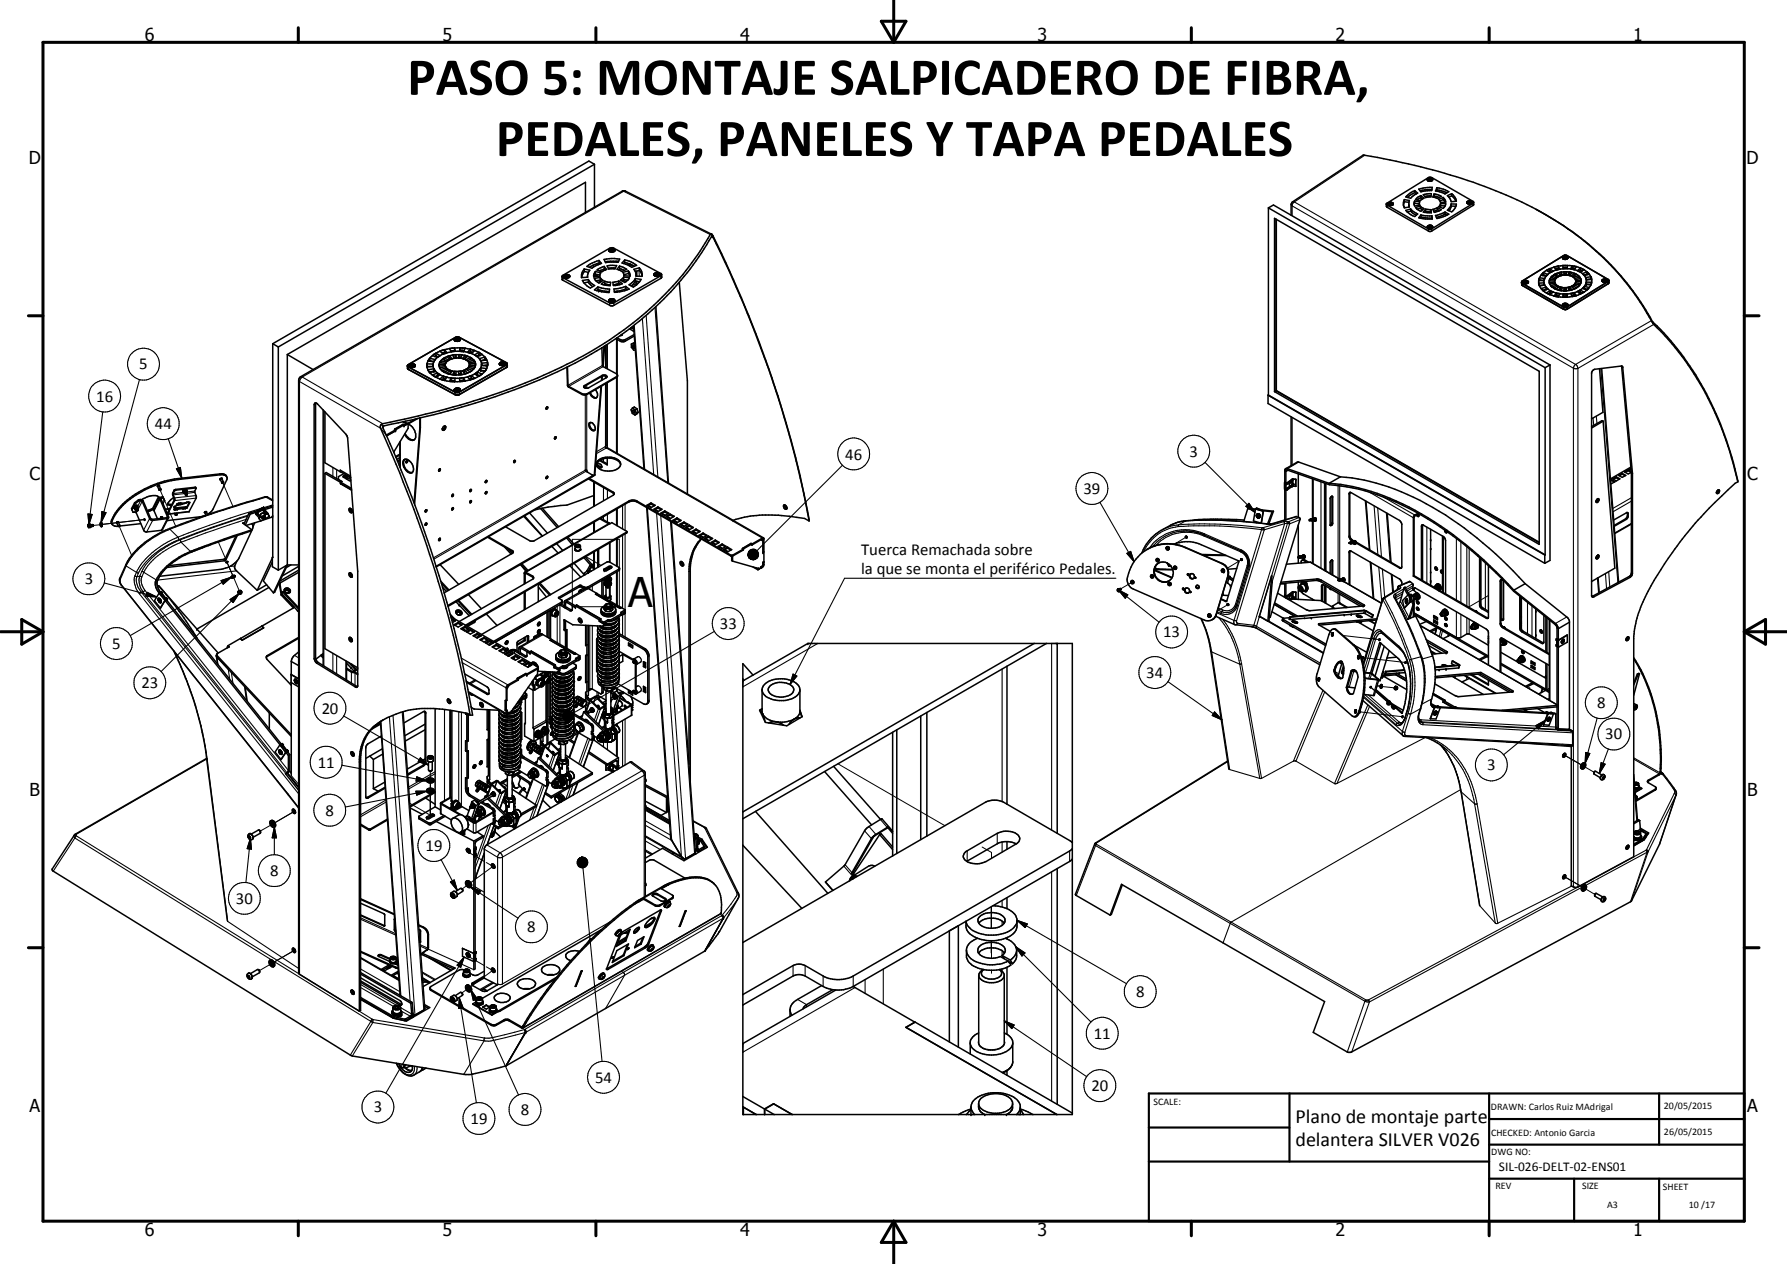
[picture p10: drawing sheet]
<svg xmlns="http://www.w3.org/2000/svg" width="420mm" height="297mm" viewBox="0 0 420 297" stroke-linecap="round" stroke-linejoin="round" font-family="sans-serif">
<defs><g id="words">
<g font-size="12.6">
<text x="95.7" y="22.3">PASO 5: MONTAJE SALPICADERO DE FIBRA,</text>
<text x="116.6" y="36.7">PEDALES, PANELES Y TAPA PEDALES</text>
</g>
<text font-size="9.6" x="147.7" y="142.6">A</text>
<g font-size="4.7">
<text x="304.6" y="263.9">Plano de montaje parte</text>
<text x="304.6" y="269.3">delantera SILVER V026</text>
</g>
<g font-size="4.2">
<text x="34" y="9.6">6</text>
<text x="104" y="9.6">5</text>
<text x="174" y="9.6">4</text>
<text x="244" y="9.6">3</text>
<text x="314" y="9.6">2</text>
<text x="384" y="9.6">1</text>
<text x="6.8" y="38.7">D</text>
<text x="410.6" y="38.7">D</text>
<text x="7" y="112.9">C</text>
<text x="410.8" y="112.9">C</text>
<text x="7" y="187.1">B</text>
<text x="410.8" y="187.1">B</text>
<text x="7" y="261.4">A</text>
<text x="410.8" y="261.4">A</text>
<text x="34" y="290.4">6</text>
<text x="104" y="290.4">5</text>
<text x="174" y="290.4">4</text>
<text x="244" y="290.4">3</text>
<text x="314" y="290.4">2</text>
<text x="384" y="290.4">1</text>
</g>
<g font-size="3.9">
<text x="32.8" y="86.8">5</text>
<text x="22.6" y="94.4">16</text>
<text x="36.4" y="100.8">44</text>
<text x="198.7" y="108">46</text>
<text x="279.7" y="107.3">3</text>
<text x="254.8" y="116.1">39</text>
<text x="202.5" y="130.4">Tuerca Remachada sobre</text>
<text x="19.9" y="137.3">3</text>
<text x="202.5" y="134.9">la que se monta el periférico Pedales.</text>
<text x="169.2" y="147.8">33</text>
<text x="273.5" y="149.8">13</text>
<text x="26.4" y="152.5">5</text>
<text x="33.3" y="161.7">23</text>
<text x="269.5" y="159.3">34</text>
<text x="75.6" y="167.7">20</text>
<text x="375.5" y="166.4">8</text>
<text x="377.4" y="173.8">30</text>
<text x="74.7" y="180.4">11</text>
<text x="349.7" y="181">3</text>
<text x="76.6" y="191.7">8</text>
<text x="100" y="200">19</text>
<text x="63.5" y="205.9">8</text>
<text x="55.5" y="212.4">30</text>
<text x="124" y="219.1">8</text>
<text x="267.1" y="234.3">8</text>
<text x="257.2" y="244.1">11</text>
<text x="139.9" y="254.4">54</text>
<text x="256.6" y="256.4">20</text>
<text x="87.9" y="261.4">3</text>
<text x="122.5" y="262">8</text>
<text x="110.6" y="264.1">19</text>
</g>
<text font-size="3.1" x="352.4" y="275.2">SIL-026-DELT-02-ENS01</text>
<g font-size="2.4">
<text x="271.2" y="259.7">SCALE:</text>
<text x="350.6" y="260.8">DRAWN: Carlos Ruiz MAdrigal</text>
<text x="391.2" y="260.6">20/05/2015</text>
<text x="350.6" y="267">CHECKED: Antonio Garcia</text>
<text x="391.2" y="266.7">26/05/2015</text>
<text x="350.6" y="271.4">DWG NO:</text>
<text x="351.6" y="279.3">REV</text>
<text x="372" y="279.4">SIZE</text>
<text x="391" y="279.6">SHEET</text>
<text x="377.9" y="283.8">A3</text>
<text x="397.1" y="283.8">10 /17</text>
</g>
</g></defs>
<g fill="none" stroke="#000" stroke-width=".24">
<path d="M37.6 115.1l3.7 8.6M52.4 113.4l2.4 5.6M23.8 123.3l-1.9 .2M28 123.6l2.9 6.9M33.9 122.1l-9.9 1.1M51.3 127.4l1.7 3.8M53.4 132.1l1.3 3.2-1.2-3M54.8 135.5l1.4 3.3M134.6 126.7h11v15.9h-11zM137.7 130.8l3.6 2.1M142.6 133.6l.3 .2v.2M142.9 135.6v.7"/>
<path d="M142.9 136.7v.6M142.9 137.7v.1M266.5 136.7l-2.9 1.6M279 126.2l-2.9 1.7M279.5 135.2h.1M280.1 134.8l-.2 .1M292 131.4l-3.4 2.1M350 140l-4.7 2.7M288.8 142l-2.5 1.5M315.8 149.4l8.6 .9M320.6 154.6l10 1.1M132.5 168.9h2.2"/>
<path d="M197 179.5l25.2 14.6M319.9 167.3l9.9 1.1M322.3 161.5l4 3.5M324.7 161.3l-.9-.1 1 .1M325 161.3l3.1 .4M326.5 165.2l-.1-.1 .8 .7M359.7 161.6l-.3 .2M364.3 164.1l-.4 .2M367.6 177.3l4.2 2.4-4-2.2M64.1 193.6l.2-.1-3.1 1.8M69.4 190.6l-4.8 2.7 4.6-2.6M101.2 181.2v2.4"/>
<path d="M101.2 184v2M101.2 186.4v5.6M101.2 186.4v5.2l-4.9-2.8M101.2 183.4v.2M145.4 180.5l.2 .1M230.9 199.1l2.2 1.2v1.4M372.2 180l-.1-.1 2.7 1.6M109.8 200.1l4.1 2.3M110.3 207.7l-1.6 1.2M114.3 202.7l1.6 .9M116.1 203.5l-5.5 3.9M233 213.1v5"/>
<path d="M233.1 213v5.1M367.6 205.9l4.4 2.5-4-2.3M372.4 208.7l-.1-.1 2.7 1.6M63.9 226.4l.2-.1-3.1 1.8M69.4 223.2l-5 2.9 4.6-2.6M109.8 224.6l4.1 2.3M110.3 232.1l-1.7 1.2M114.3 227.2l1.6 .9M116.1 227.9l-5.5 4M233 221.1v2.8M233.1 221.1v4.1M233.1 228v.7"/>
</g>
<g fill="none" stroke="#000" stroke-width=".35">
<path d="M139.8 38.6v10.1M139.8 38.6l-74.4 42.9M139.8 38.6l-1.3-.8-74.4 43M320.5 36.5h.1M320.5 36.5l-16.7 11-.2 .5v2.6M320.5 36.5a135.6 135.6 0 0 1 40.8 12.8 76.7 76.7 0 0 1 10.3 6.6M137.7 49.9v-7.1l-70.1 40.5M143.2 58.9l.1 .2M143.2 58.8l.1 .3M143.2 59l.1 .1M143.2 58.9l.6 .2M143.3 59.1h.1"/>
<path d="M143.3 59.1h.7M143.5 58.5l-.3 .3M143.6 58.4h.5M143.7 58.4l-.5 .3v.3M143.8 58.8l.1 .1M143.8 58.6v.3M143.8 58.6l-.1 .3h.2M143.8 58.6l.2 .1M144 58.7v.1M144 58.7l-.1 .2M144 58.4l.5 .3M144.2 58.5l.4 .3-.5 .3"/>
<path d="M144.3 59.1h-.4M144.4 58.9l-.1 .2M144.5 58.7l.1 .2M144.5 59l-.5 .2-.7-.1M144.5 58.9l-.1 .2M144.6 58.8l-.1 .2M167.3 55h-.1a77.8 77.8 0 0 1-33.9 30.6 170.9 170.9 0 0 1-41.6 13.6l-2 .5-.3 .4v.4a282 282 0 0 1 21.1 67.6M167.3 55l.1 .1a259.9 259.9 0 0 1 22.8 66.9v.4M167.3 55l-20.4-10.2h-.4l-75.9 43.8-.3 .3-.1 .4v139.3l.2 .4 14.1 8.6M298.2 48.9l1.2-.7 65 37.6M298.2 48.9v43.9M298.2 48.9l65.1 37.5"/>
<path d="M299.7 51.3l62.2 35.9v40.7l-62.2-35.9zM300 51.5v40.3M300.1 51.6v40.2M326 47.9l10.1-6.2h.6l9.8 5.8-.1 .8-10 6.1h-.5l-9.7-5.7-.2-.2zM326.3 48l.2 .3M326.3 48a.6 .6 0 0 1 .6-.5 .6 .6 0 0 1 .6 .5l-.1 .2M326.4 47.8l-.1 .1M326.8 47.8l-.1 .1 .2 .1M326.8 47.8v.2M327 48h.1M327 47.8l.1 .2h-.3M327 47.8v.2"/>
<path d="M327 48h-.1M327 47.8h-.2M327.5 47.8l.1 .2-.4 .3h-.7M327.5 47.9a.7 .7 0 0 1-1.2 .1M330 48.3l.3 .5M330.2 46.9l1.2 .2-.2 1.5M330.2 46.9v.5M330.2 47.4l1 .1M330.2 46.9l-.2 1.3M330.2 47.4l-.2 .8M330.5 49.4l1.2-.3 .5 .6 1.1 .6-.7 .6-1.2-.7zM330.5 46.3l.9-.8 1.2-.7 .7 .6-1.6 1.2z"/>
<path d="M331.2 48l.2 .6-1.2 .3-.2-.7M331.7 49.1v.5M331.7 49.6l1.3 1M331.7 49.6l-.8 .2M332.6 47.2l1.2 .2v.8l-1.2 .2-.1-.4zM332.6 47.2v.6M332.6 47.8l1.1 .1M332.6 47.8l-.1 .3M332.6 45.3l.4 .3M332.6 44.8v.5M332.6 45.3l-1.7 1.1M332.8 48.8l1.2-.4 .8 .6-.7 .7-.9-.5z"/>
<path d="M333 46.7l1.1-.7 .7 .6-.8 .6-1.2-.3zM333.6 44.4l1.5-.3 1.7-.1-.2 .8-2.5 .3zM333.7 47.8v.4M334 48.4v.5M334 48.9l.4 .4M334 48.9l-.8 .2M334.1 50.5l-.5 .7 1.5 .3h1.7l-.1-.8M334.1 50.5l1 .2h1.6M334.1 50.5v.5M334.1 46v.5M334.1 46.5l.3 .3M334.1 46.5l-.9 .5"/>
<path d="M334.1 51l2.6 .2M334.1 51l-.2 .3M334.6 45.8l1.9-.3v.8l-1.3 .1zM335 49.9l1.5 .1M335.2 49.1l1.3 .2M335.2 49.1v.6M335.2 49.7h1.3M335.2 49.1l-.6 .7 .4 .1M335.2 49.7l-.2 .2M335.6 42.3l.3-.5h.6l.3 .2v.3M335.6 53.2a.67 .67 0 0 1 .7-.3 .67 .67 0 0 1 .5 .4M335.6 53.2l.2 .4"/>
<path d="M335.6 42.3h.1M335.6 42.3l.1 .2M335.6 53.2v.1M335.6 42.1a.63 .63 0 0 0 .6 .4 .63 .63 0 0 0 .6-.3M335.7 42.4l.1 .1M335.8 53.6h.1M335.8 53.6l-.2-.3 .3 .3M336.1 42.1v.1M336.1 53.2v.1M336.1 53.3h.2M336.2 42l.2 .2h-.4l.1-.1M336.2 42l.1 .2"/>
<path d="M336.2 42l-.1 .1M336.3 42.2h.1M336.3 42.2l-.2 .1M336.3 53.1l.2 .1-.1 .1h-.4l.1-.1M336.3 53.1v.2M336.3 53.1l-.2 .1M336.5 46l-1.5 .2M336.5 49.3v.4M336.5 49.3v.7M336.5 49.7v.3M336.7 50.7v.5M336.7 51.2v.3"/>
<path d="M336.7 42.5h-.9M336.7 44.5l-2.8 .3M336.8 53.1v.2M336.8 53.5l-.5 .2-.4-.1M336.8 42v.2M336.8 53.5l-.2 .1M336.8 53.3l-.2 .2-.7 .1M336.8 53.3v.2M336.8 42.3l-.2 .2M336.9 49.2l1.1-.4 .9 .5-1.7 .6zM337.2 45.6l1.7 .5-.9 .6-1.1-.4zM337.2 45.6v.5"/>
<path d="M337.2 46.1l1.2 .3M337.2 46.1l-.1 .3M337.5 50.6l2.3-.8 .8 .5-2.7 1.1zM337.9 44.1l1.4 .3 1.3 .6-.8 .6-2.3-.7zM337.9 44.6l-.2 .3M337.9 44.1v.5M337.9 44.6l2.3 .7M338 48.8v.5M338 49.3l-.9 .4M338 49.3l.4 .2M338.3 46.9l1-.5 .5 .6 .1 .5-1.2 .1zM338.7 47.8l1.2 .1-.1 .4-.5 .7-1-.4z"/>
<path d="M338.7 47.8v.5M338.7 48.3l1.1 .1M338.7 48.3l-.1 .4M339.3 46.4v.5M339.3 46.9l.5 .6M339.3 46.9l-.7 .3M339.8 49.8v.5M339.8 50.3l.4 .2M339.8 50.3l-2.1 .8M340.3 46l1-.5 .8 .9 .3 .9-1.2 .1-.2-.6zM341.2 47.9l1.2 .1-.3 .9-.8 .9-1-.4 .7-.8zM341.2 47.9v.5"/>
<path d="M341.2 48.4l1.1 .1M341.2 48.4l-.5 1.1M341.3 46l-.6 .3M341.3 45.5v.5M341.3 46l1 1.3M344.9 47.6v.1M344.9 47.5l.2 .3 .3 .1M345 47.4a.58 .58 0 0 1 .6-.3 .58 .58 0 0 1 .4 .7l-.2 .1h-.7l-.2-.2zM345.3 47.4v.1l.3 .1M345.3 47.4v.2M345.3 47.4h.3M345.4 47.6h.2"/>
<path d="M345.6 47.4v.2M345.6 47.6h.1M345.6 47.4l.1 .1-.1 .1M346.1 47.5l-.2 .4M346.1 47.6l-.5 .3M346.5 47.5l-.2 .3-9.9 6.1-.5-.1-9.9-5.8M361.1 49.2a67.5 67.5 0 0 1 10.5 6.7M371.6 55.9a63.8 63.8 0 0 1 17.2 20 57.3 57.3 0 0 1 9.9 12.2 77.3 77.3 0 0 1 9.9 25.1M371.6 55.9a64.2 64.2 0 0 1 16.7 19.5l.5 .8M106.8 79.9v-.1a.83 .83 0 0 0 1.3 .3M106.8 79.9l.2 .2M106.9 79.6l-.1 .2"/>
<path d="M106.9 79.9l.2 .2M106.9 79.9l.1 .1M107 79.5l-.1 .2M107.2 79.4l-.3 .2M107.5 79.6h.2l-.1 .3M107.5 79.6l-.2 .1 .3 .2M107.5 79.6v.3M107.5 79.8l.1 .1M107.5 79.4h-.2M107.6 79.4l.6 .2M107.7 79.4l-.6 .1M107.8 79.4l.2 .1"/>
<path d="M108.1 79.5l.1 .4-.2 .2M108.2 79.6l-.1 .4-.5 .1M108.2 79.8l-.6 .3h-.4M108.2 79.9l-.1 .2M132.2 64.8l11.1-6.5 .7-.1 11.5 6.1 .1 .8-.2 .3-11.1 6.4-.6 .1-11.3-6-.2-.2zM132.6 65l.1 .3M132.6 64.8l-.1 .1M132.6 64.8v.3l.6 .2M132.6 65l.1 .1M133.2 64.8l.1 .2M133.2 64.8l-.2 .1 .1 .1h.2M133.2 64.8h.2"/>
<path d="M133.2 64.5l-.5 .2-.2 .4 .5 .3 .8-.2M133.3 64.5l.6 .2a.73 .73 0 0 1-1.2 .5M133.4 64.8v.1M133.4 64.8l.1 .1-.2 .1M133.4 64.5l-.7 .2M133.5 64.6h.2M133.8 64.7l.1 .2M133.9 64.9v.1M133.9 65l-.1 .2M133.9 64.9l-.1 .2-.5 .2M136.9 65.9l1.4-.2a2.99 2.99 0 0 0 1.5 1.4l-1 .6-.8-.5zM137.4 63.2l1.3 .3-.5 .8v.9h-1.5"/>
<path d="M137.4 63.2v.6M137.4 63.2a2.53 2.53 0 0 0-.7 2M137.4 63.8l.9 .2M137.4 63.8l-.7 1.4M138 62.6l.8-.6 2-.8 .6 .7-1.2 .5-1 .6zM138.1 64.9v.3M138.3 65.7v.6M138.3 66.3l1 1.1M138.3 66.3l-1 .2M139.5 62.3v.5M139.7 65.4l1.4-.2 .7 .7-1 .6-.6-.4zM140 64.4l-.4 .6 .9-.5"/>
<path d="M140 63.8l1.3 .3-.3 .8-1.4 .2v-.5zM140 63.8v.6M140 64.4l1 .2M140.3 62l.4 .2M140.3 68.3l.5 .1M140.4 63.5l1.7-.9 .6 .7-1.2 .6zM140.5 68.1l.3 .2M140.5 61.9l.4 .2M140.6 67.4l-.8 .7 .5 .2M140.6 67.4l2.7 .5-.1 .8-2.4-.3M140.6 67.4v.6M140.6 68l1 .3 1.7 .2"/>
<path d="M140.6 68l-.3 .3M140.7 68.4l.6 .1M140.8 68.4l.8 .2M140.8 61.2l.1 .6M140.9 61.8l.1 .2M140.9 61.8l-2.3 1M141.1 65.2v.6M141.1 66.3l-.1 .1M141.1 65.8l.3 .4M141.1 65.8l-1 .2M141.3 66l-.6 .4M141.4 66.8l.8-.7 1.4 .2-.1 .8z"/>
<path d="M142 61l1.8-.3 1.9 .2-.4 .7-2.9 .1zM142.1 62.6v.6M142.1 63.2l.1 .3M142.1 63.2l-1.2 .5M142.1 63.3v.2M142.2 66.1v.6M142.2 66.7l.3 .1M142.2 66.7l-.3 .2M142.5 66.8v.3M142.5 68.5v.2M142.5 66.8l1 .1M142.7 62.5l2.3-.1-.4 .8h-1.5z"/>
<path d="M143.2 70.7l.5 .3M143.2 70.7l.1 .3M143.2 70.5v.2M143.2 70.8l.1 .2M143.5 70.3l-.3 .1v.3M143.6 70.2h.5M143.7 70.2l-.5 .3M143.8 70.5v.2M143.8 70.5l-.2 .1 .3 .1M143.8 70.7h.1M143.8 70.5h.2M144 70.5v.2"/>
<path d="M144 70.5l-.1 .2M144 70.2l.5 .2M144.1 66.3l1.4-.3 .8 .7-2.1 .4zM144.1 70.2l.3 .2 .1 .2M144.3 70.9l-.5 .1M144.4 70.9l-1.1 .1M144.4 70.7l-.1 .2M144.5 70.5l.1 .1M144.5 70.7a.84 .84 0 0 1-1.3 0M144.5 70.5l-.2 .4M144.5 70.6v.1M144.6 70.7l-.2 .2"/>
<path d="M144.7 63h-1.7M145.1 61.4v.2M145.1 66.8v.2M145.1 79.8v8.2M145.2 68.4l-.6 .3M145.4 66.6l.3 .3M145.4 61.4l-3.1 .1M145.5 66.6l.3 .2M145.5 66v.6M145.5 66.6l-1.3 .3M145.7 62.5l1.7 .8-1.2 .5-1.1-.5zM145.7 62.5v.7"/>
<path d="M145.7 63.2l1.1 .3M145.7 63.2l-.2 .2M146.1 78.7l.1 .1M146.2 78.8l-.4 .1M146.3 78.5l-.1 .3M146.5 65.8l.7 .4M146.6 65.1l-.7 .7 1 .6 .3-.2M146.6 65.7l-.3 .4M146.6 65.1v.6M146.6 65.1l1.4 .2-.8 .9M146.6 65.7l1 .1M146.9 61.7l1 .3"/>
<path d="M146.9 61.7l-.2 .2M146.9 61.1l1.6 .5 1.2 .8-1.2 .4-.6-.4-1.6-.6zM146.9 61.1v.6M147.1 67.3v.6M147.1 67.3l.8 .6-.5 .2M147.1 67.9l.3 .2M147.1 67.3l-1.8 .5-1 .1 .2 .8 1.2-.1 1.7-.5M147.1 67.9l-1 .3-1.7 .3M147.7 63.7l-1.2 .3 .2 .8 1.4 .1M147.7 63.7l.4 .7v.5M147.7 63.7l.1 .6M147.8 64.3l.2 .3"/>
<path d="M147.8 64.3l-1.1 .3M147.9 62v.4M147.9 66.9l1.1-.9 .4-.6 1.3 .3-.4 .6-1.4 1.2zM147.9 62l1.3 .6M148 77.3l1 .6M148 64.6v.3M148 64.6l.1 .3M148.1 62.1l-.1 .4M148.1 62.1l.9 .5M148.2 62.1h-.1M148.4 77l.6 .4M148.6 76.8l.4 .2"/>
<path d="M149 76.5l2.4 33.7M149.1 79l-2.5 1.3a2.24 2.24 0 0 1-1.8-.7M149.1 78.6l-2.6 1.4-1.4-.6M149.4 65.4v.6M149.4 66l1 .2M149.4 66l-.4 .7-.6 .5M149.5 63.8v.5M149.5 66.1v1M149.7 63.7v1.2M149.7 66.1v.8M150.3 62.9a2.15 2.15 0 0 1 .6 2h-1.3l-.2-1.1M150.3 62.9l-1.3 .4 .4 .5"/>
<path d="M150.3 63.5l-.9 .3M150.3 62.9v.6M150.3 63.5l.7 1.3M153.8 64.4l-.1 .2 .4 .3 .9-.1M153.8 64.4l.1 .3 .3 .1h.6l.3-.2M153.8 64.6l.2 .2M153.8 64.6l.5 .2M153.8 64.3v.3M153.9 64.3l.7-.2 .5 .4M154.2 72.1l3 41.4M154.4 64.3l-.1 .3h.2M154.4 64.3l.1 .3"/>
<path d="M154.4 64.3l.2 .1M154.4 64.1l-.6 .3M154.5 64.1h.2M154.6 64.4v.1M154.6 64.4l.1 .1-.2 .1M154.8 64.1l.2 .1M154.8 64.8h-.1M155 64.3h.1M155.1 64.5l-.2 .2M155.1 64.6l-.1 .2M155.1 64.4v.2M155.1 64.6v.1"/>
<path d="M155.6 64.5l-.2 .3-11.2 6.4-.4 .1-.5-.1-11.1-6.1M159.7 66.3l1.9 23.2v26.6M358.2 66.2l.1-.2a.62 .62 0 0 1 .6-.1 .62 .62 0 0 1 .4 .5l-.2 .2M358.2 66.5l.1 .1M358.2 66.2v.3M358.2 66.3l.4 .3 .7-.3M358.6 66.2v.1h.2M358.8 66.1l.1 .2-.2 .1-.1-.2M358.8 66.1v.2M358.8 66.1l-.2 .1M358.8 66.3h.1M359.2 66.5l-.9 .1"/>
<path d="M359.3 66.1v.4M361.8 66.5l.2 .7M361.8 65.9v.6M362 65.3l1.2 .1-.2 .6 .2 1-1.2 .2M362 65.3v.5M362 65.8l1 .1M362 65.3l-.2 .6M362 65.8l-.1 .1M362 67.2l.4 .6M362.4 67.8l.5 .6M362.4 64.6l-.4 .7M362.9 68.4l.7 .4"/>
<path d="M362.9 64.1l-.5 .5M362.9 64.1l1 .4-.5 .5-.4 1-1.2-.1M362.9 64.1v.5M362.9 64.6l-.2 .2M362.9 64.6l.6 .2M363 66.5v.5M363 66.5a3.7 3.7 0 0 0 3.7 2.5l-.3 .8M363 66.5h-1.2M363 67l-1.1 .1M363.5 67.5l-1.1 .3M363.5 67.5l.2 .2M363.5 67.5v.5"/>
<path d="M363.5 68v.1M363.5 68l-.8 .2M363.6 68.8l.8 .5M363.6 63.5l-.7 .6M363.9 67.9l-1 .5M364.4 65.6l-.1 .5 .1 .7 1.2-.3M364.4 65.6l1.2 .2-.1 .2M364.4 65.6v.4M364.4 63.1v.5M364.4 63.1l.8 .7-.8 .3-.9 .8-1.1-.3M364.4 63.6l.4 .3M364.4 63.1l-.8 .4"/>
<path d="M364.4 63.6l-.4 .2M364.4 69.3l1 .3M364.5 68.8l.3 .2M364.5 68.3l.4 .2M364.5 68.3v.5M364.5 68.3l-.9 .5M364.5 68.8l-.4 .3M364.9 64.9l1.1 .4-.5 .9 .3 .6M364.9 64.9v.4M364.9 64.9l-.2 .2M365.2 68.6l-.8 .7M365.3 64.6l1.8-.6 .3 .7-1.2 .4z"/>
<path d="M365.4 69.6l1 .2M365.4 62.8l-1 .3M365.5 66.5v-.2l-1.2 .1 .1 .4a3.5 3.5 0 0 0 2.7 1.5l.3-.7-.3-.1M365.5 66.3l.1 .2M365.7 66.8l.3 .2-1.1 .5-.2-.2M365.7 66.8v.3M365.7 66.8l-1.1 .3M365.8 64.3l.8 .6-.9 .6-1.1-.3M365.8 64.3l.1 .5M365.8 64.3l-1 .7-.5 1h1.2M365.9 64.8l-.1 .1M365.9 64.8l.2 .2"/>
<path d="M365.9 68.9v.5M365.9 69.4l.6 .1M365.9 68.9l-.5 .7M365.9 69.4l-.2 .2M365.9 67l.7 .4-.8 .6 .2-.1M366.2 67.2l1 .4h1M366.2 67.2l.1 .4M366.2 67.2l-.9 .5 .4 .2M366.4 62.5l-1 .3M366.4 69.8h1M366.4 62.5l.3 .7-2.2 .9-.9-.6M366.4 62.5v.5"/>
<path d="M366.4 63l-.7 .2M366.4 63l.1 .3M366.8 68.2l1.3 .2M367 68l-.1-.5-.5 .7h.4M367 68h.1M367 68l-.2 .2M367.1 64.5h-.4M367.1 64.5l.1 .2M367.1 64v.5M367.4 60.5l.2 .4M367.4 60.5a.77 .77 0 0 0 1.2 .1v.1M367.4 62.4l-1 .1"/>
<path d="M367.4 62.4l2.2 .1M367.4 69.8h1.1M367.4 62.4l.2 .8h1.5l1 .2 .6-.7M367.4 71.5a.6 .6 0 0 0 .4 .5 .6 .6 0 0 0 .7-.1M367.4 60.5l.2 .4 .9-.1M367.4 60.5a.69 .69 0 0 1 1.2 0M367.4 60.5h.1M367.4 69.8l.2-.7v.7M367.5 62.9h1M367.6 69.6h.9M367.7 64.4h.5M367.8 68.1h.4"/>
<path d="M367.8 68.1v-.5l-.1 .8M367.8 68.1l-.1 .3M367.9 60.5l-.1 .1h.1M367.9 60.5v.1M367.9 60.6h.3M367.9 63.9l-1.5 .2 .5 .7 1.6-.2 1 .3M368.1 60.4l.1 .2M368.1 71.5h-.2v.2h.3M368.1 60.6h-.1M368.1 60.4v.2M368.1 71.5v.2M368.1 60.4l-.2 .1"/>
<path d="M368.1 60.6h.1M368.1 71.5l.1 .2M368.1 71.7h-.2M368.2 67.6v.5M368.2 67.6l.1 .7M368.2 68.1v.2M368.3 63.9l-.1 .7M368.5 69.6v-.5v.7M368.5 69.6v.2M368.5 62.4v.7l-2.6 .4-.5-.7M368.6 71.5v.1M368.6 60.5v.2"/>
<path d="M368.6 71.8a.57 .57 0 0 0-.6-.6 .57 .57 0 0 0-.6 .6l.2 .2M368.6 71.8l-.1 .1M368.6 60.4v.1M368.6 60.7l-.1 .1M368.6 60.7l-.2 .1M368.6 71.6l-.4 .3h-.6l-.2-.2M368.6 71.8l-.2 .1M368.6 71.7v.1M369 63.9l1.7 .6-.9 .5-.4-.1 .8-.6M369 63.9l-.4 .7 .4 .1M369 63.9v.5M369 64.4l.3 .1"/>
<path d="M369 64.4l-.1 .3M369.1 67.9v-.5l.5 .7-1.7 .3M369.1 67.9l-.2 .1M369.1 67.9l.2 .3M369.2 64l-1.5-.1 .1 .7M369.6 62.5l-.3 .7 2.2 .7 .9-.5M369.6 62.5v.5M369.6 62.5l1.1 .2M369.6 64.1l-.5 .7M369.6 63l-.1 .2M369.6 63l.7 .1M369.6 69.7l-1.1 .1"/>
<path d="M369.7 65l.4 .3M369.8 67.1l.9 .5-1.7 .6-.4-.6 .4-.1M369.8 67.1l-1.7 .5M369.8 67.1v.5M369.9 67.7l.3 .2M370.1 68.8a8.4 8.4 0 0 1-4.2 .1M370.1 68.8l.6 .7M370.1 68.8l.1 .5M370.2 64.3l1.2 .8-1.1 .3M370.2 64.8h.1M370.2 69.3l-.7 .2M370.2 69.3l.2 .2"/>
<path d="M370.2 64.3v.5M370.2 64.8l-.2 .1M370.2 65.4l.3 .5v.6M370.3 66.7l-.2 .2M370.3 66.7v.3M370.3 66.7l1.1 .3-1.2 .9-.8-.6M370.4 65.7l1.2-.3 .2 .4-1.3 .2zM370.7 69.5l-1.1 .2M370.7 62.7l.9 .3M371.1 64.8l-1.1 .4 .3 .2M371.1 64.8l.5 .6M371.1 64.8v.4"/>
<path d="M371.5 68.2l.9 .5M371.5 68.2v.5M371.5 68.7l.5 .2M371.5 68.2l-1.2 .5-1 .3 .3 .7M371.5 68.7l-.2 .1M371.6 63v.5M371.6 63l-.7 .6 .8 .4 .8 .8 1.2-.4M371.6 69.1l-.9 .4M371.6 63l.8 .4M371.6 63.5l.4 .2M371.6 63.5l-.3 .3M371.6 65.4l.2 .8"/>
<path d="M371.6 65.4v.4M371.8 66.2h-1.3l-.3 .6-.5 .4M371.8 66.2l-.7 1.2-1.1-.5M371.8 66.2l-.2 .4-1.2-.1 .1-.2M372.1 67.7l1 .5M372.4 68.7l-.8 .4M372.4 63.4l.7 .5M372.5 67.3l1.2 .3M372.5 67.3l.1 .5M372.5 67.3l-.2 .3M372.6 67.8l-.2 .1M372.6 67.8l.7 .2"/>
<path d="M372.9 65.4l.1 .4 1.2-.1M373 66.3h1.2M373 66.3v.5h1.1M373 66.3a3.1 3.1 0 0 1-2.1 2.2l.7 .6M373.1 63.9l-1 .4a2.01 2.01 0 0 1 .7 2.5l1.2 .2M373.1 63.9l.1 .5M373.1 63.9l.6 .5M373.1 68.2l-.7 .5M373.2 64.4l-.8 .3M373.2 64.4l.1 .1M373.7 67.6l-.6 .6M373.7 64.4l.3 .6"/>
<path d="M374 67l-.3 .6M374 65l.2 1.3M374 65.5l.1 .2M374 65l-1.2 .2M374 65.5l-1 .2M374 65v.5M374.2 66.3l-.2 .7M376.7 66l.3 .2 .8-.2M376.7 65.8v.2l.3 .3 .9-.2M377.1 65.8v.2M377.3 65.7l.1 .3h-.2l-.1-.2M377.3 65.7l.1 .3h-.2"/>
<path d="M377.3 65.7l-.2 .1M377.9 65.9v.2M377.9 65.8v.2M377.9 66l-.2 .2M377.9 66a.67 .67 0 0 0-1.2-.2l.2 .4M378.3 65.9l-9.8-5.8-.7-.1-9.9 6-.2 .3M378.3 65.9l-.2 .8-10.1 6.1-.4-.2-9.6-5.5-.2-.2-.1-.6M378.3 65.9l-9.8 6.2-.5 .2-10.1-5.7-.2-.3M388.8 76.2a70.8 70.8 0 0 1 18.7 32.8l1.1 4.2M388.8 76.2h.1M64.1 80.8l-.1 50.2M64.1 80.8l1.3 .7"/>
<path d="M65.4 81.5v52.5M67.6 83.3v49.5M67.6 83.3l6 3.6M74 94.7h.4l.3 .3 6.7 7.1 .3 .8 2.4 31.3v27.1l-.2 .2-9.4-5.7-.6-1v-59.7zM74.2 94.7v59.9l.2 .6 .4 .5 9.3 5.6M76 96.3v60.1M76.4 96.8v12l3.6 2.1M94.7 99.1l1 .6M95 99.9l-.2-.2-2 1.2 .2 .1M95 99.9l-2 1.1M95.5 99.6l-.5 .3M95.7 99.7l-.7 .4v-.2"/>
<path d="M96 99.7v1l-3.4 5.6M96 99.7a2.86 2.86 0 0 1 1.5 3.5l-.3 .2M96 99.6l-.3 .1M96.3 85.9v.1M96.3 85.8l.1 .4M96.3 85.8v.2M96.3 86l.1 .2M96.3 86l.1 .1M96.3 85.7v.1M96.4 85.6l.3-.1 .8 .1M96.5 86.1l.2 .1M96.8 85.5l-.4 .1-.1 .3v.2l.4 .1"/>
<path d="M96.8 85.7l.2 .3M96.8 85.7l-.1 .3h.3M96.8 85.7l.3 .1M97.1 85.8v.1M97.1 85.8l.1 .1-.2 .1M97.1 85.5l.5 .3M97.4 86.1l-.7 .1M97.5 86.2l-.6 .2-.5-.2M97.5 85.7l.1 .2M97.6 86.1l-.2 .1M97.6 85.8l-.1 .2M97.6 85.9l-.2 .2-.3 .1"/>
<path d="M97.6 85.9l-.1 .2M97.7 98.5l-1.8 1-1-.4M98.2 98.3l-2.2 1.3M98.7 98.2l-8.4 1.9-.3 .3 4.3 10.1a275.9 275.9 0 0 1 8.3 22.7M98.7 98.2v2.4M98.7 98.2a151.1 151.1 0 0 0 39.1-14.3 79.3 79.3 0 0 0 21.5-17.1 75 75 0 0 0 8.1-11.3l1.1 1.9a269.7 269.7 0 0 1 12.6 30.5 234.5 234.5 0 0 1 9.1 34.5M98.8 98.2v2.3M100.4 85.5v.7M100.4 85.5l1.4 .1M100.4 86.1h1M100.4 86.2l.2 .7M100.6 86.9l1.4-.2v.5l-1 .2"/>
<path d="M100.6 86.9l.4 .6M100.6 84.8l-.2 .7M100.6 84.8l1.4 .2M101 84.2l1.4 .3M101 84.2l.1 .6M101 84.2l-.4 .6M101 87.5l.7 .6M101.1 84.8l.9 .2M101.1 84.8l-.1 .1M101.7 87.3l-.2 .1M101.7 83.6l1.1 .4M101.7 88.1l.8 .5"/>
<path d="M101.7 83.6l-.7 .6M101.8 85.9v.2M101.8 86.1l-1.4 .1M101.8 85.6v.3M101.8 86.1a2.31 2.31 0 0 0 1 1.5M102 85l-.2 .6M102.4 87.2l-1.4 .3M102.5 83l-.8 .6M102.5 88.6l.9 .5M102.5 83l1 .6M102.5 83v.6M102.5 83.6l-.3 .2"/>
<path d="M102.5 83.6l.5 .3M102.8 84l-.8 1M102.8 87.6l.7 .5M102.8 87.6l.1 .7M102.8 87.6l-1.1 .5M102.9 88.3h.1M102.9 88.3l-.7 .2M103.3 85.6h1.4v.3l-1.4 .1zM103.3 85.6l-.1 .3M103.4 89.1l1.1 .3M103.4 82.5l-.9 .5M103.4 82.5l.9 .7"/>
<path d="M103.5 88.1l-1 .5M103.5 88.1l.8 .3M103.7 84.8a1.43 1.43 0 0 0 0 2l1.2-.4-.2-.5M103.7 84.8v.4M104.3 88.4l.8 .2M104.3 88.4v.6M104.3 89l.4 .2M104.3 88.4l-.9 .7M104.3 89l-.3 .2M104.3 83.2l-1.5 .8M104.5 84.1l-.8 .6-.3 .5 1.4 .2 .1-.3-1.2-.3M104.5 84.1l1 .5-.6 .6"/>
<path d="M104.5 84.1v.5M104.5 89.4l1.2 .2M104.5 82.2l.6 .7M104.5 82.2l.1 .6M104.5 82.2l-1.1 .3M104.6 82.8l.1 .2M104.6 82.8l-.6 .2M104.6 89.1l-.4 .2M104.8 86.2l.4 .5M104.8 86.2l-1.4 .2 .3 .5 .8 .6 1-.6-.3-.2M104.8 86.2v.3M104.8 85.3l-.1 .4"/>
<path d="M105.1 83.8l.8 .7 .3-.2M105.1 88.6l.9 .2M105.1 82.9l-.8 .3M105.1 88.6l-.6 .8M105.2 86.7l-1.2 .5 1.7 .7 .6-.7-.9-.3M105.2 86.7v.4M105.7 83.6l-1.1 .4-.6 .5 1.2 .4 .8-.5 1.2-.3M105.7 89.6l1.2 .1M105.7 81.9l.4 .8M105.7 83.6l.6 .7M105.7 83.6v.6M105.7 81.9l-1.2 .3"/>
<path d="M105.7 84.2l.2 .3M105.7 84.2h-.1M105.9 87l1 .3M105.9 87v.7M105.9 87l-.8 .8 1.6 .3 .1-.2M105.9 87.7h.1M105.9 87.7l-.3 .2M106 88.8l2 .1M106 88.8l.1 .6M106 88.8l-.3 .8M106.1 89.4l.8 .1M106.1 89.4l-.2 .3"/>
<path d="M106.1 82.7l-1 .2M106.8 87.3h1.1M106.8 87.9h.4M106.8 87.3l-.4 .8h.7l.2-.8M106.8 87.3v.6M106.8 91.5v.2M106.8 91.7l.2 .2M106.9 91.5v.2M106.9 81.8l-1.2 .1M106.9 91.8l.4 .2 .8-.1M106.9 81.8l.1 .7M106.9 81.8v.6"/>
<path d="M106.9 91.7l.5 .2M106.9 91.7l.1 .1M106.9 91.4v.3M106.9 82.4l-1 .1M106.9 82.4l.1 .2M107 83.9l-.2 .2M107 88.9l-.1 .8M107 82.5h1M107 82.5l-.9 .2M107 80l.5 .1M107 91.3l-.1 .1M107.1 83.4l.2 .8"/>
<path d="M107.1 83.4l.1 .5M107.1 83.4l-1.7 .3M107.2 83.9l-.5 .1M107.2 83.9v.3M107.2 91.2l-.4 .3M107.4 91.2l.6 .1M107.5 91.4l-.2 .1 .3 .2M107.5 91.4v.3M107.5 91.4l.3 .2-.2 .1M107.5 91.7h-.1M107.5 91.7h.1M107.5 91.2l-.4 .1"/>
<path d="M107.6 91.2h.2M107.9 84.1v-.7l-.1 .7 1.4 .3 .8-.7-1.6-.3h-2l.4 .8M107.9 84.1l-1 .1M107.9 83.9h.5M107.9 91.2l.3 .2M108 82.5l1 .1M108 88.9l.2 .8M108.1 91.4a.65 .65 0 0 1-.4 .5 .65 .65 0 0 1-.7-.1M108.1 89.5h.5M108.2 91.4v.3l-.2 .2M108.2 81.7l-.2 .8M108.2 81.7l-1.3 .1"/>
<path d="M108.2 81.7l1.2 .1M108.2 82.3l.9 .1M108.2 81.7v.8M108.2 89.7h-1.3M108.2 91.7l-.7 .2M108.2 83.4h.4l-.3 .8-.4-.1M108.2 91.7l-.1 .1M108.3 89.5h.1M108.3 87.2l-.5 .1 .1 .8M108.3 87.8l-.4 .1M108.3 87.8l.1 .3h-1.6M108.3 87.2v.6"/>
<path d="M108.3 87.2l.3 .8M108.4 89.5h.1M108.6 89.5h-.2M108.7 89.4l.3 .2M108.9 87.1l-.7 .1M108.9 89.4l.2 .1M109 88.8v.6M109 88.8l.4 .7M109 82.6l.9 .2M109 88.8l-1 .1M109 89.4l-.4 .1M109 89.4l.1 .2"/>
<path d="M109.2 87l-.5 .2 .6 .7M109.2 87.6h-.1M109.2 87v.6M109.2 87l.8 .6-1.8 .5M109.2 87.6l.3 .2M109.3 83.5l1.7 .8-1.1 .5-.4-.2 1.1-.6M109.3 83.5l-.6 .7 .9 .4M109.3 83.5l.1 .6M109.4 81.8l-.4 .8M109.4 84.1l.1 .1M109.4 84.1l-.3 .3M109.4 89.5l-1.2 .2"/>
<path d="M109.4 81.8l1.2 .2M109.6 86.7l-.6 .3M109.8 84.7l.5 .6M109.9 86.6v.4M109.9 86.6l1.1 .4M109.9 86.6l-.4 .2 1.1 .6 .3-.2M109.9 82.8l.9 .3M109.9 88.6l-.9 .2M109.9 88.6l.6 .7M110.3 85.2l.1 .4M110.3 86.1l-.5 .6M110.3 86.1v.3"/>
<path d="M110.3 86.1l1.4 .2M110.4 85.7l-.3 .7 1.3 .3 .2-.3M110.5 89.3l-1.1 .2M110.6 82l1 .4M110.6 82v.7M110.6 84v.5M110.6 82l-.7 .8M110.6 82.7l-.2 .2M110.6 82.7l.5 .1M110.6 84l1.1 1-1.4 .3M110.8 88.3v.6M110.8 83.1l.8 .3"/>
<path d="M110.8 88.3l.8 .6M110.8 88.9l.3 .2M110.8 88.3l-.9 .3M110.8 88.9l-.4 .1M111.4 84.6l-1.3 .4 .2 .2M111.4 84.6a1.67 1.67 0 0 1-.6 2.6l-1.1 .6M111.4 84.6v.5M111.6 83.4l.6 .4M111.6 87.9l1 .5M111.6 87.9l-.8 .4M111.6 82.4l1 .4M111.6 88.9l-1.1 .4"/>
<path d="M111.6 82.4l-.8 .7M111.8 85.4l-1.4 .1v.3l1.4 .1M112.2 88.1h.1M112.2 87.5v.6M112.2 87.5l-.6 .4M112.2 88.1l-.1 .1M112.2 83.8l.5 .5M112.2 87.5l1.2 .4M112.2 88.1l.6 .2M112.6 88.4l-1 .5M112.6 82.8l-1 .6M112.6 82.8l.8 .5"/>
<path d="M112.6 83.4l.2 .2M112.6 83.4l-.5 .3M112.6 82.8v.6M112.7 87l-.5 .5M112.7 87l1.3 .3M112.7 84.3l.4 .5M113.1 86.4v.6l1 .2M113.1 84.8l.1 .5M113.1 86.4l1.3 .2M113.1 86.4l-.4 .6M113.2 85.3v.6M113.2 85.9h1.4"/>
<path d="M113.2 85.9l-.1 .5M113.4 83.3l-1.2 .5M113.4 87.9l-.8 .5M113.4 83.3l.6 .6M114 83.9v.6M114 83.9l-1.3 .4M114 84.5l-.9 .3M114 83.9l.4 .7M114 84.5l.1 .1M114 87.3l-.6 .6M114 85.9h.1M114.3 85.9h-.1"/>
<path d="M114.4 84.6l.2 .6M114.4 86.6l-.4 .7M114.4 84.6l-1.3 .2M114.6 85.2v.7M114.6 85.2l-1.4 .1M114.6 85.9h-1M114.6 85.2v.6M114.6 85.9l-.2 .7M117.5 85.5v.1M117.5 85.3l-.1 .2M117.7 85.1l-.2 .3 .1 .4M117.8 85.8h.3"/>
<path d="M118 85.1h-.2M118.1 85.3l-.2 .2 .3 .1M118.1 85.3v.3M118.1 85.5l.1 .1M118.1 85.3h.2M118.3 85.1l.4 .2 .1 .3M118.3 85.3v.2M118.3 85.3l-.1 .3M118.4 85.8h-.3M118.4 85.1l-.9 .2M118.6 85.1l.2 .5M118.8 85.6l-.5 .3h-.5l-.4-.3 .4 .2"/>
<path d="M118.8 85.6l-.3 .1M118.8 85.5a.9 .9 0 0 1-1.3 .1M118.8 85.6l-.1 .2M119.2 85.5l.1 .6-.2 .3-11.4 6.4h-.7l-11-6-.2-.1v-.7M119.2 85.5l-.2-.3-11-5.9-.7-.1-11.3 6.5-.2 .3M119.2 85.5l-.2 .3-11.3 6.4h-.7l-11-6-.2-.2M128.5 95.8l.1-.2 .2 .2-.2 .3h-.2zM128.6 95.6l-.2 .5M133.3 86.3l.2 4.4 3.4 2 .5 .1 .7-.1 7-4.2M133.4 86.2l.2 4.6 3.6 1.8 .9-.1 6.8-4 .3-.3M138.6 99.4a1.19 1.19 0 0 1 1.3 1.5v.2a1.1 1.1 0 0 1-1.2-.3 1.1 1.1 0 0 1-.2-1.1zM138.6 92.3a1.28 1.28 0 0 0 1.7 1.1"/>
<path d="M138.8 99.3a1.36 1.36 0 0 0 1 1.8M138.8 92.2a1.55 1.55 0 0 0 1.5 1.2M140 91.6l.2 .2a1.4 1.4 0 0 1 .1 1.6M141.3 90.8l-1.6 20.9M141.4 90.7l-1.5 20.9-.3 .2M141.5 88.4l-.1 1M141.5 81.7l.2 4.3M141.5 88.4l-4.3 2.6M141.6 88.3v1M141.6 88.3l.9 .1M141.6 88.3l-.1 .1M141.7 86l.1 .1"/>
<path d="M141.8 86.1l3.1 1.7 .3 .4M142 81.4l-.3 4.6M142.1 81.3l-.3 4.8M142.5 90.1v14.6l-.1 .3 .2 .3 .2-.1 36.7 21.2M142.5 81.1v5.4M142.5 88.4v.4M142.5 88.4l.2 .1M142.5 88.8l-4.2 2.4h-.6l-.4-.2M142.7 88.5v.1M142.7 88.6l-.3-.4h-.8l-4.2 2.4-.1 .4M142.7 88.6l-.2 .2M145.1 88.5v18.1"/>
<path d="M145.2 88.2l-.1 .3M148.5 80.9v.7l.5 .7h.4M148.7 95.9l-.3 .4 .3 .9 .6 .3M148.7 95.9l.6 .4M148.7 81.3h.4l.2 .3-.1 .3-.3-.1zM148.8 96.4l.4 .2v.4l-.4-.1zM148.9 80.6l-.4 .3M149 80.8l.3 .4M149 80.8l-.5 .1M149.1 95.6l-.4 .3M149.3 80.6h-.3M149.3 80.6l-.3 .2"/>
<path d="M149.3 95.8l.5 .3M149.3 96.3l.3 .8M149.6 97.1l-.3 .4M149.8 96.1l.2 .5M149.8 96.1l-.5 .2M150 97l-.7 .5M150.1 96.9l-.5 .2M298.1 92.9v1.9l65.1 37.6M298.1 92.9l65.1 37.5M298.2 92.8l65.1 37.6M298.2 92.8l-.1 .1M300 91.8l61.9 35.8"/>
<path d="M300 91.8l-.3 .2M300.1 91.8l61.8 35.6M300.1 91.8h-.1M303.6 98v11.4M363.3 86.4v44M364.4 85.8v45.9l-1.2 .7M364.4 85.8l-1.1 .6M374.5 87l.4-.2 6.3-.8 .3 .2 2.3 25.1v23.4l-.1 .6-.4 .4-8.8 4.6-.3-.2v-52.6zM376.1 86.7l.8 10.2-2.7 1.5M376.6 86.6l4 50.2M376.9 99l2.8 34.5-5.5 3.2M376.9 99l-2.7 1.6"/>
<path d="M376.9 99l-.2-.2-2.5 1.4M381.2 86l2.4 25.1M31 119.8l.3 .6M31.4 119.3l.2 .1M31.5 119.2l.2 .3M31.5 119.2l.1 .2M31.6 119.4l.4 .4M31.7 119.5h.1M31.8 119h.1M31.8 119l-.3 .2M31.8 119l.3-.1 .2 .1M31.8 119l.1 .1"/>
<path d="M31.9 118.9l-.1 .1M31.9 119.1l.4 .1 .1 .2M31.9 119.1l-.3 .3M32 119.5l-.1 .1 .2 .4M32.2 119.4h.1M32.2 119.4l.1 .1M32.3 118.8a.65 .65 0 0 0-.9 .5M32.3 119l.1 .3M32.3 119l-.6 .5M32.3 119.5l.2 .4M32.3 119.1a.47 .47 0 0 0-.5-.4 .47 .47 0 0 0-.4 .5v.1M32.3 118.9h.1"/>
<path d="M32.4 119.3h.1M32.4 119.4l-.5 .1-.1 .2M32.4 119.4l-.1 .2M32.4 119.3h-.1M32.5 119.9l-.3-.1-.1 .2M32.5 119.9h.1M32.5 119.9l-.4 .2M32.5 117.5h.1M32.5 117.5a2.78 2.78 0 0 0-1.5 2.3M32.6 117.5h.9M35.9 119.5l-1.3 .5M35.9 119.5l.1 .2"/>
<path d="M36 119.7l-1.3 .5M37 114.3l.4 .8M37.3 116.7a4 4 0 0 0-3.9 .8M37.3 116.7l-1.4 2.8M37.3 116.7l.1 .2-1.4 2.8M37.4 114l-.2 .1-.1 .2M37.4 114l.1 .2M37.4 115.1l.1 .1M37.4 114l.4 1M37.6 117.1l1.8 4.4-.2 .2-3.4 .3-.3-.1-2-4.4M37.6 117.1l.7-.3 .4 .8M37.6 117l-1.4 2.8 .8 2.1"/>
<path d="M37.8 115.1l-.2-.2-.2 .2M37.8 115.1l-.1-.1-.2 .2M37.8 115.1l-.3 .1M38.2 118.1l.1 .1M38.2 118.2h.1M38.7 117.6l-.3-.6-.5 .1 1.8 4.6-.4 .2-3.4 .4-.6-.3-1.9-4.2-.3-.2-.4 .1a3.1 3.1 0 0 0-1.7 2.1M38.7 117.6l-.4 .8v-.2M38.7 117.6h.1M39.4 118.4l1 .2M39.4 118.4v.2l.9 .2M39.9 119.5l-1 .1M40.8 116.9l-.8 .7-.6 .8"/>
<path d="M41 119.5l.2 .3M41 119l.2 .2M41.2 119.2l-.3 .6h.3M41.2 119.8l-.1 .1 .6-.1M41.6 119.6l.1 .2M41.6 119.6l-.4 .1M41.7 119.5l1.3-.2 .1 .2M41.7 119.5v.2M41.7 119.5l-.1 .1M41.7 119.7v.1M42.4 118.2v.1M42.4 118.3l.1-.1a1.43 1.43 0 0 0-1.2 .8h-.3l-.1 .3 .3-.1"/>
<path d="M42.7 118.3l-1.1 .2M43.1 115.5v.1M43.1 119.5l-1.4 .2M43.1 119.5l-.1 .1 .6-.1M43.1 115.2l-.1 .3 .2 .4M43.1 115.6l.1 .3M43.2 115.9h.1M43.3 115.2h.1M43.3 116h.2M43.4 115.2l.5 .1M43.4 115.2l-.3 .3M43.4 115.2l.1 .2"/>
<path d="M43.5 115.4l-.4 .2M43.5 119.4l.1 .1M43.5 119.4l-.4 .1M43.6 115.7l-.1 .2 .1 .5M43.6 119.3v.1M43.6 119.3l-.1 .1M43.6 119.4h.3M43.6 116.4h.1M43.6 116.4l.4-.2-.2 .2M43.6 119.4v.1M43.7 115.7l.3 .5M43.7 116.4h.1"/>
<path d="M43.8 115.1l-.7 .2M43.8 115.1h-.5l-.3 .5M43.8 115.1l.1 .1M43.9 115.2h.1M43.9 115.3v.1M43.9 115.3l-.4 .1M43.9 115.4v.2M43.9 119.3v.1M43.9 119.3h-.3M43.9 119.2l-2.8 .2M43.9 115.2v.2M44 115.7h-.5l-.2 .3"/>
<path d="M44 115.7l-.1 .2M44 115.7a.34 .34 0 0 0-.5-.2 .34 .34 0 0 0-.2 .5M44.1 118l-1.2 .5-1.5 .3M44.3 118l.1 .1M44.4 118.1h.3l-.8 1.3M44.4 118.1v-.1l-2 .3M44.5 118.1l-.6 1.2M46.1 114.7l-.3-.2-4.8 .6a1.47 1.47 0 0 0 0 2v.4l-1.7 3.1M46.1 114.8l-5 .5-.4 .8 .4 1.2v.3l-1.7 3.2M46.1 114.8l-.3 .8 .4 1.1-.1 .4-1.6 3.2-5.1 .6M51.8 112.6l.3 .9M51.8 112.6h.1"/>
<path d="M52.1 112.4l.1 .1M52.1 113.5h.1M52.1 112.4l.4 .9M52.1 112.4l-.3 .2M52.2 112.4h.1M52.5 113.4v-.2l-.3 .3M52.5 113.4l-.3 .1M52.6 113.3l-.2-.1-.3 .3M52.6 113.3l-.1 .1M53.3 112.1a1.28 1.28 0 0 0-1.7-.7l-9.9 1.1a23.5 23.5 0 0 0-13.8 7l-1.7 2.7v.5l.1 .4M61.8 119.8l.1 .1M61.8 119.6l-3.3 1"/>
<path d="M61.8 119.8l-3 1M61.8 119.8l-1.3 .7M61.8 119.8h.1M61.8 119.8l.7 1M61.9 119.9l.7 .9M61.9 119.9l-.3-.5-1.1 .6M61.9 119.9h.1M62 119.2l.2 .6M62 119.2l-1.6 .8M62 119.2l.2 .3M62 119.3l.3 .5M62 119.3h.1"/>
<path d="M62 119.3l.1 .2M62.3 119.8l.6 .8M64.1 118.9l-2 .6M64.1 119.2l-1.9 .6M64.1 117.5l-1.3-.7h-.5l-14.1 4.4M76.4 111.3l3.6 2M76.4 111.3v41.1l7.7 4.5M76.4 111.3l.3-.3 3.6 2.2M80 110.9v-.4l2.4 1.4M80 113.7l2.7 1.5M80 113.3v.4M80.1 110.5v.4l2.4 1.3"/>
<path d="M80.1 110.8l-.1 .1M80.1 113.6l-.1 .1M80.1 113.3v.4l2.6 1.4M80.1 113.3l2.5 1.5M80.3 113.2h.1M80.3 113.2l-.3 .1M80.4 113.2l-.3 .1M80.8 112.2l.6-.1 1.1 .6M80.8 112.2l-.1-.1a.46 .46 0 0 1 .3-.4 .46 .46 0 0 1 .5 .1l1 .5M80.8 112.2l1.2 .7 .5 .1M80.8 111.3l-1.2 .7v.7l.8 .5M81.5 112.1v.5"/>
<path d="M82.3 119.5l.1 .5 .4 .4M82.3 119.5a.51 .51 0 0 0-.1 .7 .51 .51 0 0 0 .6 .2M82.3 119.5l.4 .3 .1 .6M82.5 119.5v.4l.3 .2M93 101v.3l-2.1 1.1 2.1-1.2M93 101l-2.2 1.2M94 107.5l-.7 .4M94 108l-.6 .3M94 108.2l-.5 .3M94 109.3h-.1M94 106.7l-1 .6M94 106.9l-.9 .6"/>
<path d="M94 103.9v5.8M94.9 108.1a1.66 1.66 0 0 1 2.2 1.4 1.05 1.05 0 0 1-.7 1.7 2.46 2.46 0 0 1-1.5-3.1zM95.2 107.9a2.17 2.17 0 0 0 1.7 3.1M95.2 102.1a1.89 1.89 0 0 0 2 1.3M95.2 101.9a2.23 2.23 0 0 0 2 1.5M95.7 108.3l-.2 .1M95.7 108.2l.2 .1-.3 .5-.1-.1v-.3M95.7 108.2l-.2 .2M95.7 108.3l-.2 .3M95.7 108.2v.1M97.4 103.3l-.2 .1M98.7 100.6l-1.3 17.6"/>
<path d="M98.8 100.5l-1.3 18M98.8 100.5l-.1 .1M100 119.9l.4-.1-.3 .5-.2-.2zM100.2 119.8l-.2 .4M103.3 110.2h.2v.2l-.3 .3zM103.4 110.2l-.2 .4M104 100.7l.3 .2M104.2 100.4l.4-.3a.64 .64 0 0 1-.4 1l-.2-.1zM104.6 100.6l-.6 .2M104.6 100.1v.6l-.6 .3M106.5 116.2l-.3 .4M106.5 119.3l-.3 .5"/>
<path d="M106.5 116.2a.23 .23 0 0 1 0 .3 .23 .23 0 0 1-.3 0M106.5 119.3l.1 .2-.3 .3-.1-.1zM106.5 116.2l-.3 .3M110.5 115.5h.1M110.5 117.8l.2-.2a.22 .22 0 0 1 .1 .4 .22 .22 0 0 1-.4 0zM110.7 115l-.3 .4M110.7 117.6l-.3 .4M110.7 115l.2 .1-.4 .4M110.7 115l-.2 .5M114.3 112.9h.1M114.3 112.9l-.2 .4M114.3 115.5l-.2 .5"/>
<path d="M114.3 115.5a.26 .26 0 0 1 .1 .4 .26 .26 0 0 1-.3 .1M114.3 112.9l-.2 .4 .1 .1 .2-.1 .1-.4M114.4 112.9h.1M120.9 108.2v.3M121 108.2l-.2 .4M121 108.2h.1a.26 .26 0 0 1 0 .3 .26 .26 0 0 1-.3 .1M127.1 119.5l3.9 4.5M127.5 119.4l3.8 4.4M128.5 112.1l.1-.2 .2 .2-.3 .4zM128.6 111.9l-.2 .5M130.5 102.7h.3v.2l-.3 .3zM130.6 102.7l-.2 .3"/>
<path d="M138.1 111l-.1-.5h-.4l.2 .2 1.8 1.1M138.4 112.6l6 3.5M138.6 112.4l5.6 3.3 .2 .4M139.3 111.7l.1 .1M139.4 111.8l-.1 .2-36.7 21.2M139.4 111.8l-36.9 21.3M139.6 113.2v5.8M139.6 116.5l-6.3 2.2-4.4 .5-3.1 .6M139.7 111.7l-.1 .1M140.2 109.2l.1 .2M140.2 109.3l.1 .1M140.3 108.9l.3 .4 .9 .5"/>
<path d="M140.4 108.6l.7 .5a.4 .4 0 0 1 .4 .4 .4 .4 0 0 1-.4 .4l-.8-.5M141.1 108.1l1.7 .9M142.8 107.7v1.6l-1.9-1.1M144.4 116.1l-18.9 11h-.8l-5.8-3.3M145.1 119.5v4.1M145.9 109a3.8 3.8 0 0 0-5.5-.3l-.2 .5M145.9 109a1.84 1.84 0 0 1-1.9 1.6 3.3 3.3 0 0 1-3.7-1.2M145.9 109v-.3a3.8 3.8 0 0 0-5.4-.4l-.3 .9M152 119.3l5.7 77.5 2.5 4.5 .4 .4 .6 .1 2.2-1.3M152.1 118.7l1-.5 .9 .5-.9 .6zM152.4 118.8l.8 .5M153.1 118.4l.7 .5"/>
<path d="M153.1 118.4l-.8 .5M153.1 118.2v.2M153.7 119.7l1-.6 .9 .6-.9 .6zM154.1 119.7l.7 .5M154.7 119.4l.7 .4M154.7 119.4l-.8 .4M154.7 119.1v.3M184.2 118.8l.2-.1a.63 .63 0 0 1 .5 .3 .63 .63 0 0 1 0 .7l-.5-.3zM184.5 118.7l.1 .4 .4 .4M293.4 119.5l1.8 .3M293.4 119.5l-1 3.1M293.4 119.5l1.8 .1"/>
<path d="M295.2 119.6l-.5 2.8 1.8 .5M295.5 119.6h.1M295.5 119.6l1.3 .3M295.7 119.6l.7 .2M295.7 119.6v.1M295.7 119.6h-.1M295.7 119.5h.1M295.7 119.5l-.1 .1M295.7 119.5l-.3-.1-.2 .2M295.7 119.5l.9 .3M295.7 119.5v.1M295.8 119.7l3.6 .4"/>
<path d="M302 113.6h.1M302 113.3l.5 .3M302.1 113.3v-2.9l.1-.2 .3-.1 10 3.5M302.1 113.6l-.1 1.1 .4 .2 1.2-.7M302.1 115v7.2M302.1 113.3v1.7M302.1 114.7l.4 .2M302.1 113.3l.4 .2M302.3 110.2l2.7-1.6h.3l9.9 3.5M302.3 114.8v.1M302.3 113.5v-2.8l.3-.3 10 3.5a52.4 52.4 0 0 1 24.6 9 93.7 93.7 0 0 1 18.7 16l9.9 8 .3 .5v2.9M302.3 115.1v7"/>
<path d="M302.4 113.8l-.1 1.1M302.5 113.5v.1M302.8 110.5l-.5 .3M303.5 114.2l-1 .7M303.5 114.2l-1.2 .7M303.7 114.3h.1M303.7 114v.3M303.7 114.3l-1.1 .9-.5-.2M303.7 113.9v.4M303.8 113.9v.4M303.9 112.9h.1M303.9 112.9v.7"/>
<path d="M303.9 114.3h-.1M303.9 112.9l-.3 .2M303.9 113.6v-.7l-1.4 .9-.4-.2M303.9 114.3h-.2M303.9 113.7l-.2 .2M303.9 113.7l-.1 .1M303.9 113.7l.2 .1v.3l-.2 .2M304 113.7l-.3 .2M304 113.7h.1M304 113.7h-.1M304.1 113.7h.1M304.1 113.7l-.6-.3-.3 .2-.1 .4 .6 .3"/>
<path d="M304.1 113.7l.1 .2M304.2 113.9l-.3 .4M304.2 113.8v.1M304.7 112.6v1.7l-.7-.1M304.7 112.6h-.8l-1.4 1M304.7 112.6h-.8l-1.4 .9M305.3 111.3v10.2M308.6 112.5v9.4M311.6 113.6v20.5M311.7 113.6v20.6M312.5 113.6a54.1 54.1 0 0 1 26.2 10 96.4 96.4 0 0 1 17.2 15.1M312.9 116.8l.2-.2 .2 .1v6.4l-.4 .4-.2-.1v-6.3z"/>
<path d="M313.1 116.6l.1 6.3-.2 .3-.3 .2M315.2 112.1a53.7 53.7 0 0 1 26.1 9.9 98.5 98.5 0 0 1 17.3 15.2M315.2 112.1l-2.7 1.5M317.4 115.7l11.9 6.9 .3 .6-.1 10.3M317.4 115.7v10.2l.3 .7 .6 .5M317.4 115.7l-.2 .3v10.2l.2 .5 .8 .6M321 117.7l1 11.5M375.6 117.3l-.3 .5M375.7 117.2l.3 .1v.3l-.6 .5-.1-.4 .3-.4M375.7 117.2l-.1 .1M375.7 117.2v.3l-.4 .4M378.9 112.7l-.2 .1"/>
<path d="M378.9 112.7l.8 .5-.8 .5-.2-.1M378.9 112.9l-.2 .1M378.9 112.9l.6 .4M378.9 112.7v.2M379.2 112.5l.8-.4 .9 .4-.9 .5zM380 112.3l-.7 .3M380 112.3l.7 .3M380 112.1v.2M380.6 111.7l.8-.4 .9 .4-.9 .5zM381.4 111.4l-.6 .4M381.4 111.4l.7 .4M381.4 111.3v.1"/>
<path d="M382.8 110.4v.2M382.8 110.4l-.8 .5 .8 .5 .8-.4M382.8 110.4l.7 .4M382.8 110.6l-.6 .4M382.8 110.6l.7 .4M383.4 110.1l-.3 .2 .4 .2M383.4 109.8l-4.8 2.8M383.5 110.2l-.2 .2M383.6 111.1l-.1 23.9-.4 .4-8.8 4.8M383.6 111.1l.2 .2M403.6 115.4l.5-.3a.49 .49 0 0 1 .1 .6 .49 .49 0 0 1-.6 .2zM404 115.1l-.1 .5-.3 .2"/>
<path d="M408.6 113.2l-.6 .4a86.8 86.8 0 0 0-22.3 29.1 23.9 23.9 0 0 0-1.6 6.8v51.8l-13.3 7.2-.9-.1-.5-.2M20.7 123.2h.5a.49 .49 0 0 1 .1 .8h-.4zM20.8 123.4h.1M20.8 123.4l.1 .4-.1-.1M20.8 123.4v.3M20.9 124h.1M20.9 123.6l-.1 .1M21.4 123.3l.5 .1M21.9 123.4v.3h-.5M21.9 123.4v.1M23.7 123.1h.1M23.7 123.1l.1 .4"/>
<path d="M23.7 122.8l.3 .4-.1 .5M23.8 123.1h.1M23.8 123.1v.4M23.8 122.8a.53 .53 0 0 0-.3 .5 .53 .53 0 0 0 .4 .4M23.8 122.8h.1M23.8 122.8l.2 .3-.1 .6M23.9 123.7l-.1 .1M27.4 122.8h.1M27.4 122.8l.4 .9 .1-.2h.2M27.4 122.8l.1 .1M27.8 122.6l.4 .9M27.8 123.7h.1"/>
<path d="M27.8 122.7l-.2-.1-.2 .2M28.1 123.5l.1 .1M28.1 123.6l-.3 .1M28.2 123.6l-.3 .1M31.3 120.4h.1M31.4 120.4h.4l.2 .1 1.9 4.3 .4 .2 3.7-.4 1.6-2.9M32.1 120v.1M33.1 123.1l-5 .5M33.9 121.9l.1 .4zM33.9 122.2h.1M37.3 137.6l9 10.2M37.4 139.4l-1.1 1.8 1.4 1.7"/>
<path d="M37.8 121.8v-.3l.1 .3M37.8 121.5h.1M37.8 121.5l.2 .3M38 139.4l.9 1.1M38 139.5l.9 1M38 139.5l.9 1.1M38 139.5h.1M38.1 139.4l-.4 .2 .9 1.2 .5-.3 .3 .3M38.1 121.4l-.2 .1M38.2 139.3l-.3-.2-.5 .3M38.2 139.3l-.1 .2 .1-.1M38.2 139.3l-.1 .1"/>
<path d="M38.6 139.1l4.1 5.3 3.7 5.6M39.4 120.8h.1M41 120.7l.2 .3M41.5 120.6l.1 .3M41.6 120.9l-.4 .1M41.6 120.9l-.1-.1-.3 .2M48 121.2l-8.7 1.1M48.1 120.4h.1M48.1 120.4l.1 .1M48.1 120.4l.3 .7-2.9 1a40.4 40.4 0 0 0-11.4 5.3 14.5 14.5 0 0 0-4.5 5.3l-1.5 3.4 .3 1.2 41.8 52.6M48.5 120.2v.1M48.5 120.2l-.4 .2"/>
<path d="M48.5 120.2l.3 .7M48.8 120.9l.8-.6 .5-.7 3.2-6.8a.88 .88 0 0 0-.9-1.3l-10.5 1.2a23.2 23.2 0 0 0-13.9 7.1l-.8 1-.8 1.6a.91 .91 0 0 0 .1 1 .91 .91 0 0 0 1 .3h.4M53.1 132.1l.5-.1-.3 .2zM54.3 135.6l.1 .1M54.6 135.6l.2 .1M54.6 135.6l.1 .1M54.8 135.3l.5 .1a.64 .64 0 0 1-.9 .4v-.1M54.8 135.3l-.4 .4M55 135.4l-.2 .2M55.1 135.5l-.5 .1M55.1 135.5l-.3 .2M55.1 135.5h.1"/>
<path d="M55.1 135.3h-.5l-.3 .3M55.4 126l-2.4 5.2-.3 .2-13 1.5M55.7 131.9l-.6 1.2 .3 .8 5.1 4.8M55.8 125.9l-2.8 5.8-13.7 1.6M56 139.3l.1 .1M56.1 139.4h.1M56.2 139.4l.3-.2 .3 .1-.4 .3M56.2 139.4v.2M56.2 139l-.2 .3M56.3 139.5l.1 .1M56.3 138.8l-.1 .2M56.3 139.5h.3"/>
<path d="M56.3 139.4v.1M56.4 139.4h-.1M56.5 139.3l-.1 .1M56.6 138.8l.2 .3M56.6 139.5l-.4 .1M56.6 138.8l-.5 .1-.1 .4M56.6 138.8l.1 .1M56.6 139.3v.2M56.7 139.3l-.4 .1M56.7 138.9l-.5 .1M56.7 139.4l-.1 .1M56.7 138.9l.1 .2"/>
<path d="M56.8 139.3a.35 .35 0 0 0-.4-.2 .35 .35 0 0 0-.3 .3l.1 .2M56.8 139.1v.1M58.5 120.6l-1 2.3h-.4l2.1 1.6M58.5 120.6l.3 .2M58.8 120.8l-1.1 2.6M59.2 124.5l-.1 .3-11.1 3.8a24.3 24.3 0 0 0-9.4 5.4 5.3 5.3 0 0 0-1.7 3.4l.4 1.1 .4 .7M59.2 123.1l.3 .6-.2 .7-3.1 6.8a5.9 5.9 0 0 1-4.5 2.6l-14.2 1.6M59.2 124.5l-10.7 3.7a27.7 27.7 0 0 0-9.3 4.9 10.2 10.2 0 0 0-2.7 3.7 3.8 3.8 0 0 0 .9 2.6M59.3 123.1l.1 .3M59.9 122.9l-.4 .8M60.1 120.6l1.2 1.8M60.4 120.4l.1 .3"/>
<path d="M60.4 120.5l.1 .2M60.5 120.4v.1M60.5 120.5l.7 1M60.5 120.7l.7 .8M60.5 120.7h.1M61.2 121.5h.1M61.3 122.4l-3.4 1.1M61.4 121.4l-.2 .1M61.5 121.4l-.3 .1M61.5 121.5l.6-.3 .2 .1-.3 .4h-.4zM61.6 121.6l.1 .1M61.6 121.5v.1"/>
<path d="M62.1 121.3l-.5 .3M62.2 121.3l.1 .1M62.3 121.4l-.3 .3h-.3M62.3 121.5v-.2h-.3l-.4 .2M62.3 121.3l-.3-.7h-.5l-.3 .4 .3 .7M62.5 120.8l-.3 .2M62.5 120.8h.1M62.6 120.8l-.4 .2M62.6 120.8h.1M62.7 137.4l-2.2 1.3M62.9 120.6l.4 .8-2 1M63.2 138l-16.9 9.8"/>
<path d="M63.9 121.5l-2.4 .8M63.9 121.5l.2 .2M64 131v2.2l1.4 .8M64 132l-2.1 4.5 2.4 2.8M64 131.1l-3.5 7.6M64.1 121.3h.1M64.1 121.3l-.2 .2M64.1 130.9l-.1 .1M64.1 121.2v.1M65.8 137.1l-.1 .4 .4 2.3 2.9 3.1M65.8 137l.4 2.5M65.9 137h-.1"/>
<path d="M66.2 139.5l3 3.2-7.6 4.4M66.2 139.5l3.8 4M66.5 139.1l3.7 4.1M66.5 139.1l-.3 .4M66.5 139.1l.1-.1 3.6 3.8M66.8 138.6a.82 .82 0 0 1 1.3 .6M67 139.1v-.3a.51 .51 0 0 1 .6-.1 .51 .51 0 0 1 .2 .6l-.1 .1M67.2 139.2l.3 .2M67.3 132.9l-3 6.4M67.6 132.8h2.6M67.6 132.8l-2.2 1.2M67.6 132.8l-3 6.3-.3 .2"/>
<path d="M68.1 139.2l.1-.1a.73 .73 0 0 0-.5-.9 .73 .73 0 0 0-.9 .5l.2 .3 .5 .4M68.1 139.2l-.6 .2M68.4 132.8l-1.1 .6M70.2 134.5l-4.3 2.5M70.2 134l-4.3 2.5M70.2 133.1l-3.7 2.2M82.1 134.7a.62 .62 0 0 1 .6 .3 .62 .62 0 0 1 0 .6h-.2l-.4-.3zM82.3 134.6a.73 .73 0 0 0 .5 1M82.5 134.7v.4l.3 .2M82.5 134.7h.1M100.2 122.9l.2 .3-.4 .2M100.2 122.9l-.2 .5"/>
<path d="M102.6 133.2a260.2 260.2 0 0 1 8.5 34.9h-.6M103.2 126.7l.3-.2-.1 .5h-.2zM103.4 126.5l-.2 .5M103.5 132.7l4.4 4.6M103.6 136.6l2 2M103.8 137.1l1.6 1.7M104 138l1 1M110.1 139.7l3.1 3.3M114.6 126.2l6.1 3.6M114.8 126.2l5.6 3.2 .3 .2v.2M118.6 128.6l1.6 1.6M119.5 129l.9 1.1"/>
<path d="M120.7 129.8l-16.3 9.5M122.4 132.7l1.3 1.6M122.5 132.6l1.4 1.6M122.7 132.5l1.4 1.5M123.1 121.3l4.4 4.7M123.3 139.1v4.2M123.3 121.2l4.2 4.8M123.5 134.7v2.4M123.5 139.1v4.1M123.5 134.7l1.9 1.1M123.5 134.7h.1M124.5 120.6l4.2 4.7"/>
<path d="M125.4 135.8l.1 .1M125.5 135.8l-.2 .3-17.3 9.9M125.5 135.8l-.2-.4-1.7-.9h-.3v2.7M126.6 137.2v4.2M126.6 137.9l1.9 2.4M126.7 137.2l2.5 2.7M126.9 137l2.6 2.7M129.7 128.4l1.5 1.6M130.9 127.8l1.4 1.5M133.2 126.4l1.4 1.6M133.5 126.2l1.4 1.6M134 133l2.6 2.6"/>
<path d="M135 132.4l2.4 2.7M135.3 129.2l.4 .2M135.3 129.2l-.2-.2 .2 .4 .7 .1 .6-.3M135.3 129.2v.2M135.4 129.4h.3M135.5 128.1h.4l.4 .2a.39 .39 0 0 1-.5 .3 .39 .39 0 0 1-.3-.5zM135.8 129.4l.1 .1M136.1 139.1v.2M136.3 129.3l-.6 .1M136.3 129.3l-.2 .2M136.5 128.3l-.4 .4h-.6l-.3-.3M136.5 128.3a.71 .71 0 0 0-.7-.4 .71 .71 0 0 0-.6 .4v.8"/>
<path d="M136.5 129l.1 .2M136.5 129.2l-.2 .1M136.5 128.3v.7l-.2 .3M136.5 129.1l.1 .1M137.2 138.2l-1 .7v.3M137.3 131.1l1.6 1.7M137.3 134.7l.3 .3zM137.6 138.3l-1-.4h-.4l-4.7 2.7M137.6 138.3l.1 .1M137.6 138.3l-1 .7M137.6 130.9l1.6 1.8M137.7 138.4l-4.9 2.8"/>
<path d="M138.2 134.6h.1l-.1 .1M138.2 134.6l-.1 .1M138.2 134.5h.1M138.2 138.3l-.5 .1M138.2 138.3l7.4-4.3v-.6l-2.3-1.3h-.6l-29.5 17M138.2 138.3l2.1 1.1M138.3 134.5l-.1 .1M139 133.2l-.1 .1M139 133.2l-.8 1.3M139 134.2l-.8 .4M139.1 133.2l.5 .4M139.1 133.2l-.9 1.3 .2 .1"/>
<path d="M139.2 132.7l-.6 .3a2.82 2.82 0 0 1-1.3 1.7M139.2 132.7l.4 .4-.2-.2M139.4 133l-.4 .2M139.4 132.9l-.4 .3M139.4 132.9l.2 .2M139.4 132.9h.1M139.6 122.7v2.4M139.6 129.7v4.2M139.7 122.7v2.3M139.7 129.7v4.1M140 139.6l5.7 3.3 .3-.2M140 139.6l.4-.1 5.6 3.2"/>
<path d="M140.3 139.4v.1M140.3 139.4l-.3 .2M140.5 129.2v4.1M140.7 129.1v4.1M141 121.9l2.1 1.2M141.3 121.8l2 1.2M141.9 133.9l1.2-.8h.4l.3 .1-.1 .3-1.3 .7zM142.1 137.1l.2 .3 .4 .1 .8-.1-.1 .2M142.4 136.7a.54 .54 0 0 0-.3 .6 .54 .54 0 0 0 .6 .4l-.1 .1M142.5 137.2l1.1 .3M142.5 137.2l.3-.3 .5 .3M142.5 136.1l.3-.1 .5 .1"/>
<path d="M142.5 136.1l-.1-.1 .4-.2 .5 .1v.2M142.5 137.2a.42 .42 0 0 1 .4-.4 .42 .42 0 0 1 .4 .4M142.5 136.1l.4 .2 .4-.2M142.5 139.8l-.3 .3v.4M142.5 137.9v2.2M142.5 137.9l.3 .2 .5-.1M142.5 137.8v.1M142.6 137.8l.2 .2 .4-.2M142.9 135.6a.58 .58 0 0 1 .8 .3 .58 .58 0 0 1-.4 .8 .86 .86 0 0 1-1.2-.6 .98 .98 0 0 0 1.7 0M143.1 123.1h.1M143.2 137.7l.1 .2v2.2M143.3 137.3h.1"/>
<path d="M143.3 137.2v.1M143.3 137.2l.2 .2M143.3 123l-19.9 11.5M143.3 123h.1M143.3 139.8l.3 .2a.74 .74 0 0 1-.6 .6 .74 .74 0 0 1-.8-.3M143.3 137.2h.1M143.3 123l.5-.2 3.6 2.1M143.4 136.7l.4 .3-.3 .4M143.4 137.6l-.9 .2M143.4 127.5v4.7M143.4 133.4v.2M143.4 135.3v.4"/>
<path d="M143.4 137.6v2.3M143.5 137.4l.1 .1M143.7 133.5h-.6l-1 .6M143.8 137.1l-.2 .4M145.1 126.5v6.6M145.1 134.3v7.9M145.7 133.6l-7.7 4.4h-.4l-1-.5-.4 .1-4.9 2.8 .9 .8M147.4 124.9l-38 22M147.4 124.9l-.1 .4-37.7 21.7M155.4 120.6l.9-.5 1 .5-1 .6zM155.6 120.6l.8 .5M156.3 120.3l.7 .4"/>
<path d="M156.3 120.3l-.8 .4M156.3 120.1v.2M156.6 121.3l1-.5 .9 .5-.9 .6zM156.9 121.4l.8 .4M157.6 120.8v.2M157.6 121l.7 .5M157.6 121l-.8 .5M157.8 122.6l5.6 77.9M158.2 122.3l1-.6 .9 .6-.9 .6zM158.5 122.3l.8 .5M159.2 122l.7 .4M159.2 122l-.8 .4"/>
<path d="M159.2 121.7v.3M159.8 123.2l1-.5 .9 .5-.9 .5zM160.1 132l.5 .2a.5 .5 0 0 1 0 .8 .66 .66 0 0 1-.5-1zM160.2 123.2l.7 .5M160.2 132l.1 .5 .4 .3M160.8 122.9l.8 .4M160.8 122.9l-.7 .4M160.8 122.7v.2M161.1 124l1-.6 .9 .6-.9 .5zM161.4 124l.8 .5M162.1 123.6l.7 .5M162.1 123.6l-.8 .5"/>
<path d="M162.1 123.4v.2M162.7 124.9l.9-.6 1 .6-1 .5zM163 124.9l.8 .4M163.6 124.5l.8 .5M163.6 124.5l-.7 .5M163.6 124.3v.2M164.3 125.8l1-.5 .9 .5-.9 .6zM164.7 125.9l.7 .4M164.8 126.6l-.3 .4a10.4 10.4 0 0 0-2.5 6.7v45.9M164.9 126.7l-.8 1.1a9.4 9.4 0 0 0-1.7 4.7l-.1 51.3M165.3 125.5l.8 .4M165.3 125.5l-.8 .4"/>
<path d="M165.3 125.3v.2M165.6 126.5l1-.5 .9 .5-.9 .6zM165.9 126.6l.8 .4M166.6 126.2l.7 .5M166.6 126.2l-.8 .5M166.6 126v.2M167.2 127.5l1-.6 .9 .6-.9 .5zM167.5 127.5l.8 .4M168.2 127.2l.7 .4M168.2 127.2l-.8 .4M168.2 126.9v.3M168.8 128.4l1-.6 .9 .6-.9 .5z"/>
<path d="M169.2 128.4l.7 .5M169.8 128.1l.7 .4M169.8 128.1l-.8 .4M169.8 127.8v.3M170.1 129.2l1-.6 .9 .6-.9 .5zM170.4 129.2l.8 .4M171.1 128.8l.7 .5M171.1 128.8l-.8 .5M171.1 128.6v.2M172 130.7v1l.2 .2M172.2 130.7h-.3l-22.1-12.7-1-.3-.5 .1-42.9 24.7M172.2 130.7v1.2"/>
<path d="M172.2 131.9l6.2 1.7M172.4 122.3a23.7 23.7 0 0 1 9.8-1.2l7 .7 1 .6M174.6 128.9l.2 .1-2.9 1.5-22.3-12.9-1.1-.1-.5 .1-42.7 24.7M174.6 128.9l.2 .1M174.8 129v.2l-2.6 1.5M176.6 127.7l.2 .1M176.6 127.7v.1M176.6 127.7l-2 1.2M176.8 127.8l2.4-1.4 .4 .1v6.3l-.1 .3-.6 .4v-.2l.5-.3v-.9l.2-.1M176.8 128.1v-.3l-2 1.2M176.8 128.1l2.6-1.4v3.1l.2-.1M176.8 127.8v.3"/>
<path d="M177.1 133.3l1.1 .6M177.9 133.5l.3 .2M178.2 133.7v.2M178.4 133.6h.1M178.4 133.6l-.2 .1M178.4 133.8l-.2 .1M178.4 133.6v.2M178.9 126.9l.5 .2M178.9 133.5l-.5 .3M179.4 132.7l-.3 .4M262.8 138.4h.1M262.9 138.4l.4 .2"/>
<path d="M263 138.6v.2M263 138.3l-.3 .3 .1 .3 .2 .2 .3-.3M263 138.8h.1M263 138.8v.1M263 138.4l.3 .2M263.1 138.8l-.1-.2v.3M263.1 138.8l-.1 .1M263.2 138.4l.4-.1v.3l-.3 .1M263.2 139h.1M263.3 138.6v.2M263.3 138.8v.1M266.1 136.7v.1"/>
<path d="M266.1 136.9h.2M266.1 136.9l.2-.4 .2 .2-.2 .2M266.1 136.8l.2 .1M266.4 136.9h-.1M268.1 130.3a9.8 9.8 0 0 1 10.7-1.6l8.6 3.7a2.39 2.39 0 0 1 1.3 2.9l-2.8 9.1a2.01 2.01 0 0 1-2.7 1.3l-16.7-7.3a2.61 2.61 0 0 1-1.1-3.7l.5-1.4a8.6 8.6 0 0 1 2.2-3zM270.3 128.8l-.6 .4M270.6 135.2l.2-.2 .3 .2 .1 .4-.3 .2-.3-.1zM270.6 128.7a9.8 9.8 0 0 1 8.1 0l8.6 3.8a2.47 2.47 0 0 1 1.4 2.8M270.8 135.6v-.3h.2l.1 .1-.1 .2M270.8 135.5l.2 .1M270.8 135.3v.1l.2 .2M271.4 134l4.1 1.8"/>
<path d="M271.5 133.9l4.1 1.8M271.5 133.9h4.2M271.6 133.3l.3 .3M271.6 133.1l-.1 .8M271.9 133.6l3.8 .2M271.9 133.6v.1M271.9 132.8a2.49 2.49 0 0 0 0 3 2.49 2.49 0 0 0 3 .7M272.1 131.5v.2M272.1 131.7l.1 .1M272.2 131.4l-.1 .3M272.2 131.8h.2M272.3 131.4l-.2 .3"/>
<path d="M272.3 131.4l.1 .3-.2 .1M272.3 131.4l-.2 .1M272.4 132.3l-.3 .2M274.2 128.8v.2M274.2 128.9l.1 .2M274.3 128.6l.2-.2 .4 .3M274.3 128.6l-.1 .3M274.4 128.5l.3 .1M274.4 128.9l.1 .1M274.4 128.9l.1-.2 .1 .2M274.4 128.5l-.1 .1M274.5 128.9h.1"/>
<path d="M274.5 128.9h-.1M274.5 128.7v.2M274.5 132.3v.1M274.5 132.4l.3 .6M274.6 128.9l-.1 .1M274.6 128.9h.1M274.7 128.6l.2 .2M274.7 129.1v.1M274.8 128.6l.1 .1M274.8 133l.5 .1M274.8 133h.1M274.8 133h.5"/>
<path d="M274.9 128.7l-.1 .4M274.9 128.9l-.2 .3h-.3M274.9 128.7l-.2 .5-.4-.1M274.9 137.3l.2 .1M274.9 137v.3M275 137l-.1 .2M275 137l.2 .2-.1 .2M275.7 133.9a2.27 2.27 0 0 0-3.2-1.6 2.27 2.27 0 0 0-.6 3.6 2.16 2.16 0 0 0 3.7-.2M275.7 133.9l.2 .8-.3 1M276 133.1l.3-.1 .3 .3v.4l-.3 .1-.4-.2zM276 127.9a7.7 7.7 0 0 1 6.4 .1l8.8 3.9-2.8 9.4M276.1 133.4l.3 .2"/>
<path d="M276.2 133.3h.3v.3l-.3-.1zM276.2 133.2l-.1 .1M277.7 124.8l2.7 .1 2.1 .5 9.2 4.1a3.4 3.4 0 0 1 1.8 2v1.3l-3.1 10.1M278.1 138.3l.2-.1 .1 .3h-.3zM278.2 138.2l.1 .4M278.7 138.3l-.1 .2a.68 .68 0 0 0 .7 .9M278.8 138.3a.64 .64 0 0 1 .8 .2 .64 .64 0 0 1-.2 .9M278.8 126l-.1 .3 .2 .1 .2-.1M278.8 126h.1M278.8 126v.2M278.8 126.2l.2 .2M278.8 138.2a.64 .64 0 0 0-.2 .8 .64 .64 0 0 0 .6 .4l.3-.1"/>
<path d="M278.9 126h.1M278.9 126l.2 .3M278.9 126.3l.1 .1M278.9 126.2l.2 .1M278.9 126v.2M279 126.4h.1M279 126.3h.1M279.3 134.9l.1 .3M279.5 135.2h-.2l-.1-.3 .4 .1-.2 .2M279.8 139.1l.2-.1v.2h-.2zM279.9 139l.1 .2M280 134.9a.62 .62 0 0 0-.2 .7 .62 .62 0 0 0 .6 .4"/>
<path d="M280.6 135.9l-.6 .1a.63 .63 0 0 1-.2-.9 .63 .63 0 0 1 .9-.2 .63 .63 0 0 1 0 1l-.2 .1M280.9 135.7h.2v.2zM281 135.6l.1 .2M281.3 137.7v.3l.5 .2M281.4 137.6l.5 .1 .1 .3-.3 .3-.5-.3zM281.4 137.5l-.1 .2M282.6 130.3l5.4 .1M282.9 130.5l5.4 .1M287.2 134l.3-.3 .3 .2v.5h-.5M287.2 134.1v.1M287.2 134.2l.1 .2M287.2 133.9v.3"/>
<path d="M287.3 139.9l1.5 .1M287.3 133.8h.1M287.4 134.2h.2M287.4 134.2l.2-.2v.2M287.5 139.4l.1 .5M287.5 134l-.1 .2M287.5 133.8h-.1M287.6 133.8l.2 .1M287.6 133.8l-.4 .1M287.6 134.2h.1M287.7 133.9h.1M287.8 133.9l.1 .2"/>
<path d="M287.9 134.1l-.1 .3h-.5M287.9 134.2l-.2 .2M288.7 135.6l.3 .2M288.7 135.3l-2.8 9.4-.9 .9M288.8 135.3l.5 .2-.3 .1M289 135.9l.9 .5M289 135.9l-.4 1.1 .9 .7M289 135.6v.3M289 135.6l1 .5M290.8 133.6l-2.1 .2M291.8 131.5l.1 .1M291.9 131.6h.1"/>
<path d="M291.9 131.3l-.1 .2M291.9 131.4v.2M291.9 131.3v.2M291.9 131.3l-.2 .3 .2 .1 .2-.1M291.9 131.3l.2 .3M291.9 131.3v.1M292 131.6h.1M292.6 122.2l-8-.2-4.3 .3M295.4 121l.2 .6 .5 .1M295.4 121l.2 .6 .3 .1M295.4 121.2l.2 .4M295.5 120.9l-.1 .2"/>
<path d="M295.5 120.9l.3-.2 .4 .2M295.5 120.9l-.1 .1M296.1 120.9l.2 .4M296.1 121.7h-.2M296.2 120.9l.1 .6-.2 .2M296.2 120.9a.3 .3 0 0 0-.4 0 .3 .3 0 0 0 0 .4 .3 .3 0 0 0 .4 .1l.1-.2M297 120l2.1 .3M297 120.2l-.5 2.7M297 120.1v.1M297.1 120.1l-.1 .1M298 123.1h1l5.7-1.7 .9 .4-6.9 23.3h-.3M298 123.1a85.1 85.1 0 0 0-20.6-.5l-1.8 .6-2.3 1.3a10.3 10.3 0 0 0-4.9 5.5"/>
<path d="M299 135.3l.1 1.4-.7 9.3h-.3M299 135.3l-.9 10.7M299 135.3l-2.9 9.5 2 1.2M299.1 120.3l-1.1 2.8M299.4 120.1l-1.1 3M299.4 120.1l-.3 .2M301.1 137.2h1M301.1 137.2l8.4-.8 .7 .1 10.3 5.9M301.2 136.8l8.4-.7 .7 .1 10.5 6.1-.1 .1-12.9 1.1-.7-.2-6.7-3.9M302 139.9l.5 .2 1.4-1h.8v1.7h-.4M302.1 137.1v2.7M302.1 139.8l-.1 .5"/>
<path d="M302.3 137v3M302.5 132.6l5.7-.5 6.8 4M303.6 140l.5 .2-.4 .2-.1 .4M303.6 140l-.5 .3v.2l.5 .3M303.6 140l.7 .4M303.9 139.4h.1M303.9 139.4v.7M303.9 139.4l-1.4 1-.4-.3M303.9 139.4l-.3 .2M304.7 139.2l-.8-.1-1.5 1M305.2 130.9v.1M305.2 130.9l.2-.2h.3v.4"/>
<path d="M305.2 131l.4 .1M305.3 137.9l.1-.2 .7-.5a.95 .95 0 0 1 .8 1.5l-1 .4-.6-.9M305.3 123.4v7.5M305.3 131v1.3M305.3 136.8v4.1M305.5 130.7l.1 .4M305.5 138.4l.3 .3M305.6 131.1h.2M305.8 130.7h.3M305.8 130.7h-.2v.4M305.8 130.7v.4M305.9 138.2l.2 .1"/>
<path d="M305.9 138.2l-.4 .2M305.9 138.1v.1M305.9 136.7v.5M305.9 130.7h.2M305.9 137.2v.2M306 131v.1M306 139.1l.4 .4 2.7 1.6M306 137.2a1.06 1.06 0 0 1 1.1 .3 1.06 1.06 0 0 1 .1 1.2M306 137.2a.92 .92 0 0 1 1.1-.1 .92 .92 0 0 1 .4 .9v.4l-.3 .3M306 137.2a1 1 0 0 1 1 .5 1 1 0 0 1-.1 1.1h-.2M306 137.2h-.1M306.1 138.3l-.3-.3h-.3v.4"/>
<path d="M306.1 138.3v.4h-.3M306.1 138.6l-.3 .1M306.1 130.7v.2M306.1 130.8v.1M306.1 131l-.3 .1M306.1 130.9v.1M306.1 130.9l-.1 .2M306.2 136.9l.7 .3 .4 .6M306.2 131.6l1 .6M306.4 136.7v.2M306.4 130.6h.2M306.5 130.6l-.5 .1"/>
<path d="M306.6 130.6v.5h-.6M306.6 130.6h.1M306.6 130.7l-.1 .4M306.7 136.7v.2M306.7 130.5l.1 .1M306.7 130.5l-.2-.1-.3 .2M306.7 130.5l.1 .6-.4 .1-.2-.1M306.8 130.6v.2M306.8 130.9l-.1 .2M306.9 136.9l.3 .2M307 136.7l.2 .6M307 136.9l.2 .1"/>
<path d="M307.1 136.9v.1M307.2 138.7l-.3 .1 .3 .1M307.2 138.7l-.1 .4-.5-.3M307.3 137.9l-.1 .7-.2 .1M307.7 132.1l-1.1-.6h-.2a.58 .58 0 0 0-.5 .8M308.1 122h.1M308.2 122v.3M308.2 122h.2M308.2 122.3h.2M308.2 122.3h.1M308.3 122h.1M308.4 122v.2"/>
<path d="M308.4 122l-.1 .3M308.4 122v.3M308.4 122.3h.1M308.6 122.3v10.1M308.6 121.9l.2 .1-.2 .3M308.6 121.9l.6-.1 .1 .2M308.8 122.2l-.1-.2-.9 .2 .4 .1M308.8 122.2h.1M308.8 122.2l-.4 .1M308.9 122.3l.3 .2 .2-.2M309.1 122.3h.1M309.1 121.8l.2 .2"/>
<path d="M309.3 122.1l-.1 .2M309.3 122v.3h-.6M309.3 121.7l.1 .2M309.4 121.8l-.4-.1-.1 .2M309.4 121.8v.5M309.4 121.9v.5M311 137.4v4M311.6 137.7v4M311.7 137.8v4M312.7 134.8v-2.7l.2-.3 .3-.2 .1 .1v3.4M312.7 138.3v.1M312.7 138.4l.3 .1"/>
<path d="M312.7 138.4h.1M313.1 131.6l.1 3.4M314.9 136.1v.4l-.4-.1 .3-.3 .3 .1v.2h-.2M314.9 136.5h.2M315 136.1l.1 .2M315 136.1h.1M315.1 136.1h.3v.3l.4 .1M315.1 136.1l.1 .3M315.2 136.4l-.2 .1M315.4 136.1h-.1M315.4 136.1l.1 .3h-.3M315.4 136.1h.6l-.2 .4"/>
<path d="M315.5 136l.5-.2 .1 .3M315.6 136.5l.3 .2M315.8 136.5h.1M315.8 136h.1M315.8 136l.2 .1v.3M316 136.7l8.8 5M316.1 136l.1 .2M316.2 136.1l-.1 .4-.2 .2M317.2 137.3v-7.6l.4-.2 11.4 6.6 .5 .5 .1 .8M317.4 129.5v8M317.6 127.4l-.4 .2 .4 .1M317.6 127.4v.3"/>
<path d="M317.6 127.4l.1 .1M317.6 127.7l.1 .1M317.7 127.4v.2M317.7 127.6l-.1 .1M317.8 127.4v.3l-.1 .1M317.8 127.6l-.1 .2M318 127.7h.1M318 127.3l.1 .1M318 127.3h.7l-.2 .4M318 127.3v.1M318 127.7h.5M318.1 127.4h-.5"/>
<path d="M318.1 127.4h.1M318.1 127.7h-.1M318.2 127.4v.2M318.2 127.6l-.4 .1M318.3 127.7l.3 .2 .2-.3 10.4 6 .3-.1M318.5 127.3l.2 .2-.2 .2M318.7 127.2l-.2-.2-.3 .3M318.7 127.2l.1 .3M318.7 127.1l.1 .3M318.8 127.4l10.7 6.1M318.8 127.4v.4M322.2 132.1l.7 8.5"/>
<path d="M326.2 120.6l.9 11.5M327.3 135l.3 4.1M328.5 138.6l.3-.9 2.6-1 .9 .7-.2 .7 .2 .5M328.9 138.3l-3.8 2.5-4.6 15.1M330.1 138.2l-.9 3.2-.2 .3M330.1 138.2l.9 1.7M330.1 138.2l.3-.2 .8 1.7M331.3 140l1.2 1.9M331.3 140h.5M331.3 140l.3 1.1M331.5 140h.1M331.7 140h.1"/>
<path d="M331.7 140l.1 .6M331.7 140l-.2 .1M331.7 140l.2 .8M331.8 139.7h-.6l-1.4 1.4 .3 1.8M331.8 139.7h.1M331.8 140h.1M331.8 139.7l.1 .3M331.9 140l-.1 .1M332.3 138.6l.8 .7M332.3 135.4l17.2 9.9 .4-.1M332.5 140v1.9M332.5 135.3l17.4 9.9"/>
<path d="M332.5 135.3l-.2 .1M332.6 139.9a.58 .58 0 0 1 .4 .4 .58 .58 0 0 1-.2 .6l-.2-.1M332.6 138.2l-.3 .4M332.6 138.2l-.1 .6M332.6 138.2l16.9 9.6 .3 .4 .2 .4v7.7M332.7 139.8a.62 .62 0 0 1 .5 .5 .62 .62 0 0 1-.3 .6M332.8 139.7l.4 .2M333 139.4a.91 .91 0 0 1 .5 1.4h-.1M333 139.5l.4 .2M333.1 139.3a.85 .85 0 0 1 .7 .6 .85 .85 0 0 1-.2 .9M333.1 121l.3 .4 .2-.2M333.1 139.3l-1.2 .7"/>
<path d="M333.1 139.3l-.1 .3-1.2 .7M333.2 139.9l.2 .6M333.3 120.9l.3 .3M333.4 139.7l.2 .7M333.4 139.7l-.2 .2M333.4 120.6l-.8 .4-.3 .5v13.9M333.4 120.8l.2 .4M333.6 120.7l-1 .5-.1 .3v13.8M334.5 123.4v13M334.6 123.4h-.3l-.1 .2v12.7M334.6 123.4l4.7 2.7 .5 .6 .1 12.8M336.4 124.4v13.1"/>
<path d="M337.4 137.8l.4-.1 .2 .1 .2 .8M337.4 137.8l-.1 .2h.2M337.4 137.8l.5 .2 .1 .5M337.6 133.3h-.2l.1 .6 .2 .1 .3-.1M337.6 133.3l.4 .5M337.6 133.3l.4 .6M337.6 137.5l-.2 .3M337.6 137.5l.5 .3M337.8 137.3a.75 .75 0 0 1 .9 .3 .75 .75 0 0 1-.1 1M337.9 137.3l.5 .4M337.9 137.3l-.3 .2M337.9 137.3l-.2 .2"/>
<path d="M337.9 137.3a.89 .89 0 0 1 .6 1.3h-.1M337.9 133.5v.2M338.1 137.8l.3 .6M338.4 137.7l.2 .4-.2 .6M338.4 137.7l-.3 .1M338.4 138.4l-.1 .2M338.6 138.3l-.2 .1M339 134l.2 .5M339.2 134.2l-.2-.2-.3 .2 .2 .4 .3 .1M339.2 126v13.1M339.7 124.6l.3 .6 .2-.3M340 124.8l.3 .2"/>
<path d="M347.9 131v11.3l.5 .7 1.6 .9M348.1 131.2v11l.4 .6 1.5 .8M350 133l-.1 12.2M352.9 136.4v10.1l.1 .5 .4 .4M353 136.2l-.1 .3M353.5 136.4v9.1l-.2 .3-.4-.1M353.6 136.5l-.6-.3-.3 .4v10l.2 .5 .4 .4 11 6.3M355.9 138.7l10 8 .5 1M358.6 137.2l-2.7 1.5M358.6 137.2l10 8 .4 .6v25.6M363.2 130.4v2M363.3 130.4h-.1"/>
<path d="M375.4 130.6l.3-.1a.47 .47 0 0 1 .2 .5 .47 .47 0 0 1-.5 .4l-.1-.2zM375.6 130.6l-.3 .4M375.6 135.8l.3 3.5M375.7 130.4l-.1 .5-.3 .3M382.6 120.4l-3.2 1.8M382.6 120.4v.9l-.4 .6-2.7 1.6M382.6 120.4l.2 .2v.8l-.2 .4-3.1 1.9M383.6 123.1l-4 2.3M37.2 140.7v.4l.4 .5M37.3 140.6l-.1 .5 .4 .5M37.3 140.6a.65 .65 0 0 1 .5 1M37.3 140.6l-.1 .1"/>
<path d="M37.5 140.6l.1 .5 .3 .3M37.6 141.6h.3M37.6 141.6h.2M37.7 140.8l.2 .4M37.7 142.9h.1M38.8 141.1l-1.1 1.8M38.8 141.1l27.1 33.9M38.8 141.1h.1M38.9 140.6h.1M38.9 140.5v.1M39.1 140.9l27.1 34M39.4 140.8l-.6 .3"/>
<path d="M39.4 140.8l-.5 .3M40.8 153a85.4 85.4 0 0 1 7.8 25.3l4.9 38.1M46.3 147.8l5 5.7M50.9 154.2l.2 1.8M50.9 154.2l17.6 18.9M51 154.4l2.7 2.8M51 153.7l-.1 .5M53.5 152l.2 .1M53.5 152l-.1 .3M53.6 151.7l.3 .3-2.8 1.6-.1 .2 .1 .3 17.4 18.6M53.6 151.7l-.1 .3M56.6 150l.4 .5"/>
<path d="M61.6 147.1l.4 .4-5.1 3-.4-.5M61.6 147.1l-.1 .1M61.9 147.6h.1M61.9 147.6l-.4-.4-7.9 4.5M68.4 158.5l.1 1.9M68.5 155.4l1.7 1M68.5 155.4v3.1l1.7 1.1-1.7-1.1M69.2 159.8l.3 .6M69.3 159.7a.66 .66 0 0 0 .6 .9M69.3 159.7a.55 .55 0 0 1 .6 .3 .55 .55 0 0 1-.1 .7l-.3-.2M69.3 159.7l-.1 .1M69.5 159.6l.3 .6 .2 .2"/>
<path d="M69.7 159.8l.3 .4M69.9 143.5h.1M69.9 143.5l.3 .3M70 143.5v.1M70.2 150l-7.6 4.4M70.2 149.8l-7.3 4.3-.3 .4 .2 .5 5.7 6M70.2 153.2l-1.2 1-.5 1.2M75.4 154l.6 .6M75.6 153.8l.4 .4M76 153.6l-1.8 1.3M81.5 157.3l1.1 .6 .7 .1M81.5 155.4v4.4"/>
<path d="M81.5 157l1.3 .8h.5M81.5 155.8l1.8 1.9M81.9 155.7l1.7 1.7M82.1 149.9a.59 .59 0 0 1 .6 .2 .59 .59 0 0 1 0 .7h-.2l-.4-.4zM82.3 149.8l.1 .6 .4 .3M82.5 149.9v.4l.3 .2M82.5 149.9h.1M82.6 156l1.2 1.3M83.3 157.8l.8 .5M83.3 158l.8 .5M83.3 157.7l.1-.2 .2 .1-.3 .2M83.3 157.7v.3"/>
<path d="M84.1 157.1l-.7 .5M105.9 144.4l1 1.1M106 144.9l.1 .1M106 144.9l20.5 11.9M106.1 145.3l1 .6-.7 .4M106.2 145.6l.7 .4M106.8 146.8l.9-.5 1 .5-1 .6zM107.2 143.8a.82 .82 0 0 1 1.3 .6M107.2 141.4l3.1 3.3M107.3 144.2v-.2a.48 .48 0 0 1 .7-.1 .48 .48 0 0 1 .2 .6l-.2 .1M107.5 144.4h.1M107.6 144.4l.2 .1"/>
<path d="M107.6 141.2l3.1 3.3M107.7 146.5l.8 .4M107.7 146.5l-.7 .4M107.7 146.3v.2M107.9 141.1l3 3.3M108.4 147.7l.9-.5 1 .5-1 .6zM108.5 144.4a.71 .71 0 0 0-.4-1 .71 .71 0 0 0-.9 .4l.4 .6M108.5 144.4l-.5 .2-.4-.2M108.7 147.7l.3 .4M108.9 147.6l.6 .6M109.3 158.4l5.3 3.1 .4 .6v.9l-.4 .2-4.9-2.8M109.3 147.4l.8 .5"/>
<path d="M109.3 147.4l-.8 .5M109.3 147.2v.2M109.6 148.5l1-.6 1 .6-1 .5zM109.9 146.9l1.9-1.1-.3 .5-1.6 .9M109.9 146.9h.1M109.9 146.9l-.1 .2M110.6 148.1l.8 .5M110.6 148.1l-.8 .5M110.6 147.9v.2M111.2 149.4l1-.6 1 .6-1 .5zM111.7 159.8l-1.3 .7M112.2 149.1l.8 .4"/>
<path d="M112.2 149.1l-.7 .4M112.2 148.8v.3M112.7 149.4l-.7 .4M112.8 150.3l1-.5 1 .5-1 .6zM113.8 150l.8 .5M113.8 150l-.7 .5M113.8 149.8v.2M114.1 151l1-.5 1 .5-1 .6zM114.4 144.3l2.5 2.7M115.1 150.5v.2M115.1 150.7l.8 .5M115.1 150.7l-.8 .5"/>
<path d="M115.6 151l-.8 .5M115.7 152l1-.6 1 .6-1 .6zM116.7 151.4v.3M116.7 151.7l.8 .4M116.7 151.7l-.8 .4M117.3 152.9l1-.5 1 .5-1 .6zM118.3 152.6l.8 .4M118.3 152.6l-.8 .4M118.3 152.4v.2M118.8 152.9l.1 .3M118.9 152.9l-.1 .1M118.9 150.8l.5-.2a.45 .45 0 0 1 0 .6 .45 .45 0 0 1-.6 .1z"/>
<path d="M119.2 150.6l-.2 .4-.2 .2M119.2 152.4l-.1 .1M119.2 152.4h-.2M119.2 152.4h.2v.3M119.6 153.1l1 .6-1 .5M119.6 153.1l-1 .6 1 .5M119.6 153.3l.7 .5M119.6 153.3l-.8 .5M119.6 153.1v.2M119.7 153.4l-.7 .5M119.7 154.1l-.1 .1M119.8 154l-.3 .2"/>
<path d="M119.8 154h.2M119.8 153.9l-.5 .2M119.8 152.9l.7-.2a1.85 1.85 0 0 1 1.5 .5M120.1 153.1l.8-.2 2.4 1.4h.6M120.2 154.6l1-.5 1 .5-1 .6zM120.6 154.6l.1 .3M121.2 154.3l.8 .4M121.2 154.3l-.8 .4M121.2 154.1v.2M121.8 155.5l1-.5 1 .5-1 .6zM121.9 159.6v.2l-2.6 1.5-.1 3.3-.2 .1-.2-.1v2.3M121.9 159.6l-2.5 1.4-.3 .3v6.6l.6-.2v-.3"/>
<path d="M122.2 152l-.2 .4v1.1l.3 .2M122.2 152h.4l2 1.2M122.3 153.7l.3-.2 1.3 .7M122.8 155.2l.8 .4M122.8 155.2l-.8 .4M122.8 155v.2M123.1 156.3l1-.6 .9 .6-.9 .5zM123.3 149.9v.5M123.3 150.4l.2 .1M123.3 150.4l-1.7 1M123.5 149.7v.8M123.5 150.5l-1.9 1.1"/>
<path d="M123.6 158.3l.3 .1M123.6 158.3l-2 1.1 .3 .2M123.6 158.3l-1.9 1.1 .2 .2M123.9 158.4l-2 1.2M124 149.4h.2l.1 .2v1.2M124 149.4l-2.4 1.5v2.1M124 149.4v1.6M124.1 156l.8 .4M124.1 156l-.8 .4M124.1 155.7v.3M124.4 156.5l-.2 .3M124.4 156.5h.3"/>
<path d="M124.6 156.2l-.2 .3M124.6 153.5l-2.1-1.1h-.2v1.3M124.6 153.5l-.7-.3v1.1M124.6 153.2l.3-.2 5.7 3.3-.3 .2M124.6 153.2v.3M124.6 153.2l5.7 3.3M124.7 156.3l-.3 .2M125 155.7a1.17 1.17 0 0 1 1.3 .9M125 155.9l.9 .4M125 155.7l-.1 .2M125 155.7a1.22 1.22 0 0 1 1.3 .4 1.22 1.22 0 0 1 .2 1.3l-.1 .2M125.4 159.7v1.5"/>
<path d="M125.5 149.9v.1M125.7 159.3l.4 .4M125.9 156.3l.1 .2M125.9 156.3h-.2M125.9 149.9l1.5-.9-.4-.2-.3 .1-1.1 .7-.1 .5M125.9 158.9l.2 .8M125.9 159.1l2.2-1.3zM126.1 159.7l.3 .1M126.4 159.8l-.4 .6 .2 .6M126.4 148.4v.3a.45 .45 0 0 0 .5-.2 .45 .45 0 0 0 0-.5l-.5 .5M126.4 157.2v1.2l-6.2 8.8 .2-.2M126.4 157.2l-2.5 1.4v-.2"/>
<path d="M126.5 156.8l-2.6 1.6M126.5 156.8l-.1 .4M126.5 146.4l.3-.2 .2 .2-.2 .6-.3 .1-.1-.2zM126.7 146.3l-.3 .6M126.7 148l-.3 .6M126.9 159.5l.3 .1M127 159.6a.89 .89 0 0 0-.7 .7M127.1 158.5l.3 .3M127.2 158.4l.1 .4h.4M127.3 158.3l.2 .4 .5 .3M127.4 159.7l-.5-.1-.5 .3-.1 .4M127.4 159.8v.1"/>
<path d="M127.4 159.7v.1M127.4 159.7l-.1 .1M127.4 159.8l.1 .1M127.4 159.7h-.4l-.5 .6M127.7 159.6l.1 .5zM127.8 159l-.2 .3v.7M127.9 158.9l-1.5 .9M128 159l-.3 .6M128 159h.4M128.2 159l-.4 .8a.93 .93 0 0 1 .2 1 .93 .93 0 0 1-.9 .5M128.3 158.2v.2M128.3 158.4l.3 .2"/>
<path d="M128.3 158.4l-.1 .1M128.5 158.9h.3l.6 .4M128.5 158.9l-.4 .4-.1 .6 .6 .6M128.5 158.1l.2 .1M128.6 158.9h.1M128.7 158.8h.1M128.7 158.8l-.2 .1M128.7 158.7h.1M128.7 158.7l.2 .1M128.7 158.2l-.1-.1-.3 .2-.1 .4 .1 .1 .3-.2M128.7 158.2l-.1 .4M128.8 158.8l.2 .2"/>
<path d="M128.8 143.7v6.1M128.9 157.9v.3l-.2 .6M129 159.6v.1M129 159.7l.3 .2M129 159.7l-.2 .3M129.1 143.6v6.4M129.2 159v.1M129.2 157.9l-.3 .4M129.3 159.9v-.3h-.2l-.3 .3v.3h.3M129.3 157.9v1l-.2 .1M129.3 159.9l-.2 .3M129.4 157.9v1.4"/>
<path d="M129.4 159.3v.7M129.4 160v.1a.58 .58 0 0 1-.8 .4M129.5 143.3l-.1 6.9M129.7 144v.7M129.7 150.3l-2.3-1.3-5.2 3M129.7 150.3l-.3 .2 5.6 3.2 .3-.2M129.7 150.3l5.6 3.2M129.8 157.9l.3 .6 .4 .2M130 159.3a1.16 1.16 0 0 0 1 1.6l.2 .1M130 158.3l-.2 .3 .2 .6M130 159.2l.4 .5M130.1 143.5l.4-.2 .6 .3a.8 .8 0 0 1 .1 .9 .8 .8 0 0 1-.8 .4l-.7-.5v-.4z"/>
<path d="M130.3 156.5v.3l1 .6M130.3 156.5l1 .6M130.4 157.9l.7 .5 .7 .1M130.4 158.7l.4 .6M130.4 159.7l.1 .3 .7 .4M130.4 159.7l1.5 .4M130.5 158.7l.1 .2M130.5 158.7l-.1 .1M130.5 159.7l-.1 .1M130.6 144.5l.2 .2M130.7 158.5l-.1 .3h.2M130.7 143.2a.87 .87 0 0 0-1.1 .4 .87 .87 0 0 0 .2 1.1h.3"/>
<path d="M130.7 154.6a2.15 2.15 0 0 0 3.2 .4l.2-.4M130.7 154.4a1.42 1.42 0 0 0 1.8 1.3 1.33 1.33 0 0 0 1.6-1.3M130.7 158.7a3.5 3.5 0 0 0 3.4 0M130.7 154.1l.1 .6a2.21 2.21 0 0 0 3.2 0l.1-.4M130.8 159.3l1 .3 .9-.1M130.8 158.8l.6 .5 .6 .1 1-.1M130.8 144.1h.1M130.8 144.1l-.2 .3M130.8 144.1l.3 .2M130.8 143.5a.51 .51 0 0 0-.5-.3 .51 .51 0 0 0-.4 .4l-.2 .4M130.9 158l.9 .5M131.1 144.3v-.3h-.3l-.2 .3v.3l.2 .1"/>
<path d="M131.1 159.1l-.3 .2M131.1 144.3l-.3 .4M131.3 157.4l.3-.2v.5l-.4 .2M131.3 157.1v.6l-.2 .3-4.7-.3M131.3 153.7l.7 .5M131.3 153.7l.1 .5 .6 .4M131.3 159.4h-.1M131.3 159.2v.3M131.6 153.2a.85 .85 0 0 0-.9 .9 .85 .85 0 0 0 .8 .8 2.26 2.26 0 0 0 2.6-.6M131.6 153.2a.96 .96 0 0 0 1.6 0M131.6 153.3l-.3 .4M131.6 142.1l2.5 1.5 .5-.3v-1l.7 .4"/>
<path d="M131.6 159.3l.3 .3-.1-.3h-.2M131.8 158.5l.4 .1 .8-.1M131.9 141.9l.8 .5M132 154.2v.4M132.1 152.7l-.4 .2a.7 .7 0 0 0 0 .9 .7 .7 0 0 0 .9 .1l.5-.2 .1-.2v-.4l-.5-.4M132.2 152.7h.5M132.2 152.7l-.3 .1v.4M132.2 141.2l-.2 .3-16 9.2M132.2 141.2l-.2 .7-15.6 9M132.3 156.5l-1 .6M132.3 156.8l-1 .6M132.3 156.5v.3"/>
<path d="M132.7 159.5h.1M132.7 152.7a.39 .39 0 0 1 .3 .5 .39 .39 0 0 1-.4 .3h-.6l-.2-.3M132.8 141.2l-.1 .2v1.3l.3 .2M132.8 141.2l.3-.1 2.2 1.3M133 153.1l-.4 .2-.7-.1M133 142.9l.3-.2 1.2 .7M133 159.3v.1M133 145.8v6.4M133 159.3l-.3 .2M133.1 154.1l-1.1 .1M133.1 154.5l-1.1 .1M133.1 154.1v.4"/>
<path d="M133.1 156.7v.1M133.2 153.2l.7 .4 .2 .7M133.2 153.3l.2 .2M133.3 156.6l.1 .2M133.4 156.5a.87 .87 0 0 1-1.4 .5M133.4 153.5l-.3 .6M133.4 153.5v.4l-.3 .6M133.4 159.9l-.1 .2M133.4 159.2v.1M133.5 159.2l.1 .1M133.6 159.3l-.9 .2M133.9 159.7l.2 .2"/>
<path d="M134 158.8l.1 .1M134.1 158.7l-.5 .5-.6 .1M134.1 159.6l.1 .1M134.1 154.2v.1M134.1 158.7h.1M134.2 159.7l-.6 .5M134.2 158.8l-.6 .5M134.3 158.6l-.1 .2M134.4 159.4l-.2 .3M134.7 146.8h.1M134.7 146.8l-2-1.1v2.3l.3 .1 .3-.1v4.4M134.7 155.8l.7 .5 .1 .2"/>
<path d="M134.7 157.5l-.7 .7-1 .3M134.8 157.7l-.2 .7-.5 .3M134.8 157.5v.2M134.8 157.7a1.8 1.8 0 0 1-1.8 2.3M134.9 158.7a1.89 1.89 0 0 1-2 2.3h-1.4M134.9 159.7v.9l-.5 .7M134.9 159.9l.2 .2-.2 .4M135.3 142.4v.3M135.3 142.7l-2.2-1.2-.1 1.4M135.3 142.4l5.6 3.3M135.3 153.5l1 .6M135.5 155l.8-.5-.3 .2-.1 .5h-.4"/>
<path d="M135.5 154.9l-2.6 1.6h-.6M135.5 156.5v.5l-.3 .2-2.2 1.3M135.5 156.5l-.3 .3-2.4 1.4h-.8l-.7-.3M135.6 142.2l5.7 3.3M135.6 142.2l-.3 .2M135.6 142.2h.1M136 145.3a.65 .65 0 0 1 .7 .3 .65 .65 0 0 1 0 .7 .74 .74 0 0 1-.7-1zM136 159.6l-.1 .1M136 159.3v.3M136.1 159.1v.4M136.2 159.1l.2-.1a.47 .47 0 0 1 .1 .6 .47 .47 0 0 1-.6 .2zM136.3 145.3v.4l.5 .5"/>
<path d="M136.3 159l-.3 .6M136.3 154.1l-1 .6 .2 .2-.2 .5-2.4 1.4h-.6M136.3 154.1v.9l-.4 .2M137.7 146.9v4.8l.3-.2M137.7 154.1v6.3l.3-.2M138 147v15.5l-.3 .2v2M138 153.9l-.3 .2M138.3 147v16.4l-.2 .1v.4M140.3 150.2v7.6l.2 .1M140.3 150.2l.2 .2M140.4 150.5h.2l-.2 .2 .1 .2zM140.4 157.4l.1 .4"/>
<path d="M140.4 157.5v.1M140.5 157.4h-.1zM140.5 150l-.2 .2M140.5 147.1l.1 .5 .5 .5M140.5 150.1l-.2 .1M140.6 154.4a2.88 2.88 0 0 0 3 .8M140.6 154.4a1.44 1.44 0 0 0 1.6 1.9l1.4-.1M140.6 156.4a1.28 1.28 0 0 0 1.3 1.7l1.7 .1M140.6 152.5a1.18 1.18 0 0 0 1 1.7l.8 .1h1.2M140.6 148.6a1.28 1.28 0 0 0 1.3 1.8h1.7M140.6 155.4v.9M140.6 151.5a1.41 1.41 0 0 0 1.6 1.8h1.4"/>
<path d="M140.6 149.6a1.4 1.4 0 0 0 1.6 1.8h1.4M140.6 159.8l.7 .8M140.6 158.3l-.1 .2a1.01 1.01 0 0 0 .7 1.3M140.6 147.7a1.28 1.28 0 0 0 1.3 1.7h1.7M140.6 150.5a1.41 1.41 0 0 0 1.6 1.9l1.4-.1M140.6 153.5v.9M140.6 157.4l-.1 .1a1.01 1.01 0 0 0 .7 1.3M140.7 159.3a1.65 1.65 0 0 0 1.6 2.2M140.9 146h.1M140.9 145.7v.3M140.9 146l1 .6M141 145.7l.9 .5"/>
<path d="M141 145.7v.3l.9 .6M141 158.7a1.58 1.58 0 0 0 1.9 .9 2.4 2.4 0 0 0 2-.8M141 156l.4 .4M141 148.2l.4 .4M141 151l.4 .6M141 147.2l.4 .5M141 150.2h.1M141 148.1v.1M141 149.1l.4 .5M141 150v.2M141 152v.1M141 153h.1"/>
<path d="M141 154.9l.4 .5M141 155.8v.2M141 156.8l.4 .6M141 157.8v.1M141 154.9h.1M141 157.9l.4 .4M141 153l.4 .5M141.1 150.2l.7 .5M141.1 152.1v.1M141.1 155.1h.1M141.1 147.3v.1M141.1 154l.3 .4"/>
<path d="M141.1 158.8h-.1M141.1 148.1a4.1 4.1 0 0 0 2.5 .4M141.1 147.2h-.1M141.1 148.1l-.1 .1M141.1 149.1h-.1M141.1 150.1h-.1M141.1 151l-.1 .1M141.1 152l-.1 .1M141.1 153h-.1M141.1 155.9l-.1 .1M141.1 156.8l-.1 .1M141.1 157.8l-.1 .1"/>
<path d="M141.2 158.8l1.2 .4M141.2 158.8v.3M141.2 159.8l.3 .5M141.3 145.5l-.4 .2M141.3 145.5l-.3 .2M141.3 143.3l.1 .2M141.3 143.6v.3M141.3 143.8l.1 .2M141.4 143.5a2.25 2.25 0 0 0 3.3 0M141.4 151.6l1.2 .2h1M141.4 154.4l.4 .2M141.4 153.5l.4 .2"/>
<path d="M141.5 140.1v-3.7l.3-.2v4.1M141.8 154.2l-.4 .2M141.8 158.1l-.4 .2M141.8 157.1l-.4 .3M141.8 156.2l-.4 .2M141.8 155.2l-.4 .2M141.8 153.3l-.4 .2M141.8 152.3l-.4 .2M141.8 151.3l-.4 .2M141.8 150.4l-.4 .1M141.8 149.4l-.4 .2M141.8 148.5l-.4 .1"/>
<path d="M141.8 147.4l-.4 .3M141.9 146.6l.4-.2v.4M141.9 146.2l-.1 1-7.1-.4M142 142.7l.4 .5M142 142.7v.4l.4 .5M142 158.2l-.4 .2M142.1 146.9l-.3 .2M142.1 150.7h.1M142.1 150.7h-.3M142.1 150.7h.4M142.2 142.4l-.3 .1a.86 .86 0 0 0-.6 1M142.3 152.5v.1"/>
<path d="M142.3 153.3v.3M142.3 146.8l-.2 .1M142.3 146.8h.2v.2M142.3 152.5l.2-.1v.4M142.3 152.5l.1 .1M142.4 151.4l.1 .1M142.4 143.2l1.1 .1M142.4 143.6l1.1 .1M142.4 143.2v.4M142.5 151.6l-.7 .1M142.5 147.6v.4M142.5 148.5v.4"/>
<path d="M142.5 149.5v.4M142.5 150.5v.4M142.5 151.4v.4M142.5 153.4v.4M142.5 154.3v.4M142.5 155.3v.4M142.5 156.3v.4M142.5 157.2v.4M142.5 158.2v.4M142.5 159.2h.1M142.5 147.7l-.7 .1M142.5 148.7l-.7 .1"/>
<path d="M142.5 149.7l-.7 .1M142.5 152.6l-.7 .1M142.5 153.5l-.7 .2M142.5 154.5l-.7 .1M142.5 155.5l-.7 .1M142.5 156.5h-.7M142.5 157.4l-.7 .1M142.9 145.7l-1 .5M142.9 146l-1 .6M142.9 145.7v.3M142.9 141.9l-.4 .1v.3M143.2 141.9a.38 .38 0 0 1 .4 .2 .38 .38 0 0 1-.2 .5 .61 .61 0 0 1-.9-.2v-.2"/>
<path d="M143.4 141.1v.2M143.4 141.1h-.1M143.5 143.3v.4M143.6 142.2l-.5 .3-.6-.1M143.6 159.1l-1.2 .1M143.6 146.9h.1M143.6 147.8h.1M143.6 150.4l.1 .3M143.6 151.7h.1M143.6 148.7v.1M143.6 140.2v.6l-.2 .3M143.6 146.8v.1"/>
<path d="M143.6 147.5v.4M143.6 148.5v.3M143.6 149.4v.4M143.6 151.4v.4M143.6 152.3v.4M143.6 153.3l.1 .4M143.6 154.3v.3M143.6 155.2l.1 .4M143.6 156.2v.4M143.6 157.1v.5M143.6 158.2v.3M143.6 159.1v.1"/>
<path d="M143.6 154.6h.1M143.6 149.7l.1 .1M143.6 152.7h.1M143.6 156.5h.1M143.6 157.5h.1M143.6 153.3l.4 .2M143.7 159.1a.76 .76 0 0 1-1.3 .1M143.7 157.1l.5 .3M143.7 156.2l.5 .2M143.7 155.2l.5 .2M143.7 154.2l.5 .2M143.7 153.3l.5 .2"/>
<path d="M143.7 152.3l.5 .2M143.7 151.3l.5 .2M143.7 150.4l.5 .1M143.7 149.4l.5 .2M143.7 148.4l.5 .2M143.7 147.4l.5 .3M143.8 158.1l.5 .2M143.9 142.4a1.04 1.04 0 0 1-1.7 0l-.2 .3M143.9 142.3a.83 .83 0 0 1-.9 .8 .83 .83 0 0 1-.8-.8l.5-.4h.6l.5 .2 .1 .3M143.9 142.4a1.05 1.05 0 0 1 .9 1.2 1.05 1.05 0 0 1-1.3 .8l-1.5-.1-.6-.5-.1-.3M143.9 142.4l.2 .4M144 142.8l-.5 .5"/>
<path d="M144 142.8h.1M144.1 142.8l-.1 .5-.5 .4M144.1 153.5l-1.2 .3-1.1-.1M144.1 146.6l.1 .1M144.3 154.4l-1.1 .3-1.4-.1M144.6 147.2l.2 .1M144.6 148.1l.2 .2M144.6 149.1l.2 .1M144.6 150.1l.2 .1M144.6 151l.2 .2M144.6 152l.2 .1M144.6 153l.2 .1"/>
<path d="M144.6 154l.2 .1M144.6 154.9l.2 .1M144.6 155.9l.2 .1M144.6 156.8l.2 .2M144.6 157.8l.2 .1M144.6 153.9l-1 .4M144.6 153.9l.2 .1M144.7 146.3h.1M144.7 143.6a1.18 1.18 0 0 1-1.3 1.1l-1.3-.1-.7-.6M144.8 146.2l-.6 .4a2.52 2.52 0 0 1-1.9 .1M144.8 143.7a1.69 1.69 0 0 1-2.5 1.1l-.9-.5-.1-.4M144.8 157.7l.1 .1"/>
<path d="M144.8 158.7l.1 .1M144.8 152.9l.1 .1M144.8 156.7l.1 .1M144.8 155.7l.1 .2M144.8 154.8l.1 .1M144.8 153.8l.1 .2M144.8 151.9l.1 .1M144.8 150.9l.1 .1M144.8 149.9l.1 .2M144.8 149l.1 .1M144.8 148l.1 .1M144.8 147.1l.1 .1"/>
<path d="M144.8 143.3v.2M144.8 146.1l.1 .1M144.9 148.1l-.3 .4a3.6 3.6 0 0 1-3 .2l-.2-.1M144.9 154.9l-.6 .5a3.4 3.4 0 0 1-2.7 .1l-.2-.1M144.9 156.8a3 3 0 0 1-3.5 .6M144.9 152a2.86 2.86 0 0 1-3.7 .3l-.2-.2M144.9 153l-.8 .5M144.9 147.2l-.6 .4a3.4 3.4 0 0 1-2.7 .1h-.2M144.9 153.9l-.6 .5M144.9 157.8l-.8 .6-.9 .2h-.8l-1-.3M144.9 150.1l-1.1 .6-.6 .2-1.4-.2M144.9 155.9a3 3 0 0 1-3.5 .5"/>
<path d="M144.9 151l-.5 .4-.8 .4M144.9 149.1a3 3 0 0 1-3.5 .5M144.9 159.6v.1M144.9 146.9l-1.7 .7h-.9l-1.3-.5v.1M145 146a2.62 2.62 0 0 1-2.6 1l-.3-.1M145 146.9l-.1 .3M145 155.6l-.1 .3M145 159.4a2.77 2.77 0 0 1-3.4 .9h-.1M145 156.5l-.1 .3M145 154.6l-.1 .3M145 157.5l-.1 .3M145 150.7l-.1 .3"/>
<path d="M145 153.6l-.1 .3M145 149.8l-.1 .3M145 148.8l-.1 .3M145 147.8l-.1 .3M145 146.9h.1M145 152.7l-.1 .3M145 158.5l-.1 .3M145 151.7l-.1 .3M145.4 144.9l-.8 .8-.9 .2M145.5 145.2a2.33 2.33 0 0 1-2.8 1.4l-.4-.1M145.5 145.2a1.39 1.39 0 0 1-.6 1.7M145.5 159.9a1.61 1.61 0 0 1-1.7 1.6l-.8 .1"/>
<path d="M145.5 144.9v.3M145.5 146.2a1.71 1.71 0 0 1-1.6 2.2l-.3 .1M145.5 147.2a1.87 1.87 0 0 1-1.9 2.2M145.5 148.1a1.89 1.89 0 0 1-1.9 2.3M145.5 149.1a1.89 1.89 0 0 1-1.9 2.3M145.5 150.1a1.87 1.87 0 0 1-1.9 2.2M145.5 151a1.91 1.91 0 0 1-1.9 2.3M145.5 152a1.55 1.55 0 0 1-.9 1.9M145.5 153a1.89 1.89 0 0 1-1.9 2.2M145.5 154a1.87 1.87 0 0 1-1.9 2.2M145.5 154.9a1.87 1.87 0 0 1-1.9 2.3h-.3a3.1 3.1 0 0 1-2.7-.9M145.5 155.9a1.89 1.89 0 0 1-1.9 2.3"/>
<path d="M145.5 156.8a1.89 1.89 0 0 1-1.9 2.3M145.5 157.8a1.87 1.87 0 0 1-1.9 2.3h-1.2l-1.2-.3M145.5 158.8a1.54 1.54 0 0 1-1.2 2M145.5 153l4.1 2.4M145.6 148.9l6.2 3.6 .6 .9 .2 .5v10.9l-.6 .7M145.6 149.3l5.9 3.4 .6 .8 .2 .6v10.9l-.3 .5M146 142.7l1 .6M146.1 144.1l-2.5 1.6h-.7M146.1 144.4h.5M146.4 153.8v1.6l-.9 .5M146.4 153.8l-.8 .5M146.4 153.8l3 1.6"/>
<path d="M146.7 143.8l-.1 .6M147 143.3l-1 .6 .1 .7-2.5 1.4h-.7M147 143.3v.8l-.4 .3M147 143.7l-.9 .5M147.8 151.1l.9 .6v.6l-.9-.6zM148.1 151.3v.2M148.1 151.5l.6 .4M148.1 151.5l-.3 .2M148.9 155.4l.3 .1 .1 .4-.4-.3M148.9 155.4l.3 .2v.3l-.3-.2zM149.4 155.4v7.7M149.6 155.4v7.5l-.2 .2"/>
<path d="M149.6 155.4h-.2M149.7 156.1l-.1 .1M149.9 154.3l-1 .6a.85 .85 0 0 1 .8 1.2M150.7 155.6l-1.1 .5M151.3 155.5l.5 .2v1.2l-.5-.3zM151.6 155.6v.9M151.6 156.5l.2 .1M151.6 156.5l-.3 .1M174.7 159.6l.2 .3M177.1 158.7l-2.4-2.7v105.9h77.4v-110.7h-62.2l-15.2 8.8M236.8 156.5v32.5M243.2 151.2l-68.5 39.6"/>
<path d="M246 151.2l-71.3 41.2M248.6 151.2v44.6M282.4 145.3a26.6 26.6 0 0 1 2.3 7.7l4.2 27.7M284 144.7l.2 .3M284.1 144.4l.5 .1M284.1 144.4l-.1 .1M284.2 144.7l.1 .1M284.2 144.7l.1-.2 .1 .3M284.2 145h.3M284.3 144.7l.1 .1M284.3 144.7h-.1M284.3 144.6v.1"/>
<path d="M284.4 144.8h-.1M284.4 144.3l-.4 .1v.3l.2 .3M284.4 144.3l-.3 .1M284.4 144.3l.2 .1M284.6 144.4v.1M284.6 144.4l.1 .4M284.6 144.5l.1 .2M284.6 144.9l-.1 .1M284.6 144.7v.2M284.7 144.8l-.2 .2M285.8 144.8l4.6 2 3.9 .5 .9 .2 15.1 8.7M287.1 140.7l1.3 .6"/>
<path d="M287.1 140.8l1.1 .6 .2-.1M288.6 142l.3 .2h-.2M288.6 142l.1 .2M288.7 141.9v.2M288.7 141.9l-.1 .1M288.7 141.9l-.2 .3 .2 .1 .2-.2M288.7 141.9l.2 .2M288.7 142.1l.1 .1M288.7 141.9v.1M288.8 142.2h.1M288.9 142.1l-.1 .1M298.1 146l13 7.5"/>
<path d="M298.3 146l12.9 7.4M299.1 143.8l2.6 1.5M299.6 142l4.8 2.8M299.7 141.7l5.3 3.1M301.6 145.4l-.1 .4 .2 .2 10 5.7M302 140.1h.1M302.1 140.1v.3M302.3 140.3v.2M302.3 140.3h.1M302.7 140.7l7.9 .4 3.2 1.9M303.2 145.2l-1.6 .2 10.2 6M303.2 146.9l.7 .5"/>
<path d="M303.3 144.9l-.2 .6 .2 .1M303.3 144.9l.1 .1M303.4 145l-.1 .6M303.5 140.7l-.2 .1M303.8 146l.3 .3 .9 .1M303.9 145.9l.6 .1 .6 .3M303.9 145.9l-.1 .1M303.9 146.1l1 .3M303.9 147.4h.3M304 147.2l-.1 .2M304.1 146.2l.6 .2M304.3 140.4l.1 .2"/>
<path d="M304.3 140.4l-.4 .1v.3M304.4 140.6l-.2-.1-.2 .3M304.4 140.6l-.1 .2M305.1 146.3l-.1 .1M306.7 145.3h.1M306.7 145.3l-3.4 .3M308.3 145.2l-1.6 .1M308.6 140.8v.3M309.9 159.8l.2 .1M309.9 159.5l.1 .5M310 159.6h.1M310 159.7h.1"/>
<path d="M310 159.6v.1M310 146.6h.1M310 146.6l.2 .3 2.6 1.5M310 159.3l-.1 .2M310 159.3l.3 .2-.1 .4M310 159.9l.1 .1M310.1 159.3l-.1 .1M310.1 159.3h.1M310.1 159.6l-.1 .1M310.2 159.9h-.1M310.2 159.3v.1M310.2 159.3h.1"/>
<path d="M310.2 159.3v.5M310.2 159.9l-.1 .1M310.7 141.2v-3.5l.4-.3 8.8 5.1M313 142.6l1.9-1 .2 .3 1.5 .9M313.1 148l.4-.2 .5 .2 4.1 3.6a10.6 10.6 0 0 1 2.6 7.5 19.8 19.8 0 0 1-1.6 8.8l-.4 .5-.7-.1-8-7a3.3 3.3 0 0 1-.3-3l2.8-9.2zM313.1 149.4h.1M313.1 148.9v.2M313.2 149h.1M313.2 149.1h.1M313.2 149v.1M313.2 149.4h.2M313.3 148.7l.1 .4-.1 .3"/>
<path d="M313.3 149v.1M313.4 148.7l-.3 .3v.4M313.4 148.7l-.3 .1M313.4 148.7l.1 .5-.2 .3-.2-.1M313.4 142.4v.4M313.6 147.8l.6 .2 4.1 3.6a9.7 9.7 0 0 1 2.5 6 21.3 21.3 0 0 1-1.1 9.5M313.7 157.4h.2M313.9 157.4a2.08 2.08 0 0 0 1.3 2.1M314.1 158.4l.6 .3M314.9 155.7l.6 .3M314.9 155.6l.6 .3M315.4 155.4a2.36 2.36 0 0 0-1.5 2"/>
<path d="M315.4 157.9l.2 .1M315.4 157.9l.1 .1M315.5 158.2h.2M315.5 158.2l.3 .2v-.2M315.5 158l.3 .1M315.5 158v.2M315.6 155.6l-.9 3.2-.3 .1M315.6 158l.2 .1M315.7 158.2l.1 .1M315.8 158.1l-.1 .1M315.8 158.2l.1 .1M315.8 158.2l.1 .2"/>
<path d="M315.9 158.4a4.3 4.3 0 0 0-.4-3h-.2a2.3 2.3 0 0 0-1.7 2.3 2.17 2.17 0 0 0 1.6 1.8M315.9 158.4l-.2 .9-.5 .2M315.9 156.5l-.5 1.4M315.9 156.8l-.3 1.2M316.3 142.6v.2M317.7 157.7a.91 .91 0 0 1 1-.2 .91 .91 0 0 1 .5 1l.1 .6-1.1 3.9a1.07 1.07 0 0 1-1.1-.1 1.07 1.07 0 0 1-.5-1v-.4M317.7 157.7l-1.1 3.8M317.7 157.7h.2M317.9 157.7l-1.1 3.9M317.9 157.7l1 .2M318 157.6l.9 .2M318.1 157.5l.4 .2"/>
<path d="M318.2 157.5l.5 .3M318.3 157.5l-.4 .2M318.3 151.6l3 1.7M318.4 157.4l-.1 .1M319 146.1l.1 .1M319.1 146.1v.1M319.1 146.2l.8 .1M319.2 144.9l1 .2-.4-.4-.8-.1 .2 .3 .6 .2M319.3 154.2v.5M319.3 154.7l.1 .1M319.4 154.1h.2M319.4 154.3h.1"/>
<path d="M319.4 154.3v.3l.1-.3M319.4 146.2l3.5 2.1M319.5 154.1l.1 .1M319.5 154.7l-.1 .1M319.6 154.6l-.2 .2M319.6 154.1h-.2l-.2 .3M319.6 154.1v.5M319.6 154.1v.2M319.6 154.6l-.1 .2-.2-.1M320.1 154.3h.4v.4M320.1 146l-.2 .3M320.2 146.1l-.3 .2"/>
<path d="M320.2 146v.1M320.2 154.7h.3M320.5 154.7h.1M320.5 154.4v.3M320.9 158.1l1.5 .2 1.5 1.4-2.9-.4M320.9 158l1.8 .4 1.5 1.3M321 159.4l3.2 .3M322 145.9l1.3 .7M322.2 158.2l2.2-7.2 4.2 3.6a8 8 0 0 1 2.1 5M322.5 145.1l-1.9-1-12.3 1.1M322.7 144.5l-1.9-1-17.4 1.5M322.7 144.5h.2"/>
<path d="M322.7 144.5l-.2 .6M322.9 144.5l-1.6-.9-.7-.2-17.3 1.5M322.9 144.5l-.2 .6h-.2M323.6 145.7l-13.4 1.2M323.7 145.4l-13.6 1.2M324.2 159.7l-1.1 3.7-2.4-.2M324.2 159.7h.1M324.3 150.1l.1 .1-.1 .3zM324.6 148.4l4.4 3.7a11.3 11.3 0 0 1 2.6 8 25 25 0 0 1-1.3 8.8l-.6 .9-.5 .4M324.7 159.3h.3M324.7 151.2l-2.2 7.1M325 158.3l.8 .2"/>
<path d="M325.2 157.9h.1M325.2 158.7l-.2 .6M325.2 157.9l-.1 .1M325.2 158.9l5.5 3.2M325.3 158.7l-.3 .6M325.4 151.9l-2.1 7M325.7 157.8l-.1 .6 .1 .1M325.7 157.8l.2 .1M325.9 157.9l-.2 .6M326.6 152.9l-2.1 7.1-.4-.1M328 140.4a117.9 117.9 0 0 1 6.1 13.6 19.6 19.6 0 0 1 .1 11.8l-.7 2.5 .1 .8 .3 .5M328.2 158.6l2.5 1.4"/>
<path d="M328.2 158.6l-2.5 .2-.8-.1M328.4 154.4l-2.3 .2M328.4 158.2l2.3 1.4M328.4 158.2l-.2 .4M328.4 158.2l-2.6 .3M330.2 157.5l-4.3 .4M330.2 157.4l-4.5 .4M330.4 158.1l-4.7 .4M330.5 141.1v.4M330.5 141v.1M330.6 140.9l.1-.1 .2 .1v.5M330.6 140.9l.1 .8-.2-.2"/>
<path d="M330.6 140.9l-.2 .2M330.7 159.6v.4M330.8 140.8l-.2 .1M331 141.4l-.3 .3-.3-.2M331 141.1l-.1 .1M331.5 145.3l1.3-.6 1.9 4.1 2 4.9M331.5 140.7l.8 1.3M331.6 141.4h.1M331.6 141.4l-1.5 1.5M332.1 141.1v.1M332.3 142l-1.1 3.2-.2 .3 .5-.2M332.3 140v1.5"/>
<path d="M332.3 142.6v2.3M332.5 142v2.9M332.5 144.1l17.5 10.1M332.5 144.4l17.5 10.1M332.5 140.5v.4l.3-.2M332.5 141.9l-1 3.4M332.5 141.9l-.2 .1M333 140.8l.2 .1M333.1 141.3h.3l.2 .6-.4-.1zM333.1 142.7l.3 .1 .2 .6-.4-.1zM333.3 141.2l.3 .5M333.3 142.7v.2"/>
<path d="M333.3 142.9l.3 .4M333.4 140.5l-.2 .4M333.4 140.8l-.2 .1M333.4 142.9h-.1M333.6 141.5l-.2 .1M333.6 140.4l-.2 .4M333.6 140.4l-.2 .1M333.9 147l32.2 18.6M335.4 150.3l4.9 2.9v.2l-3.6 .3M335.4 146l-1.6 .7M335.6 150.9l4.4 2.5M335.9 151.7l3.1 1.8"/>
<path d="M336.4 153l1.2 .6M336.5 153.2l.8 .5M336.7 153.7l.1 .4a17.8 17.8 0 0 1 .2 8.9M337.1 144.7l.9 .5v.5l-.9-.5zM337.1 145.7l.9 .5v.5l-.9-.5zM337.3 144.8v.2M337.3 145.8v.2M337.3 146l-.2 .2M337.3 146l.7 .3M337.3 145l-.2 .2M337.3 145l.7 .3M337.7 147.9l-1.2 .6"/>
<path d="M337.7 145l-.2 .1M337.8 147.4l-.4 1.6M337.8 147.5l-1.6 .8M338.7 144.3a.24 .24 0 0 1 .3 .1 .24 .24 0 0 1-.1 .3M338.7 144.1l.4 .2v.5M338.7 144.1v.3l.4 .4M339 143.8l.2-.2a.68 .68 0 0 1 .6 1l-.3 .1M339 143.7a.69 .69 0 0 1 .6 1M339 143.7l-.1 .3M339.1 143.9l-.4 .2M339.2 143.4l-.2 .3M339.2 143.4a.75 .75 0 0 1 .9 .1 .75 .75 0 0 1 .2 .8v.2l-.3 .1"/>
<path d="M339.2 143.4l.6 .3M339.2 144.7h.4M339.4 156.5l.1 .1M339.4 143.3l-.1 .1M339.4 143.3a.78 .78 0 0 1 .9 .3 .78 .78 0 0 1-.1 1M339.5 144.6l-.4 .2M339.5 143.3l.5 .3M339.6 144.7h.2M339.7 145.1l.4 .1v.5l-.3-.1zM339.8 143.7l.3 .7M339.9 146.6h-.2l.1 .5 .3 .1 .1-.2M339.9 145l.4 .5"/>
<path d="M339.9 146.6l.4 .5M339.9 146.6l.3 .4M340 143.6l.3 .6M340 144.6l-.2 .1M340 143.6l-.2 .1M340.1 146.9l.1 .1M340.1 144.4l-.3 .3M340.3 144.2l-.3 .4M340.3 144.2l-.2 .2M340.3 156.5l-.8-.3-.4 .1 .4 .3M340.6 149.1l-.1 .4M340.9 149.3l-1.7 .8"/>
<path d="M341.4 158.9l7.4 4.3M341.4 155.4l1.6 .9-5.6 .5M341.4 155.4l1.7 .8 .1 .2M341.4 155.4l-.1 .6 .7 .4M341.8 158.9v.3M342.1 158.9v.5M342.4 149.8l1 .1 1.5-.9h.5l4.6 2.6M343.2 156.3l-.2 .7-5.6 .4M343.2 156.4l-5.8 .5M344.2 158.7l7.4 4.2M345.5 159.4l-1.8 .9M345.8 158.6l4.2 2.4v-1.1"/>
<path d="M345.8 147.4h.3l.1 .3-.2 .1M345.9 147.2l.3 .2v.4M345.9 147.2l-.1 .4 .2 .2M346 147.8h.2M346.1 158.5l3.9 2.3M346.1 146.8a.56 .56 0 0 1 .8 .2 .56 .56 0 0 1-.2 .8M346.1 146.8l-.1 .3M346.1 146.8a.67 .67 0 0 1 .6 .9M346.2 147l-.3 .2M346.4 146.5l.2-.1 .5 .3M346.4 147.7h.3M346.4 146.5l-.3 .3"/>
<path d="M346.4 146.5l.5 .3M346.6 147.6l-.4 .2M346.6 146.3a.99 .99 0 0 1 .8 1.3M346.7 146.3l-.3 .2M346.7 147.7l.2 .1M346.8 143.6h.3l.2 .2M346.9 146.8l.3 .6M347 143.5l.1 .2M347.1 146.7l.3 .6M347.1 147.7l-.2 .1M347.1 146.7l-.2 .1M347.2 147.4l-.3 .4"/>
<path d="M347.4 147.3l-.3 .4M347.4 147.3l-.2 .1M347.4 146.6l.2 .8-.5 .3M347.5 158.4l7.4 4.3M348.1 158.4l7.3 4.2M348.1 158.4l-10.6 .9M348.2 158l7.3 4.3 .3 .3-13.1 1.1-5.4-3M348.2 158l-10.7 1M348.2 158l-.1 .4M349.4 154.1l-1.7 .9M349.7 154.3l-1.7 .8M352.9 150.5a.61 .61 0 0 1 .6 .4 .61 .61 0 0 1-.2 .7"/>
<path d="M352.9 155.9l11.4 6.5M352.9 153.3l3.9 2.3M352.9 145.3l.6 .3M352.9 156.2l11.4 6.5M352.9 150.6l.4 .4v.6M352.9 151.4v.2M353 149.9l-.1 8.1M353 150.4l.5 .2M353 151.6h.3M353 150.4l-.1 .1M353 150.4l.2-.2 .5 .3M353.1 150.2v.1"/>
<path d="M353.1 150.2a.84 .84 0 0 1 .8 .4 .84 .84 0 0 1 0 .9h-.1M353.2 151.5l-.3 .1M353.3 150.1l-.1 .1M353.3 151.6h.2M353.4 147.4l10.9 6.2M353.5 147.4h.2l.2 .3M353.5 150.6l.3 .7M353.7 147.4v.1M353.7 150.5l.3 .5-.2 .5M353.7 150.5l-.2 .1M353.8 151.3l-.3 .3M353.8 151.5l-.3 .1"/>
<path d="M354 151.2l-.2 .1M354 150.5l.2 .7-.3 .3M356.7 155.2a.29 .29 0 0 1 .4 .1 .29 .29 0 0 1-.1 .4M356.8 155.1l.4 .3v.3M356.8 155.1l-.1 .3 .3 .3M357 155.7h.1M357.1 155.7l6.4 3.7v-.5M357.1 154.7l.2-.1a.64 .64 0 0 1 .5 1l-.1 .1M357.1 154.7a.53 .53 0 0 1 .6 .3 .53 .53 0 0 1-.2 .7l-.2-.1M357.1 154.7l-.2 .3M357.2 155.7h-.1M357.2 154.9l-.4 .2"/>
<path d="M357.3 154.3l-.1 .4M357.3 140.1v7.6l.2 .4 .3 .4 4.9 2.8 .3-.4v-6.2M357.3 154.3l.5 .3M357.4 154.3a.74 .74 0 0 1 .8 .2 .74 .74 0 0 1 .2 .7l-.3 .4M357.5 154.2a.79 .79 0 0 1 .9 .2 .79 .79 0 0 1 .2 .8l-.3 .3M357.5 154.2l.6 .3M357.5 154.2l-.2 .1M357.5 155.5l-.3 .2M357.6 140.3v7.3l.4 .7 4.9 2.8M357.7 140.4v7.5M357.7 144.8l-.1 .1M357.7 145.1l-.1 .1"/>
<path d="M357.7 146.5l-.1 .3M357.7 147.1l-.1 .1M357.7 146.2l-.1 .1M357.7 155.6l.2 .1M357.8 153l.4 .1 .1 .4h-.4zM357.8 154.6l.3 .7M358 152.9l.3 .5M358.1 155.3l-.2 .4M358.1 154.5l.2 .7M358.1 155.6l-.2 .1M358.1 154.5l-.3 .1M358.3 155.2l-.2 .4"/>
<path d="M358.3 155.2l-.2 .1M360 155.3l.9 .5v.5l-.9-.5zM360 156.3l.9 .5v.6l-.9-.6zM360.3 155.7l.6 .3M360.3 155.7l-.3 .1M360.3 155.5v.2M360.3 156.5v.2M360.3 156.7l.6 .4M360.3 156.7l-.3 .1M360.8 155.8l-.2 .1M361.1 143.1v7M362.2 148a.44 .44 0 0 1 .4 .3 .44 .44 0 0 1-.1 .5l-.3-.3z"/>
<path d="M362.4 148l.3 .6M363.4 158.9h.1M363.5 155.9v6.1l.2 .1M363.5 145v8.2M363.5 159h-.1M363.7 145.2v8.1M363.7 156.1v6M364.3 145.7v18.8M364.3 156.4l-11.3-6.5-.3 .4v7.6M365.9 150.2h.1M365.9 151.6l.4 .2M365.9 150.2v.3l.4 .2"/>
<path d="M366 151.6h.1M366 151.6l.1 .1-.1-1.1v1l.3 .2M366 150.2l.3 .2M366 151.5h.1M366 151.5v.1M366.1 152v19.1M366.1 150.1l-.1 .1M366.3 151.8h.1M366.3 150.7h.1M366.3 150.7v1.1M366.4 147.7v2.8M366.4 152.1v19.1"/>
<path d="M367.1 150.7l.3-.4 .2-.1a.57 .57 0 0 1-.4 .9M367.1 150.7l.1 .4M367.2 151.1h.1M367.4 150.4l-.3 .4M367.5 150.3l-.4 .6M367.7 150.2v.5l-.3 .4M368.5 149.3v1.6l-2.1 1.2-.5-.3 .1-.3M368.5 149.3l-2 1.2-.6-.3M368.5 149.3l-2.1 1.1M369 146.2l-2.6 1.5M382.5 149.9l.4-.3 .1 .3-.4 .6-.3-.1zM382.8 149.6l-.1 .5-.4 .3"/>
<path d="M384.1 154.9a44.8 44.8 0 0 1 6.2 26.5M384.1 154.6a44.8 44.8 0 0 1 6.4 26.8M385 158.4l.1 .1M385 158.4l-.9 2M385.1 158.5l-1 2.5M385.5 158.3l-.5 .1M385.5 158.3l-.4 .2M385.5 158.3l-1.4 5.1M48.6 178.2l-31 17.9-5.3 8.1 .1 .4 70.1 43.4 26.9 4.5h1.6l8-2.1M57.6 161.5l.5 3.3M63.3 167.5v3.8M65.6 176.3a.57 .57 0 0 1 .6 .3 .57 .57 0 0 1-.1 .7l-.5-.4z"/>
<path d="M65.6 176.7l.4 .5M65.7 176.3l-.1 .3M65.9 176.3v.3l.4 .4M66 177.2h.2M66.1 176.4l.2 .5M66.1 175.3h.1M66.1 175.3l.9 1.2 .5-.3M66.4 175.1l.9 1.2M66.5 175.1l.8 1.1M66.6 175h.1M66.6 175l-.5 .3M66.6 175l-.1 .2 .8 1.1"/>
<path d="M66.6 175l-.4 .3M66.6 175l-.2-.2-.5 .2-1.2 1.7 1.4 1.8M67.2 176.8l-1.1 1.7M67.2 176.8l.6 .7M67.3 176.3h.1M67.3 176.7h.1M67.3 176.2v.1M67.5 176.2h.1M67.6 176.2l.2 .3M67.7 176.5l-.5 .3M67.8 176.5l-.2 .1 .5 .7M67.8 176.5h.1"/>
<path d="M67.8 176.5l-.2 .2M67.8 177.5v3.6l-.3 .5M68.1 177.3v4M68.1 177.3l-.3 .2M68.5 160.4v21.9M68.5 160.4l1.7 1M82.5 176.8a.51 .51 0 0 1 .7 .2 .51 .51 0 0 1-.2 .7l-.3-.3zM82.8 176.7l.1 .5 .4 .3M86.9 177.7l.9 .8M87.8 178.5v6.8M89.4 169.6l4.7 64.4M89.4 169.9l-1.6 1"/>
<path d="M89.4 170.2l-2.1 1.2M89.7 173l-3.3 1.8-.3 .6v12.1M89.9 176l-3.9 2.2M90 177.2l-2.2 1.3M90.1 169.2a10.3 10.3 0 0 0-5.3 8.8v59.4l-.3 .2M94.8 167.3l5.1 69.6-.1 .4-2.2 1.2h-.6M99.9 167.2l.2 .2v11.8l-.6 .8-3.6 2.2M99.9 167.2v12.1l-.6 .6-3.5 2M99.9 167.2l-4.9 2.7M99.9 170.2l-4.7 2.7M99.9 178.4l-4.1 2.3M99.9 171.5l-4.6 2.7"/>
<path d="M100.5 177.8l.4-.2 .9 .2 .1 1-.6 .3-.6-.1-.2-.2zM100.7 179l.2 2.1M100.9 177.8l-.1 .2 .3 .2M100.9 177.8v.3M101 178.1h.1M101.3 178.1h-.2M101.3 177.7l.3 .2-.1 .2-.4 .1M101.3 177.7l-.4 .1M101.3 177.7v.4M101.3 178.1h.1M101.6 179v1.9l-.2 .2M102.3 166.5v23.1"/>
<path d="M105.3 164.3l.5 .2 .1 .4v.4a.64 .64 0 0 1-.6-.4 .64 .64 0 0 1 0-.6zM105.5 164.3l.2 .6 .2 .2M105.9 166.9v20.4M106.2 167v21.8M109.5 176.4l.3 .2 .3-.2M109.5 167.6v.2M109.5 167.8h.1M109.5 167.8l.3 .1M109.5 176.4h.1M109.5 176.4v-2.3l.3 .1v11.2M109.6 160.1l5.3 3M109.8 167.9v6.3"/>
<path d="M109.8 174.2l-.3-.1v2.3M109.8 167.9h.1M109.8 167.6a34.2 34.2 0 0 0-13.2-.8 19.6 19.6 0 0 0-8.9 4.1 10.2 10.2 0 0 0-3.2 7.5v59.2M109.8 167.6v.3M109.8 167.9l.3-.1v6.3M109.8 167.6l.7 .5M110.1 176.4h.1M110.1 174.1l-.3 .1M110.1 167.8v6.3M110.1 176.4v6.4M110.1 162.7l9.1 5.2M110.2 162.9l.7 .5 .3-.1"/>
<path d="M110.8 166.2l.7 .4 5.9 .3M111.5 179.7h.3l.1 .4-.5 .5-.2-.3zM111.6 179.7l-.4 .6M112.8 165.2l.1-.1a.57 .57 0 0 1 .6 .4 .57 .57 0 0 1-.1 .7l-.5-.5zM112.9 179l.3-.2a.45 .45 0 0 1 .1 .6 .45 .45 0 0 1-.5 .2zM113 178.9v.4M113 179.3l-.3 .2M113.1 165.1v.3l.5 .6M113.1 178.9l-.1 .4M114.5 166.8v4.7l.3-.2M114.8 173.7l-.3 .2v6.3l.3-.2M114.8 166.8v15.5l-.3 .2v1.9"/>
<path d="M115.1 166.8v16.4l-.1 .1v.4M117.3 166.9l.1 .5M117.4 174.2a1.3 1.3 0 0 0 1.3 1.8M117.4 173.3a1.29 1.29 0 0 0 1.3 1.7M117.4 167.4l-.1 .4 .1 .6M117.4 168.4a1.27 1.27 0 0 0 1.3 1.8M117.4 169.4a1.3 1.3 0 0 0 1.3 1.8h.6M117.4 170.3a1.27 1.27 0 0 0 1.3 1.8M117.4 171.3a1.27 1.27 0 0 0 1.3 1.8M117.4 172.3a1.27 1.27 0 0 0 1.3 1.7M117.4 175.2l-.1 .4 .1 .5M117.4 176.1a1.27 1.27 0 0 0 1.3 1.8"/>
<path d="M117.4 177.2a1.02 1.02 0 0 0 .6 1.4M117.4 178.1a1.1 1.1 0 0 0 .6 1.5M117.4 167.4l.7 .7 .7 .2M117.4 179.5a1.53 1.53 0 0 0 1.4 1.8M117.4 168.4l.4 .4 .9 .4M117.4 176.1l.4 .5 .9 .4M117.5 179.2v.6l.6 .6M117.9 172.9l.4 .4M117.9 167.9l.2 .5 .6 .2M117.9 169.8v.3l.4 .2M117.9 168.9l.4 .5M117.9 170.8a.8 .8 0 0 0 .8 .7"/>
<path d="M117.9 171.7v.3l.4 .3M117.9 172.7v.2M117.9 173.7v.2l.4 .3M117.9 174.8l.2 .3 .6 .3M117.9 175.6l.4 .6M117.9 176.7l.4 .5M117.9 177.6v.2l.4 .3M117.9 178.6l.2 .3M117.9 178.6h.1M117.9 168.9v.1M117.9 167.9v.1M117.9 169.9h.1"/>
<path d="M117.9 170.9h.1M117.9 171.8v.1M117.9 172.8h.1M117.9 173.7v.1M117.9 175.7h.1M117.9 177.6v.1M117.9 167.2l.4 .2M118 179.6l.5 .6M118 178.6l1.3 .4M118.1 178.6l-.1 .3M118.3 167.4h.1M118.3 167.4l.5 .3"/>
<path d="M118.3 176.2l.4 .2M118.3 178.1l.1 .1M118.3 177.2l.4 .1M118.3 174.2l.4 .2M118.3 173.3l.4 .1M118.3 170.3l.4 .3M118.3 172.3l.4 .2M118.3 169.4l.4 .2M118.4 175.1l-.1 .1M118.4 168.3l-.1 .1M118.4 167.5v.1M118.4 168.3v.2"/>
<path d="M118.4 169.3v.2M118.4 170.2v.3M118.4 171.2v.2M118.4 172.2v.2M118.4 173.1v.3M118.4 174.1v.3M118.4 175.1v.2M118.4 176.1v.2M118.4 177v.2M118.4 178v.1M118.4 178l-.1 .1M118.4 177l-.1 .2"/>
<path d="M118.4 176.1h-.1M118.4 174.1l-.1 .1M118.4 173.1l-.1 .2M118.4 172.2l-.1 .1M118.4 169.3l-.1 .1M118.7 177h1.7M118.7 176.4l.7 .1 1.2-.1M118.7 176l-.3 .1M118.7 175l-.3 .1M118.7 174.4l.5 .1 1.4-.1M118.7 168.6l.7 .1 1.2-.1M118.7 171.5l.5 .1 1.4-.1"/>
<path d="M118.7 173.1h.6M118.7 177.3l.7 .2 1.2-.2M118.7 174l1.7 .1M118.7 169.2h1.7M118.7 170.2l.6 .1M118.7 172.1l.6 .1M118.7 175l.6 .1M118.7 176l.6 .1M118.7 177.9l.6 .1M118.7 177.9l-.3 .1M118.7 177h-.3M118.7 175.4l.5 .1 1.4-.1"/>
<path d="M118.7 174l-.3 .1M118.7 173.1h-.3M118.7 172.1l-.3 .1M118.7 173.4l.1 .1M118.7 170.6l.7 .1 1.2-.1M118.7 171.1l-.4 .2M118.7 172.5l.3 .1 1.6-.1M118.7 169.6l.7 .1 1.2-.1M118.7 170.2l-.4 .1M118.7 169.2l-.3 .1M118.7 168.2l-.3 .1M118.8 168.3v.3"/>
<path d="M118.8 169.2v.3M118.8 170.2v.3M118.8 171.2v.3M118.8 172.1v.4M118.8 173.1v.3M118.8 174.1v.3M118.8 175v.4M118.8 176v.3M118.8 177v.3M118.8 177.9v.1M118.8 166.9l.2 .1 .2-.1M118.8 168.3h1.6"/>
<path d="M118.9 178l-.5 .2M119.2 166.9l.1 .7 .4-.2M119.2 167.4l.3 .2 .2-.2M119.2 166.9l-.2 .1M119.3 175.3l-.6 .1M119.3 168.3v.4M119.3 169.3v.4M119.3 170.3v.4M119.3 171.2v.4M119.3 172.2v.4M119.3 173.1v.5M119.3 174.2v.3"/>
<path d="M119.3 175.1v.4M119.3 176.1v.3M119.3 177v.5M119.3 178v.4M119.3 179h.1M119.3 168.5l-.6 .1M119.3 169.5l-.6 .1M119.3 170.4l-.6 .2M119.3 171.4l-.6 .1M119.3 172.4l-.6 .1M119.3 173.4h-.6M119.3 174.3l-.6 .1"/>
<path d="M119.3 176.3l-.6 .1M119.3 177.2l-.6 .1M119.7 161l-.5 .9M120.2 167.1v.3M120.2 167.4l-.5 .2M120.4 167h.1M120.4 167.6h.2M120.4 167.3l-.2 .1M120.4 167v.7M120.4 168.3v.4M120.4 169.2v.4M120.4 170.2v.4"/>
<path d="M120.4 171.2v.4M120.4 172.1v.4M120.4 173.1v.4h.2M120.4 174.1v.4M120.4 175v.4M120.4 176v.4M120.4 177v.3M120.4 177.9v.4M120.4 178.9v.1M120.4 178.9a2.09 2.09 0 0 0 2-2l-.1-.2 .3 .6 .7 .7 5.3 3.1 .3 .4v1.1l-.3 .2M120.4 171.5h.2M120.4 171.2h-1.1"/>
<path d="M120.4 174.4h.2M120.4 173.1h-1.1M120.4 172.1l-1.1 .1M120.4 170.2l-1.1 .1M120.4 168.6h.2M120.4 169.5l.2 .1M120.4 170.5l.2 .1M120.4 175l-1.1 .1M120.4 172.5h.2M120.4 176l-1.1 .1M120.4 177.9l-1.1 .1M120.4 175.4h.2"/>
<path d="M120.4 178.9l-1.1 .1M120.4 176.3l.2 .1M120.4 177.3h.2M120.5 178.9a.83 .83 0 0 1-1.2 .1M120.6 168.2l.5 .2M120.6 167.6l-1 .2M120.6 172.1l.5 .2M120.6 173.1l.5 .2M120.6 177l.5 .2M120.6 176l.5 .1M120.6 175l.5 .2M120.6 174l.5 .2"/>
<path d="M120.6 173.4l-1 .2-.8-.1M120.6 171.1l.5 .2M120.6 170.2l.5 .1M120.6 169.2l.5 .2M120.6 167.3l.5 .1M120.7 177.9l.4 .2M120.7 177.9h-.3M120.9 166.4l.2 .1M121.1 167.4l-.5 .2M121.1 173.3l-.5 .1M121.1 176.1l-.5 .3M121.1 175.2l-.5 .2"/>
<path d="M121.1 174.2l-.5 .2M121.1 171.3l-.5 .2M121.1 170.3l-.5 .3M121.1 169.4l-.5 .2M121.1 168.4l-.5 .2M121.4 170.9l.2 .1M121.4 167l.2 .1M121.4 167.9l.2 .2M121.4 168.9l.2 .1M121.4 169.9l.2 .1M121.4 171.8l.2 .2M121.4 172.8l.2 .1"/>
<path d="M121.4 173.7l.2 .2M121.4 174.7l.2 .1M121.4 175.7l.2 .1M121.4 176.7l.2 .1M121.4 177.6l.2 .1M121.4 167.9l-1 .4M121.5 166l-.6 .2M121.5 166.1h.1M121.6 174.6l.1 .1M121.6 170.7l.1 .2M121.6 166l-.9 .5M121.6 176.5l.1 .2"/>
<path d="M121.6 175.6l.1 .1M121.6 166.9l-1.2 .4M121.6 172.6l.1 .2M121.6 177.5l.1 .1M121.6 173.6l.1 .1M121.6 171.7l.1 .1M121.6 169.8l.1 .1M121.6 168.8l.1 .1M121.6 167.8l.1 .1M121.6 166.9l.1 .1M121.6 178.5l.1 .1M121.6 165.9l.1 .1"/>
<path d="M121.7 178.6l-.6 .5-1.1 .3-1.2-.1-.7-.4M121.7 167.9l-.6 .5M121.7 175.7l-.6 .4M121.7 176.7l-1.1 .6M121.7 173.7l-.6 .5M121.7 179.5a3.1 3.1 0 0 1-3.3 .6l-.3 .2a1.18 1.18 0 0 0 1.3 .6 3.2 3.2 0 0 0 2.8-1.1M121.7 167l-.6 .4M121.7 171.8l-1.1 .7M121.7 172.8l-.6 .5M121.7 174.7l-.6 .5M121.7 170.9l-.6 .4M121.7 169.9l-.6 .4"/>
<path d="M121.7 168.9l-.6 .5M121.7 179.3v.2M121.8 167.6l-.1 .3M121.8 166.7l-.1 .3M121.8 168.6l-.1 .3M121.8 169.5l-.1 .4M121.8 170.5l-.1 .4M121.8 171.5l-.1 .3M121.8 172.5l-.1 .3M121.8 173.4l-.1 .3M121.8 174.4l-.1 .3M121.8 175.4l-.1 .3"/>
<path d="M121.8 176.3l-.1 .4M121.8 177.3a2.65 2.65 0 0 1-3.4 .9M121.8 178.3l-.1 .3M121.8 165.8l-.6 .6-.6 .3M121.8 179.2l-.1 .3M121.8 167.6l-.4 .3M121.9 179.2a3.6 3.6 0 0 1-3.9 .4M121.9 177.3l-1.2 .6M121.9 168.6l-1.5 .6M121.9 169.5l-1.5 .7M121.9 172.5l-1.5 .6M121.9 176.3l-1.5 .7"/>
<path d="M122.2 164.8l-.8 .7M122.3 179.7a1.77 1.77 0 0 1-2 1.7l-1.5-.1M122.3 164.7l-.1 .7-.7 .6M122.3 164.9a1.48 1.48 0 0 1-.7 2M122.3 171.8l.1 .2a1.8 1.8 0 0 1-1.7 2l-.3 .1M122.3 168.9a1.82 1.82 0 0 1-1.6 2.2l-.3 .1M122.3 178.6a1.56 1.56 0 0 1-1.1 2M122.3 167a1.3 1.3 0 0 1-.4 1.6M122.3 172.8a1.73 1.73 0 0 1-1.6 2.2h-.3M122.3 166a1.47 1.47 0 0 1-.5 1.6M122.3 167.9a1.3 1.3 0 0 1-.4 1.6M122.3 169.9a1.82 1.82 0 0 1-1.6 2.2h-.3"/>
<path d="M122.3 170.9a1.41 1.41 0 0 1-.4 1.6M122.3 173.7a1.73 1.73 0 0 1-1.6 2.2l-.3 .1M122.3 174.7a1.3 1.3 0 0 1-.4 1.6M122.3 175.7a1.3 1.3 0 0 1-.4 1.6M122.3 177.6a1.21 1.21 0 0 1-.4 1.6M122.4 177.5l.6 .7 5.3 3 .3 .5v1.1M122.5 176.3l.1-.1v1M122.6 165.1h.1M122.6 164.5v.6M122.6 165.1l-.2 .1M122.6 167.4l-.1 .2zM122.6 173.8h.1"/>
<path d="M122.6 167.4v6.4M122.6 173.8l-.2 .1M123 164l.8-.6-.3 .2v.5M123 164.2h.4M123 164.2l-1.3 .8M123 163.9v.3M123.3 162.8l.5 .3M123.3 170.1v2.9l2.2 1.2M123.5 164.1l-.1 .1M123.5 162.5v.4M123.5 164.1v5.9l-.2 .1M123.5 169.9l-.2 .2"/>
<path d="M123.8 163.1l-1 .6 .1 .3-.7 .4M123.8 163.1v.8l-.4 .3M124.2 161.5l1.2 .7M124.4 176.3l.1 .1M124.5 176.4l.4 .1M124.7 175.6l.6 .7M124.7 175.6l.3 .2M124.8 176.5l-.3 .4M125 174.9l-.3 .7M125 175.8l.2 .3M125 174.9l.3 .2M125 174a1.47 1.47 0 0 0-.8 2.2l.2 .1"/>
<path d="M125.2 176.4l-.5 .7-.2-.2 .1-.4M125.2 160.1l.2 2.1M125.2 161l.2 .2M125.2 176.1l.1 .2M125.3 174.1a1.66 1.66 0 0 0-1.1 2.1l.3 .2M125.3 176.3l-.4 .2M125.3 176.2l.3 .2M125.3 175.1l-.3 .7M125.3 162.2v8.8l.2 .3M125.3 175.4l.4 .2M125.3 175.4l-.1 .7 .3 .2M125.4 174.2a1.74 1.74 0 0 0-1 2.2"/>
<path d="M125.4 176.3h-.1M125.4 161.2l.4-.2v1.1M125.5 176.3l.1 .1M125.5 171.3v2.9M125.6 176.4l.2 .1zM125.6 161v1.1M125.6 162.1h.2M125.6 162.1l-.2 .1M125.7 176.3l.6 .6M125.7 175.6l-.2 .7M125.7 176.3l.3 .2M125.7 174.2a.66 .66 0 0 1 .4 .8l-.2-.2"/>
<path d="M125.7 174.2h.1M125.9 175.6l-.2 .7M125.9 172.9l.6 .6M125.9 172.9l.3 .1M125.9 174.8l-.4-.2-.5 .3M125.9 174.8l-.6 .3M125.9 175.6l.4 .2M126 176.5l.3 .3M126.1 179.5h-.1M126.2 160.8v.2M126.2 176.6l.1 .2M126.2 161l.2 .1"/>
<path d="M126.2 160.8l.2 .3M126.2 173l.3 .5M126.2 176.6l.3 .2M126.3 160.3l-.1 .5M126.3 160.3l-.1 .2M126.3 172.1l-.4 .8M126.3 179l-.6 .4M126.3 175.1l.1 .1M126.3 175.1l-.4-.2-.6 .5M126.3 172.1l.2 .2M126.3 175.1l-.6 .5M126.3 176.8v.1"/>
<path d="M126.3 176.8l.1 .1M126.3 175.8l-.3 .7M126.3 178.9l-.7 .4M126.4 161.1l.1 .1M126.4 176.9h-.1M126.4 176.9l.4 .3M126.4 175.8l-.2 .8M126.4 175.8l.4 .2M126.5 160.3l-.1 .8M126.5 172.3l-.3 .7M126.5 161.2h.3M126.5 176.8l.2 .2"/>
<path d="M126.5 160.3l-.1 .5 .7 .5M126.6 178.1l5.3 5.2a1.35 1.35 0 0 1 0 1.9M126.6 178.1l.3-.1 5.3 5.1 .3 .5M126.6 178.1l-.5 1.5M126.7 173.4l-.2 .1M126.7 177l.1 .2M126.8 176.6l-.1 .1M126.8 176l-.3 .8M126.8 176.3l-.2 .7 .3 .2M126.8 176.3l.3 .1M126.9 175.4l-.6 .4M126.9 175.4a.69 .69 0 0 0-1 .2"/>
<path d="M126.9 175.4l.1 .1M126.9 171.7a.92 .92 0 0 0-1 .5 .92 .92 0 0 0 .1 1.1M126.9 177.2h-.1M126.9 179.9l-.1 .1a.77 .77 0 0 1 1 .6M126.9 177.2l.4 .2M127 173.4l-1.5 .8M127 171.9a.73 .73 0 0 0-.8 0 .73 .73 0 0 0-.3 .7v.5l.3 .2M127.1 172l.1 .1M127.1 172l-.3-.2-.5 .3M127.1 172l-.6 .3M127.1 174.7l.3 .4 .5 .4M127.1 173.7l.6 1.2"/>
<path d="M127.1 176l-.1 .1M127.1 176.8v.4l.2 .1M127.1 177.2v.8M127.1 176.8l-.2 .4M127.1 161.3l-1.3 .8M127.1 176.4v.4M127.2 172.1l.1 .1M127.2 160.9l.2 .3 .3-.2M127.3 172.2v.1M127.3 172.2l.2 .2M127.3 172.3a.66 .66 0 0 0-.6 .4 .66 .66 0 0 0 .2 .7l.3-.1M127.3 160.8v.1"/>
<path d="M127.3 160.8l.4 .2M127.4 173.2l-.3 .3v2M127.4 175.8l.4 .2-.1-.1M127.4 175.8l-.6 .5M127.4 175.8l.3 .1M127.4 172.7v-.1a.39 .39 0 0 0-.5 .1 .39 .39 0 0 0 .1 .6l.2-.1M127.4 172.7l-.1-.1-.3 .2v.4l.2-.1M127.4 172.7v.1M127.4 175.7l-.4-.2-.6 .3M127.4 175.7l-.6 .3M127.4 175.7l.1 .2M127.4 172.8l-.2 .3"/>
<path d="M127.5 172.8v-.1a.49 .49 0 0 0-.3-.5 .49 .49 0 0 0-.6 .3l-.2 .6 .4 .3M127.5 172.8l-.3 .5M127.5 172l.3 .4M127.5 172l.2 .2M127.5 176.2l-.4 .2M127.5 174.8h.2M127.7 174.9l.3 .4M127.7 174.8l-.1 .1M127.7 173v1.2l-.2 .1v.4M127.7 174.8v.1M127.7 175.9l-.6 .9M127.7 172.2l.3 .4"/>
<path d="M127.8 172.4l.2 .2M127.8 176.1h-.3M127.8 171.2l-.3 .8M127.8 171.2l.2 .2M127.8 160.7l-.3-.2-.2 .3M127.8 160.7l-.1-.3-.3 .1-.2 .4M127.8 160.7l-.1 .3M128 160.2v.1M128 171.4l-.3 .8M128 175.2l1.2-.7h.3l2.1 2.1v.2l-1.1 .7-.3-.1-2.2-2zM128 160.3h.3M128 160.3l-.8-.5-.7 .5"/>
<path d="M128 175.2l-1 2.9M128.2 175.3l1.2-.7 2.1 2.1-1.2 .6zM128.2 172.5l-.2 .1M128.3 172.3l.1 .1M128.4 160.6v8.7l.2 .3M128.4 170.9a.91 .91 0 0 0-1 .2 .91 .91 0 0 0-.2 1M128.4 171.8l.2-.2 .3 .1-.1 .5a.29 .29 0 0 1-.5 .1 .29 .29 0 0 1 .1-.5zM128.5 177.5h.3v.3zM128.5 172.6l-1.3 .8M128.6 169.6v1.4a.88 .88 0 0 0-1.1 .3 .88 .88 0 0 0 0 1l.3 .1M128.6 169.6l-3.1 1.7M128.6 171.1l-.3-.2-.5 .3"/>
<path d="M128.6 171.1l.2 .2M128.6 171.1l-.6 .3M128.6 160.5l-.7 .4M128.7 177.4l.1 .3M128.8 172.3a.42 .42 0 0 0 .3-.5 .42 .42 0 0 0-.5-.3 .86 .86 0 0 0-.4 1M128.8 171.3l.1 .1M128.8 160.5v10.9M128.8 172.3v2.5M128.8 172.3l-.4 .3-.2-.1M128.8 160.1l.3 .1M128.9 171.4a.69 .69 0 0 0-.8 .2 .69 .69 0 0 0-.1 .7l.3 .3M128.9 171.8l-.2-.1-.3 .3v.3h.3"/>
<path d="M129.1 169l.3 .2M129.1 160.4v8l.3 .2M129.1 169l.1 1.1 .4 .2M129.3 168.4v.5M129.3 168.9l.3 .1M129.3 168.9l-.2 .1M129.4 174.6l-.5 1.4M129.4 169.2v.9l.3 .2M129.4 170.9l.2 .2 .4-.2-.2 .5 .2 .6M129.4 160v8.6M129.4 170.7v.2M129.4 172.6l.3 .2 .3-.2"/>
<path d="M129.4 168.6l.2-.2v.6M129.4 170.8h.1M129.5 169.1v.5l.3 .3M129.5 169.1l-.1 .1M129.7 170.3l-.3 .4M129.7 170.3h.1M129.8 172l-.4 .6M129.8 170.3l-.4 .6M129.8 172h.2M129.8 168.6l-.3 .5M129.8 169.7l.1 .1M129.8 169v.7"/>
<path d="M129.9 168.8l-.3 .7 .4 .4M129.9 169.1v.6M129.9 169.7a1.67 1.67 0 0 0 1.3 1M130 163.1a1.57 1.57 0 0 0 1.8 1.9 3.5 3.5 0 0 0 2.6-.8M130 164.1a1.41 1.41 0 0 0 1.5 1.8h.3M130 161.2a1.27 1.27 0 0 0 1.2 1.7M130 169.9a1.32 1.32 0 0 0 1.2 1.8h.6M130 172.2a1.73 1.73 0 0 0 2 2l1.1-.1M130 160.2a1.32 1.32 0 0 0 1.2 1.8M130 162.1a1.48 1.48 0 0 0 1.5 1.9M130 165.1a1.27 1.27 0 0 0 1.2 1.7M130 166a1.29 1.29 0 0 0 1.2 1.8"/>
<path d="M130 167a1.16 1.16 0 0 0 1 1.7h.2M130 167.9a1.32 1.32 0 0 0 1.2 1.8M130 168.9l-.1 .2M130 168.9l-.2 .1M130 176.6l.2 .3M130 176.6l-.1 .1 .1 .3 .2-.1M130 171.9a1.08 1.08 0 0 0 .6 1.2M130 176.7l.2 .1M130.4 164.6h.1M130.4 170.4l.4 .5M130.4 163.7l.4 .4M130.4 164.5l.4 .6"/>
<path d="M130.4 161.7v.1M130.4 165.6l.4 .4M130.4 163.6h.1M130.4 160.7v.1M130.4 161.6v.1M130.4 162.6v.1M130.4 163.6v.1M130.4 165.5v.1M130.4 166.5l.4 .5M130.4 167.4l.4 .5M130.4 168.4l.4 .6M130.4 169.3v.2"/>
<path d="M130.4 170.3v.1M130.4 169.5l.5 .5M130.4 162.7l.4 .4M130.4 160.8l.4 .4 .4 .2M130.4 162.8h.1M130.4 161.8h.1M130.4 169.5l.1 .1M130.5 171.3v.3l.3 .2 .9 .3h1.2l.7-.3 .6-.5M130.5 169.4l-.1 .1M130.5 170.3l-.1 .1M130.5 168.4l-.1 .1M130.5 161.7h-.1"/>
<path d="M130.5 160.7h-.1M130.5 162.6l-.1 .1M130.5 165.5l-.1 .1M130.5 166.5h-.1M130.5 167.5h-.1M130.5 161.8l.7 .5M130.5 173.7l-1.7 .9M130.5 172.4l.6 .5M130.6 171.4l-.1 .2M130.6 173.3v.1M130.7 179.4l.8 .7M130.8 165.1l.4 .1"/>
<path d="M130.8 169l.4 .1M130.8 170.9h.1M130.8 167l.4 .2M130.8 167.9l.4 .2M130.8 166l.4 .2M130.8 164.1l.4 .2M130.8 163.1l.4 .2M130.8 179l.7 .6M130.9 170l.3 .1M130.9 178.7l.2 .5M131 178.6l.2 .8M131 168.8l.3 .3"/>
<path d="M131.1 178.4l.2 1.1M131.1 169.7l-.2 .3M131.2 170.1l.7 .1 1.2-.1M131.2 167.8l1.5 .1M131.2 160.4l.3 .1M131.2 164.3h.1M131.2 168.1l.5 .2 1.4-.2M131.2 167.8l-.4 .1M131.2 164.8l-.4 .3M131.2 163.9l-.4 .2M131.2 161h.3M131.2 162l.6 .1"/>
<path d="M131.2 162.9h1.7M131.2 166.8l.3 .1M131.2 165.2h.1M131.2 170.7l-.4 .2M131.2 169.7l-.4 .2M131.2 168.7l-.4 .2M131.2 167.2h.1M131.2 166.8l-.4 .2M131.2 165.8l-.4 .2M131.2 166.2h.1M131.2 165.2l.1 .1M131.2 162.9l-.4 .2"/>
<path d="M131.2 162l-.4 .1M131.2 161l-.4 .2M131.2 162.3l.1 .1M131.2 160l-.4 .2M131.2 161.4h.1M131.3 162.9l.3 .4 .5 .1M131.3 166.2h-.1M131.3 160.1h.1M131.3 166.2v-.3l.4 .4M131.3 160.2l.2 .2M131.3 160.1v.1M131.3 161.3v.1"/>
<path d="M131.3 162.3v.1M131.3 164.2v.1M131.3 164.9v.3M131.3 165.9h.1M131.3 166.8v.4M131.3 174l.2 .5M131.3 161.3l-.1 .1M131.3 162.3h-.1M131.3 167.1l-.1 .1M131.3 167.2l.4 .1M131.3 166.2l.4 .1M131.3 165.2l.1 .1"/>
<path d="M131.4 178.6l.8 .5M131.4 177.5l.4 .3M131.4 170.7l-.5 .2M131.4 161l.1 .1M131.4 162l-.1 .3M131.4 160.4h-.2M131.5 166.9l.2 .4h.8l.9-.3M131.5 174.5l-.2 .2 .5 .3M131.5 177.2l.3 .2M131.5 179.2v2.6M131.5 166.9l.6 .3M131.5 174.5l.1 .3"/>
<path d="M131.5 163.2l-.3 .1M131.5 164l.3 .1M131.5 160.4h.1M131.5 161.2l-.2 .1M131.5 164l-.2 .2M131.5 179.2l.7 .4M131.5 163.3l-.1 .1M131.5 160.4l.2 .1M131.6 174.1v.2M131.6 160.1h.1M131.6 174.8h-.1M131.6 174.8h.1"/>
<path d="M131.6 165v.1M131.6 161.4h.1M131.6 163l.3 .1M131.6 174.3l1.1 .1M131.6 174.3v.5M131.6 176.7l-1.5 4.4M131.6 174.8l1.1 .1M131.6 161.4v.1M131.6 160.1l.1 .1M131.6 176.6l.2 .1M131.7 160.2l.2 .1M131.7 165.1h.1"/>
<path d="M131.7 165h-.1M131.8 165.9h.9M131.8 162.1l-.2 .1 .2 .2M131.8 171.7l.1 .1M131.8 177.9l-.3 .2-.1 .5 .1 .6M131.8 164.2l-.2 .2M131.8 178l-.2 .2a.82 .82 0 0 0 1.4 .4l.2-.2-.2-.4M131.8 174.9v3.4l.6 .3 .5-.1M131.8 175.8l-.6 .3M131.8 176.1l-.3 .3M131.8 160.1v.2M131.8 161.2v.3"/>
<path d="M131.8 162.1v.3M131.8 163v.1M131.8 163.4h.1M131.8 164.1v.3M131.8 165v.2M131.8 168.8v.4M131.8 169.8v.4M131.8 170.8v.4M131.8 171.7v.1M131.8 169l-.6 .1M131.8 162.2l-.2 .1M131.8 168.1h-.6"/>
<path d="M131.8 170l-.6 .1M131.8 161.3l-.1 .1M131.9 165.9h.1M132 167.3h.2M132.1 179.5l.1 .1M132.1 166.9v.3M132.2 179.6v1M132.2 179.1v.5M132.7 167.9h.1M132.7 174.4v.5M132.9 162.9l-1 .2M132.9 178.4v.1"/>
<path d="M132.9 160.4l-1.4 .1M133 163.3h.1M133 177.9l.4 .3-.1 1M133 160.4h.1M133 161.1v.3M133 162v.2M133 163.2v.1M133 164v.3M133 164.9v.2M133 167.9v.3l.1-.1M133 168.8v.4M133 169.7v.4"/>
<path d="M133 170.7v.4M133 171.7v.1M133 174.8l-.1 3.6M133 169.1h.1M133 170.1h.1M133 164l.1 .1M133 161.2l.1 .1M133 177.4l6.3 4.2M133 160l-.5 .3h-.6M133 163.3l-.6 .1M133 160l-1.1 .1M133 171.7l-.5 .3-.6-.2"/>
<path d="M133.1 161.4h-1.8M133.1 162h.1M133.1 168.7l.5 .2M133.1 169.7l.5 .2M133.1 167.8l.5 .1M133.1 163.3l-.2 .1M133.1 160.4h-.2M133.1 161v.3M133.1 161.3v.1M133.1 167l-1 .2M133.1 167.8l-.3 .1h-.9l-.1 .4M133.1 164.8l-.2 .3-.5 .2-.8-.2"/>
<path d="M133.1 163.2l.1 .1M133.1 166.8v.2M133.1 174.1l-.4 .3M133.1 160.3l.1 .1M133.2 163.9l-.7 .2h-.7M133.2 163.9l-.2 .4M133.2 179.4l-1 .2M133.2 170.6l.4 .2M133.2 161.9a1.06 1.06 0 0 1-1.4 .5M133.2 161l-.7 .3h-.6l-.4-.2M133.2 170.6l-2 .1M133.2 178.8l-1 .3"/>
<path d="M133.2 178.8v.5M133.2 179.3l-1 .3M133.2 161.9l-1.4 .2M133.2 163.9l-1.7 .1M133.3 179.2l-.1 .1M133.3 179.2h.1M133.3 179.1v2.6M133.3 162.3l-1 .2-1-.1M133.3 162.9a1.99 1.99 0 0 1-2.1 .4M133.3 160.1l-.4 .3M133.3 160.1l.1 .2M133.3 162.9l.1 .3"/>
<path d="M133.3 165.1h.1M133.3 162.2h.1M133.4 165.7l-.1 .2a1.48 1.48 0 0 1-1.7 .3M133.4 178.3l-.2 .5M133.4 178.4l.2 .5v1l-.3 .2M133.4 166.9l.2 .1M133.4 165l.2 .1M133.4 160.1l.2 .1M133.4 162.8l-.1 .1M133.4 165l-.1 .2M133.4 167l-.1-.2-.2 .2M133.4 167h.1"/>
<path d="M133.4 174v.5l-.7 .4M133.4 167l-.4 .2M133.4 162.1l-.1 .2M133.4 163l.2 .1M133.4 164.1l-.9 .3-1.3-.1M133.4 162.1h.2M133.4 161.2l-.3 .2M133.4 163.2l-.3 .1M133.4 160.3l-.3 .1M133.4 163.8v.3M133.4 160.9v.3M133.5 164.8l-.1 .2"/>
<path d="M133.5 161.8l-.1 .3M133.5 164l.1 .1M133.5 161.1l.1 .1M133.5 165.7l-.1 .4M133.5 161.8l-.3 .1M133.6 166h-.1M133.6 165.8v.2M133.6 166h.1M133.6 168.9l-.9 .3-1.5-.1M133.6 167.9l-.5 .2M133.6 169.9l-.5 .2M133.6 164.1h-.2"/>
<path d="M133.6 163.1l-.2 .1M133.6 162.1l-.3 .2M133.6 161.2h-.2M133.6 160.2l-.2 .1M133.8 173.9l1.2 .9M133.9 166.5l.2 .1M133.9 160.7l.2 .1M133.9 161.7l.2 .1M133.9 162.6l.2 .1M133.9 163.6l.2 .1M133.9 164.6l.2 .1M133.9 165.5l.2 .2"/>
<path d="M133.9 167.5l.2 .1M133.9 168.4l.2 .2M133.9 169.4l.2 .1M133.9 170.3l.2 .2M134.1 173.8l1 .7M134.1 170.3h.1M134.1 173.8l-1 .3M134.1 160.6l.1 .1M134.1 169.3l.1 .1M134.1 168.3l.1 .1M134.1 167.3l.1 .2M134.1 166.4l.1 .1"/>
<path d="M134.1 165.4l.1 .1M134.1 164.5l.1 .1M134.1 163.5l.1 .1M134.1 162.5l.1 .1M134.1 161.5l.1 .2M134.1 171.2l.1 .2M134.1 171.3h.1M134.2 165.5a2.5 2.5 0 0 1-2.5 .8M134.2 166.5l-.8 .5M134.2 160.7l-.6 .5M134.2 162.6l-.6 .5M134.2 164.6l-.9 .6-.8 .2-1.2-.1"/>
<path d="M134.2 161.7l-.6 .4M134.2 167.5l-.6 .4M134.2 173.1l-1.1 .5a4.3 4.3 0 0 1-2.5-.2M134.2 168.4l-.6 .5M134.2 169.4l-.6 .5M134.2 170.3a3.1 3.1 0 0 1-3.3 .6M134.3 172.1v.2M134.4 160.4l-.2 .3M134.4 163.3l-.3 .4-.5 .4M134.4 164.3l-.2 .3M134.4 161.3l-.2 .4M134.4 162.3l-.2 .3"/>
<path d="M134.4 170.1l-.2 .2M134.4 167.2l-.2 .3M134.4 165.2l-.2 .3M134.4 166.2l-.2 .3M134.4 172a2.44 2.44 0 0 1-3.1 1l-.5-.2-.2 .5M134.4 171l-.2 .3M134.4 169.1l-.2 .3M134.4 168.1l-.2 .3M134.4 169.1a4.1 4.1 0 0 1-3.2 .6M134.4 161.3l-.9 .5M134.4 162.3l-1.5 .6M134.4 170.1l-1.2 .5"/>
<path d="M134.7 172.6l-.5 .5M134.8 172.4l-.5 .6-.6 .4M134.8 172.4l-.1 .8-.6 .6M134.9 161.7a1.83 1.83 0 0 1-1.7 2.2M134.9 163.6a1.99 1.99 0 0 1-2.2 2.3h-.9M134.9 169.4a2.04 2.04 0 0 1-2.2 2.3h-.9M134.9 166.5a1.89 1.89 0 0 1-2 2.3l-1.7-.1M134.9 162.6v.9l-.5 .7M134.9 170.3a1.89 1.89 0 0 1-2 2.3 2.98 2.98 0 0 1-2.9-.6M134.9 171.3l-.1 1.1M134.9 164.6a1.87 1.87 0 0 1-2 2.2l-1.4 .1M134.9 160.7v.8l-.5 .8"/>
<path d="M134.9 165.5a1.89 1.89 0 0 1-2 2.3l-.2 .1M134.9 168.4v.9l-.5 .8M134.9 167.5v.2M134.9 168.1l3.9 2.2 .4 .6v1.1M134.9 167.7l4.4 2.6 .2 .4v1.1l-.3 .2M134.9 171.6l4.2 2.3M134.9 167.7v.6l-.5 .8M135 164.7l.6 .6M135 164.7l.3 .2M135.1 170.7l.1 .5M135.2 170.7v.5M135.2 171.2l.6 .7"/>
<path d="M135.3 164l.3 .1M135.3 164l-.3 .7M135.3 164.9l.4 .4M135.5 170.1l-.4 .6M135.5 170.1l.4-.2 .8 .4M135.5 165l.1 .1M135.5 170.1l.2 .2M135.5 165l.3 .2M135.5 165.4h.2a.47 .47 0 0 1 0 .6 .47 .47 0 0 1-.5 .2v-.3zM135.5 165.4l-.3 .6M135.5 165.1l.1 .2M135.6 164.1l-.3 .8"/>
<path d="M135.7 170.3h-.4l-.1 .4M135.7 165.3h-.1M135.7 165.3l.4 .3M135.7 170.3h.1M135.7 172l-.9 .6M135.8 169.8l-.2 .3M135.8 169.8a1.31 1.31 0 0 1 1.1 2M135.8 169.8l.1-.1a1.28 1.28 0 0 1 1.2 .7 1.28 1.28 0 0 1-.2 1.4M135.8 164.3l-.3 .7M135.8 170.3l.4 .3M135.8 170.3l.5 .6M135.8 171.9l.4 .2"/>
<path d="M135.8 164.3l.3 .1M135.8 172.3l-1 .6M135.8 165.2l.3 .4M135.9 172.1l-2.1 5.9M136 165.3l.6 .6M136 165.3l.3 .2M136.1 165.6h.1M136.1 164.4l-.3 .8M136.2 163.8l-.4-.2-.5 .4M136.2 163.8l-.6 .3M136.2 170.6l.1 .3M136.2 163.8l.1 .1"/>
<path d="M136.3 164.5l-.3 .8M136.3 170.9l.1 .2M136.3 164.5l.3 .2M136.3 165.5l.3 .4M136.4 171.1a.5 .5 0 0 1 0 .6 .5 .5 0 0 1-.6 .2M136.4 171.1l.2 .4M136.5 165.5l.6 .7M136.5 165.5l.3 .2M136.6 171.5l-.4 .6M136.6 164.7l-.3 .8M136.7 165.9h-.1M136.7 170.3l.4 1"/>
<path d="M136.7 170.3l-.5 .3M136.7 165.1l-.1 .1M136.7 165l-.1 .3M136.7 164.1l-.6 .3M136.7 164.1l-.4-.2-.5 .4M136.7 164.1l.1 .1M136.8 164.8l.3 .2M136.8 164.8l-.3 .7M136.8 170.7l.1 .2M136.8 165.7l.2 .3M136.9 171.8l-.3 .1M137 166l.1 .2"/>
<path d="M137 168.1l-.7 .4M137 166h.4M137.1 165l-.1 1M137.1 171.3l-.4 .5-.5 .3M137.1 171.3l-.5 .2M137.2 167.3l5.3 5.2a1.27 1.27 0 0 1-.1 1.9l-.4-.2M137.2 167.3l.4-.1 5.2 5.1M137.2 167.3l-.5 1.5M137.2 164.4l-.6 .3M137.2 164.4l.1 .1M137.2 164.4l-.3-.2-.6 .3M137.4 164.8l-.3 .2"/>
<path d="M137.4 164.8l-.6 .9M137.4 166l-.3 .2M137.6 164.8h-.2M137.6 164.8l.3 .1M137.6 169.1l-.2 .1 .4-.1 .7 .7M137.7 164.6l.2 .3M137.7 164.6l-.1 .2M137.7 164.6l-.3-.1-.6 .3M137.7 163.9l.9 .8M137.7 162.9l.4 1M137.7 165.7v1.4M137.7 165.7l-.2 .2"/>
<path d="M137.7 165.7l-.3 .3M137.9 164.9l-.2 .8M137.9 165v.3M138.1 167.2l.3 .1-.1 .3zM138.1 163.9l.6 .5M138.2 167.2l.6-.3 .2 .1v.3l-.6 .3M138.2 164h.1M138.3 164h-.1M138.3 164v.1M138.3 177l4.5 2.9M138.5 176.7l4.3 2.9M138.7 166.8h.1"/>
<path d="M138.7 166.8l.3-.1 .2 .2 .1 .3-.3 .1M138.7 164.4l-1 2.9M138.7 166.8l-.1 .1M138.8 166.8l.3 .2v.3M138.8 164.3l1.1-.6h.3l2 2 .1 .2-1.2 .8-.3-.1-2.1-2zM138.8 167.3h.2M138.8 164.5l1.3-.7 2 2.1-1.1 .6zM138.9 161.9l-.2 .1M138.9 161.9h.2M138.9 161.9l-.6 .3M138.9 166.5l.5 .1M138.9 166.5l.3 .2"/>
<path d="M138.9 166.5l-.1 .3M139 166.4h.2M139.1 172.5l.1 .1M139.1 167.3h-.1M139.1 167.3h.1M139.1 161.9l-.8 .5M139.2 166.4a.47 .47 0 0 1 .4 .4 .47 .47 0 0 1-.3 .5M139.2 166.3l.4 .4-.1 .6M139.2 166.3l-.3 .2M139.2 172l-.1-.1v.6M139.2 172.6v1.1l-.1 .2M139.2 166.7l.2 .4"/>
<path d="M139.3 172.3l.2 .1M139.3 172.3l-.2 .2M139.3 171.9v.4M139.4 167.3h-.2M139.4 166.6l.1 .3-.1 .4M139.4 167.1l-.2 .2M139.4 166.6l-.2 .1M139.5 173.8l5.9 4.3M139.5 172.4v1.1l-.4 .4M139.5 172.4l-.3 .2M139.5 172.9l.9 .5M139.5 167l-.1 .1"/>
<path d="M139.6 173.5v.4M139.7 173l-2.5 7.2M140.1 163.8l-.5 1.4M140.1 163.7l.6-.2 1.8 1M140.4 173.5l.1-.1a.47 .47 0 0 1 .5 .2 .47 .47 0 0 1-.1 .6M140.4 173.4l.1-.1a.6 .6 0 0 1 .6 .3 .6 .6 0 0 1-.1 .6M140.5 173.2a.58 .58 0 0 1 .8 .3 .58 .58 0 0 1-.2 .7M140.6 165.8l.2 .1-.1 .3M140.6 165.8l-.1 .1M140.6 172.9a.87 .87 0 0 1 1.1 .2 .87 .87 0 0 1 .1 1l-.4 .2M140.6 165.8l-.2 .1M140.7 174.2h.2"/>
<path d="M140.8 166.2h-.1M140.9 174.2l-.5-.5 .1-.8a.95 .95 0 0 1 1 1.4M140.9 174.2h.1M141 174.2l.5 .1M141 172.5l.8 .4M141 172.5l.3-.2a1.39 1.39 0 0 1 1.2 1.4M141 163.7l-.5 .3M141 172.5l-.3 .3M141.2 163.8l-.5 .3M141.3 172.2a.96 .96 0 0 1 1.4 .8l.1 .6-.2 .4M141.3 172.2a1.41 1.41 0 0 1 1.2 1.8M141.3 172.2l-.3 .2"/>
<path d="M141.4 168.5l.7 .7M141.5 161.3v1.5l-.2 .3-2.2-1.2M141.5 160.3l-.2 .3M141.5 168.2l.6 .6M141.5 160.3l.2 .1M141.5 174.3l.3 .1M141.6 167.9l.1 .5M141.6 167.8l.2 .7M141.7 167.6l.2 1M141.8 172.9l.3 1M141.8 161.4v1.4l-.4 .2M141.8 161.7l.2 .1"/>
<path d="M141.8 161.8l.3 .2M142 167.4l.3 .6M142 167.4l.1 .9M142 161.5a.82 .82 0 0 0 .7 .9M142 166.7l.5 .2M142.1 172.7l-.3 .2M142.1 168.2l.1 2.8M142.1 173.9l-.3 .5M142.1 166.4l.4 .2M142.1 168.4l.2 .1M142.1 170.6l-.5 .5 .4-.4M142.1 168.3l.1 .1"/>
<path d="M142.2 171l.2 .2M142.2 171l.5 .7M142.2 169.5l.2 .2M142.2 169.5l.1 .1M142.2 169.5l.6 .3M142.3 168l1 .2M142.3 168v.5M142.3 168.5l.7 .2M142.3 171.6l-.1 .1M142.3 171.7h-.1h.2M142.3 171.6l.2 .1M142.3 165.9l-1.6 4.4"/>
<path d="M142.3 161.5l.7 .1M142.3 161.5l.4 .4M142.4 171.9a.95 .95 0 0 1 .8 1.1M142.4 169.7v1.5M142.4 169.7l.4 .1M142.4 171.2l.9 .1M142.4 171.2l.3 .5M142.4 173.7v.1M142.4 173.8l-.6 .6M142.5 162.3v5.2a.68 .68 0 0 0 1.1 0v-5.2M142.5 167.2a.42 .42 0 0 0-.2 .5 .42 .42 0 0 0 .5 .2l1-.2v-.3l-.2-.2M142.5 166.4l-.2 .1"/>
<path d="M142.5 171.6l.2 .1M142.5 179.7v1.3l.7-.1M142.5 167.1l-.5 .3M142.5 173.7h-.1M142.5 173.7l-.4 .2M142.5 165.2l-.5 .3M142.5 164.7l-.8 .4M142.5 165.4l-.4 .2M142.5 171.7h.2M142.6 172l.3 .3M142.6 174l-.5 .2M142.7 171.7l.2 .1"/>
<path d="M142.7 171.7l.4 .3 .3 .6M142.7 168.7l.1 .1M142.7 172l.2 .1M142.7 161.9v.5M142.8 172.3l.1 .2M142.8 168.8h.5M142.8 168.8v1M142.8 179.6v.3M142.8 171.8l.6 .8M142.9 171.8l.3 .4M142.9 172.3l.3 .7M142.9 161.6h.1"/>
<path d="M143.1 172.3l.2 .4-.1 .6M143.1 173.6h.2M143.1 172.6l.1 .2M143.2 173l-.3 1.1-.4 .3M143.2 173.1h.1M143.2 161.6h-.2M143.3 171.3l-.4 .4h-.2M143.3 168.2v.5M143.3 171.2v.1M143.3 171.2h.1M143.3 171.2l.3 .7M143.3 179.6v.6"/>
<path d="M143.3 172.4l.2 .7M143.4 179.6v.5M143.4 172.6l.1 .5M143.4 172.6l.1 .4M143.5 173.2h.1M143.5 172.8v.2M143.5 173.4l-.4 .3M143.5 173v.4l-.4 .2M143.5 173.2v.2M143.5 173.3v.1M143.5 173v.2M143.5 179.5l.2 .1"/>
<path d="M143.5 179.5l1.3 1 .6-.2M143.6 171.9l.3 .7M143.6 164.1l.6-.4 .3 .1v.3l-.9 .4M143.6 166.2h.1M143.6 162.7l.7 .4M143.6 162.9l.6 .3M143.6 166.2l.4 .5-.4-.2M143.6 167.1l.3 .2M143.6 162.3l-.9 .1M143.6 166.6l.4 .2M143.6 166.9l.3 .1M143.7 171.2h-.3"/>
<path d="M143.8 161.8l-1.1 .1M143.8 161.8v.5M143.8 162.3h-.2M143.8 162.3l.6 .5M143.8 171.1l.1-.2 .3 .6M143.8 164.5l-.2 .5M143.8 166.4l.2 .4M143.8 171.1l-.4 .1M143.8 167h.1M143.8 161.5v.3M143.9 167.3h.1M143.9 167.3l.1 1.1"/>
<path d="M143.9 168.4l-.6 .4M143.9 172.6v1.5M143.9 174.1l-.2 .2M144 166.8h.1M144 169.8l.3-.1v1M144 167.5l.3 .5M144 166.8v.1M144 168.4v2.5M144 170.6l1 1.2 .1 .7-.2 .2M144 168.4l-.7 .3M144 166.8l-.1 .2M144 167.8l-.7 .4"/>
<path d="M144.1 161.5l-.3 .8M144.1 171.2l.6 .8-.1 .8M144.1 163.7l.2-.1 .2 .2 .1 .3h-.3M144.2 163.4l-.1 .4M144.2 163.4h.6l.2 .7M144.2 171.5h-.3l-.3 .4M144.2 171.5l.4 .7M144.2 163.4l.4 .2M144.3 166.9l.4-.3 .3 .3-.1 .4-.5 .1-.2-.2zM144.3 168v1.1l-.3 .1M144.3 164.1l.3 .2M144.3 161.4l7 4 .7 .1"/>
<path d="M144.3 163.4a.48 .48 0 0 1 .7 .1 .48 .48 0 0 1-.1 .6M144.3 167.3l-.3 .2M144.4 163.4l.4 .2v.5M144.4 163.3l.5 .3v.4l-.3 .3M144.4 162.7l-.4 1.1M144.4 162.7l.6-.3 1 .9M144.4 162.7l1 1M144.4 163.2l.3 .1 .3 .4M144.5 173.8l-1 .6-.8-.2M144.5 163.3l-.2 .1M144.6 163.6l.1 .4M144.6 172.2l-.7 .4"/>
<path d="M144.6 172.2v1.5l-.7 .4M144.6 167.2l.1 .1M144.7 161.5l-.7 .5M144.7 163.5l-.1 .1M144.7 164l-.1 .3M144.7 167l.2 .1M144.7 164.1h.2M144.8 178.8l-2 1.1M144.9 166.5h.2M144.9 167.1v-.1l-.2 .3M144.9 161.7l-1.3 .7M144.9 178.7l.2 .2-.2 1.3-1.1-.9 1 .9 .6-.2"/>
<path d="M144.9 167.1l-.2 .2M144.9 164h-.2M144.9 178.7l-.1 .1M144.9 167.2l.4 .2M145 163.8l-.2 .3M145 164.1h-.1M145 172l-.4 1.1M145 171.8l-.3-.6-.6-.5 .5-.2a1.06 1.06 0 0 1 .8 1.6l-.3 .2M145.1 161.8v.7M145.1 166.5v.8M145.1 170.1v.5M145.1 172.3v5.5"/>
<path d="M145.1 165.7l.1 .5-.3 .2M145.2 165.6a.67 .67 0 0 1 0 .9M145.2 166.5h-.1M145.3 160.1a3.4 3.4 0 0 1-4 .7v-.2M145.3 180h.1M145.3 160.7l4.1 2.4M145.4 163.7l-1.4 3.8M145.4 179.9v.7M145.4 162.8l.3 .1M145.4 178.1v1.8M145.4 178.1l-2.6 1.5M145.4 164.7a.82 .82 0 0 1 .8 1.2l-1 .6"/>
<path d="M145.4 180h.1M145.6 166.3l.8 .5-.7-.4M145.6 162.8l.1-.1 .3 .2v.4M145.6 162.9h.1M145.7 164.1l2.6 1.6-4 2.3M145.7 164l2.8 1.6M145.7 162.9l-.1 .1M145.7 162.9l.2 .3M145.9 163.5l.4 .3 .8 .9M146 163.3l-1.2 3.3M146 163.3l-.6 .4M146.5 162.8l-.2-.2-.5 .2"/>
<path d="M146.5 162.8l-.5 .4M146.6 162.7l-.1 .1M146.8 165.8l.3 .1v.3l-.3-.1zM147 165.8l.1 .3M147.5 165l.3 .1M147.8 162.2l.9 .6v.6l-.9-.6zM147.8 165.1h.1M148.1 162.3v.3M148.1 162.6l.6 .4M148.1 162.6l-.3 .2M148.3 163.6a2.59 2.59 0 0 1 .4 2.1M148.5 165.6l.2 .1"/>
<path d="M148.5 165.7l-4.2 2.5M148.5 165.6v2.5l-4.2 2.5M148.5 166.1l.2 .1M148.5 166.7l.2 .1M148.7 165.7l-.2 .3M148.7 166.2l-.2 .3M148.7 166.8l-.2 .2M148.7 166.2l-.2 .1M148.7 166.8l-.2 .1M148.7 165.7l-.2 .2M148.9 162.5l.3 .2M148.9 162.3h.1"/>
<path d="M148.9 162.3v.3l.4 .1M149 162.3l.2 .1M149.2 162.4v.3M149.3 163h.1M149.6 162.1l.2 .4-.2 .5M149.6 163l-.2 .1M149.9 161.2l-.3 .2M150.7 162.4l-1.1 .6M151.3 161.3l.5 .3v1.2l-.5-.3zM151.6 161.5v.8M151.6 162.3l.2 .1M151.6 162.3l-.3 .2"/>
<path d="M178.8 167.3l.4 .3M179.2 162.3a4 4 0 0 0 4 2.3 4.5 4.5 0 0 0 4.8-2.1 2.45 2.45 0 0 0-2-2.6 5.9 5.9 0 0 0-6.5 1.3l-.3 .8v5.6M179.2 166.6l-.4 .6M179.2 166.5l-.6 .4 1.3 2.9 5.1 .8 3.6-2.2-.3-.7M179.2 167.6l.2 .2M179.4 167.8l.1 .3M179.4 167.8v.3M179.4 168.1l.5 1.4M179.5 168.1l1.2 1 1.7 .5M181 161.3a4.1 4.1 0 0 1 5.5 .3 1.6 1.6 0 0 1-1.5 2 3.8 3.8 0 0 1-4.3-1.1v-.7zM182.4 169.6l1.1 .4 .8 .4M182.4 169.6h-.6l-1.1 .3"/>
<path d="M186.8 169a6.7 6.7 0 0 1-4.4 .6M186.8 169l-1.3 1.3M188.1 166.9l.4 1.6M188.1 162.1l-.1 5.6-.3 .6-.9 .7M188.1 168.7h-.7l-.6 .3M209.9 172.1v29.1M210.9 171.5v29.1M216.5 168.3v29M217.9 167.4v29.1M288.6 178.9l-31.1 19.3-4.7 12 8.2 4.9M316.6 161.5l.2 .1M316.8 161.6l.4 1.2 .5 .4"/>
<path d="M316.8 161.4l1.8 .3M318.5 167.1l.1 .4h.2M318.6 167.3h.1M318.6 167.1h.2M318.6 167.1v.2M318.8 167.1l-.1 .2M318.8 167.1h.1M318.8 166.8l-.2 .1-.1 .5M318.8 166.8v.1M318.8 166.8h-.1l-.2 .2M318.8 166.9v.5l-.2 .1M318.8 166.8l-.1 .7"/>
<path d="M319.7 167.1a1.36 1.36 0 0 1-1.4 1.3M319.7 167.1l.1 .3M319.8 167.4h.1M319.8 167.4l-.2 .1M319.8 167.2v.2M320.5 164.6l9.6 8.4 39.5 2.3M322.2 161.4l.2 .1-.1 .1zM322.3 161.3l-.2 .2M323.5 162.3l2.9 2.5M323.5 162.1l3.1 2.7M324.6 161.3l.1 .2M324.7 161.2l-.1 .1"/>
<path d="M324.7 161.1l.1 .2-.1 .2-.1-.1M324.8 161.1l-.2 .3M324.8 160.9l.1 .4M324.9 161.4v.3h-.3l-.1-.5 .3-.3a.51 .51 0 0 1-.1 .8M326.2 165.4l.1 .1M326.3 165.5h.1M326.4 164.8h.4M326.4 164.8l-.2 .2v.4M326.6 165l.1 .3M326.7 165.1l-.3 .1v.2l.3-.1M326.7 165.3l-.3 .1M326.8 164.8l.1 .6-.2 .2-.4-.1"/>
<path d="M326.8 164.8v.1M326.8 164.8l-.4 .1-.2 .5M326.9 165.1l2.8 2.4M326.9 165.3l.7 .6-.4-.1 .1 .3M327.4 165.5l2.5 1.4M327.6 166.4h.1M327.7 166.4h.1M327.8 166.1l.1 .1M327.9 166.2l-.2 .2M327.9 161.6h.1M327.9 166.2v.1M327.9 161.9l.1 .2"/>
<path d="M327.9 161.6v.2h.2M327.9 161.8h.1M327.9 161.4v.4M327.9 161.4v.1M327.9 166.3l-.2-.2-.1 .2 .2 .1M327.9 166.3l-.1 .1M328 161.5v.1M328 161.5h.1v.3M328 161.5l-.1 .2M328 161.5l.1 .1M328 161.4l.1 .5-.2-.1M328 161.4h-.1"/>
<path d="M328.1 161.8h-.1M328.1 161.3l.3 .1M328.1 161.3l.1 .2M328.1 161.3h-.1M328.2 161.9l-.2 .2M328.2 161.9h.2M328.2 161.5h.2M328.2 161.5v.4M328.3 162h.2M328.4 161.4v.1M328.4 161.4l.2 .1-.1 .4M328.4 161.8l-.1 .2-.3 .1"/>
<path d="M328.4 161.9l-.1 .1M328.4 161.5v.3M328.4 161.7v.1M328.5 161.9v.1M329.7 168.6v.1M329.7 168.2l.1 .1-.1 .4zM330.7 160v2.6l-.1 1.4-.9 3.6h-.1l-1.5-1.3M335.4 173.4a15.2 15.2 0 0 1 4.8 2.8M336.4 165.3l1.2 .7M336.6 165.9l.2 .1M336.8 166l.5 .2M336.8 166h.2h-.2"/>
<path d="M336.9 163.2l2.5 1.4M336.9 165.9l.4 .3M337 163l-.6 2 .2 .9M337 163l2.8 1.6h-.4M337 163l2.7 1.6M337.1 167.6l.1 .4M337.3 166.2l-1 2.7M337.3 166.1h.8M337.4 167.2l-.3 .4M337.5 167.1l-.1 .5-.3 .2M337.5 167.1h.2M337.5 167.1l-.4 .5"/>
<path d="M337.7 167.1a.6 .6 0 0 1-.5 .9M337.7 167.1v.7l-.5 .2M338 165.9l-.1 .1M338 165.9l.4 .3h-.9l-.4-.3-.3 .1M338 165.9l.6 .4M338.1 166.1l-.9-.1 1.1 .2M338.5 166.1l25.3 1.4M338.6 166.3l-1 2.7-1.3-.1M338.6 166.3l25.3 1.4-1 2.6M338.7 175.1a21.9 21.9 0 0 1 4.8 11l4.4 26.7M339.3 165l2.3 1.3-2.3-1.3M339.3 165h.1"/>
<path d="M339.4 164.6l-.1 .4M339.4 164.6l2.6 1.5M339.7 164.6h.1M342 166.1l.7 .3M342 166.1l-.1 .2M355.4 162.6h.1M358.3 166.8l.7 .5M360.3 160.4l-1.6 .9M360.6 160.6l-1.7 .9M361.6 166.5l1.6 1M362.6 161.8l-.2 1M363.4 162.2l-1.6 .9"/>
<path d="M363.5 167.5l.4 .1M363.5 167.3l.7 .3 .8 .1-.3-.3M363.5 167.3l.5 .4-1.1 2.6M363.5 167.3l-.1 .2M363.9 167.4l.9 .1zM363.9 167.6h.1M364.1 167.5h.7M364.1 168.7l-.3 .4M364.2 168.6h.1a.52 .52 0 0 1 .1 .6 .52 .52 0 0 1-.6 .2M364.2 168.6l-.4 .7M364.2 168.6l-.1 .1M364.3 161.8l-.6 .3"/>
<path d="M364.4 168.6l-.1 .7-.5 .2v-.4l.3-.4M364.6 167.5l.2-.1 .4 .3M365.1 167.6l.7 .2M365.2 167.7l-1 2.7-1.3-.1M365.2 167.7l.6 .1M365.8 167.8v3.2l.2 .4M365.8 171.1h.3M366 171.4l.3 .2 3.3 .1M366 171.4l3.3 .2M366.1 166.1l-10.6 .9M366.1 165.8l-13 1.1M367.4 177.7v.1"/>
<path d="M367.4 177.5l.2-.3 .4-.2a.48 .48 0 0 1 0 .7 .48 .48 0 0 1-.6 .1M367.4 177.5v.2M367.7 177.1l-.3 .5M367.8 177.1l-.4 .6M367.9 177l-.1 .4-.4 .4M368.9 171.3l.4 .3M369.3 171.6l.3 .1 .2 .4-.1 3.2M369.3 171.6l.3 .1M369.5 171.7h.1M369.6 171.8l.1 .1M369.7 175.3l-.3 .2v32.8M371.9 179.6l.5-.3a.78 .78 0 0 1 .4 .8 .78 .78 0 0 1-.7 .6l-.5-.3z"/>
<path d="M372.4 179.7a.4 .4 0 0 1 .1 .4 .4 .4 0 0 1-.4 .2M372.4 179.7l-.3 .3v.3M372.4 179.7v.3l-.3 .3M372.6 179.4a.89 .89 0 0 0-.7 1.2M384.1 165.4l.9 .5-.3 .7-.3 .2M384.1 166.8h.2M384.3 166.8h.1M384.4 166.2l.2-.3 .2 .1v.2M384.4 166.2v.3h.2M384.4 166.4l.2 .1M384.5 166v.1M384.5 166.1l.3 .1"/>
<path d="M384.5 166.1l-.1 .1M384.8 166.2l-.2 .3M58.3 196.2l.3-.3a.91 .91 0 0 1 .9 1.2 .78 .78 0 0 1-.9 0 .78 .78 0 0 1-.3-.9zM58.5 196.8v-.3h.2l.2 .3v.2h-.2M58.5 196.8l.2 .2M58.7 196.6l.2 .3-.2 .1M58.7 196.6l-.2 .2M58.7 196.5v.1M60.9 195.1l.3 .4v.2l-1.7 1.1M61.2 195.5l-.2-.4h-.3l-1.6 .9M63.6 192.9a.97 .97 0 0 1 .9 1.5M63.6 192.9a.97 .97 0 0 0 .9 1.5"/>
<path d="M63.6 192.9a.92 .92 0 0 1 1 .4 .92 .92 0 0 1 0 1l-.1 .1M63.9 193.3l.4 .2v.5M63.9 193.3l-.2 .2 .1 .3 .3 .3 .2-.1M63.9 193.3l.1 .3 .3 .4M67.1 181.8l3.1 3.9M67.5 181.6l2.7 3.4zM67.5 181.6l-.4 .2M68.1 181.3l-.6 .3M68.1 181.3l.4 .4M69 190.2a.56 .56 0 0 0-.3 .5 .56 .56 0 0 0 .5 .5l.3-.1M69 190.2l.2 .1M69 190.2l.5 .8"/>
<path d="M69.2 190.3l.2 .3M69.2 190.3l.3 .5M69.3 190.4l.2 .7M84.8 193.7l1.9 1.1h.3M87 194.8h.1M87.8 185.3l1.1 .6M90.5 183.8l-2.7 1.5M90.5 185l-4.4 2.5M90.5 185.2l-3.9 2.3h-.5M91.1 192.7l-4.1 2.4-2.2-1.2M91.1 192.5l-4 2.3M96.4 189.9l2.9 1.4"/>
<path d="M100.1 187.5l2.2 1.5M100.3 185.7a.98 .98 0 0 0 1.8 0M100.3 185.7a1 1 0 0 1 1.8 0M100.3 185.7a.88 .88 0 0 0 .9 .7 .88 .88 0 0 0 .9-.7M100.4 183.4a1.08 1.08 0 0 0 1.6 0M100.7 185.7l.7-.2 .2 .1v.2l-.6 .2zM100.7 185.8l.3-.1 .6 .1M100.7 182.9h.9l.4 .3a.84 .84 0 0 1-.5 .8 .84 .84 0 0 1-.9-.1l-.2-.3v-.4l.3-.3 .2 .2M100.7 182.9l.3 .1M100.7 182.9v.1M100.7 192.1l.4 .2M100.9 183.3h.1"/>
<path d="M100.9 181.1h.5M100.9 181.1l.1 .1M100.9 183.3l.7 .1M100.9 183.1l-.2 .3M101 183l.6 .2v.3h-.7l-.2-.2 .2-.2M101 183l-.1 .3M101.4 181.1l-.1 .1M102 191.8a.33 .33 0 0 0 0-.5 .33 .33 0 0 0-.5 0l-1.1 .7-.1 .3M102 191.8l-.5-.1-1.1 .6M102 191.8l-1.1 .6-.6-.1M102.3 186.2l-5.9 3.5M102.3 186l-5.9 3.4"/>
<path d="M102.3 189.6l1.3 .7M102.3 189.6l-3.8 2.3M102.6 193l8.8 4.7M103.6 188.8l4.4 2.6M104.4 191.6l-3.2 1.9-2.7-1.6M104.7 191.8l-3.4 2h-.4l-2.4-1.4v-.5M105.9 187.3l.2 .1M105.9 187.3l-2.3 1.4v2.5l2.6 1.5M106 189.8l.4 .3M106.1 188.9l.1 .1M106.1 187.4v.9M106.1 188.3h.3v.4"/>
<path d="M106.1 188.3h.1M106.1 187.4l-2.3 1.4 4.5 2.6M106.2 188.8h.2M106.2 188.8h-.1v.9l-.4 .2M106.2 189v.9l.2 .2M106.3 188.9l-.1 .1M107 188.4l.3-.1 .7 .3 .1 .7a.83 .83 0 0 1-.8 .6l-.6-.3-.2-.4zM107.2 189.9l-.8 .2M107.3 188.1l.2 .1M107.4 188.2a1.03 1.03 0 0 0-.7 1.5h.3M107.4 189.5l.2 .2M107.4 189.9l-.9 .5"/>
<path d="M107.6 189.1l-.2 .3M107.6 189.1l.3 .3M107.6 189.1h.1M107.6 188.5a.67 .67 0 0 0-.7-.4 .67 .67 0 0 0-.5 .7l-.1 .6 .3 .3M107.9 189.4v-.4h-.3l-.2 .3v.3l.2 .1M107.9 189.4l-.3 .3M107.9 195.7h.1M108 189.4h.4l1.9 1.1M108 191.4a2.4 2.4 0 0 1 1.9 3.3l-.2 .1M108 195.7h.1M108 191.4l-1.5 .9M108.3 189.4l-.4 .2"/>
<path d="M108.3 195.6l-.3 .1M108.4 195.5a2.15 2.15 0 0 0-.8-3 .87 .87 0 0 0-.9-.3 .87 .87 0 0 0-.6 .7 2.43 2.43 0 0 0 2.2 2.7M108.4 195.5v.5M108.4 195.5l-.1 .1M108.6 189.6l-1.8 1M108.7 195.4v.4l-.3 .2M108.8 195.3l.1 1M108.9 195.2v1.1M109 195.2l.1 .1M109.1 195.1v.2M109.2 191.9l2.5 1.4 4.2-2.5 .1 .1-4.2 2.5-.5-.1-1.8-1M109.3 195.2v.9l-.4 .2"/>
<path d="M109.4 195l-.3 .3M109.7 199.5l.1 .6 .3 .2h.4M109.7 194.8l-1.3 .8v.4M109.8 199.5v.1M109.8 185.3l.2 .8 .6 .8 2.3 1.3M109.8 182.9l-.3-.1v2.6l.3 1 .5 .6 2.3 1.4M109.8 182.9l-.3-.1v2.4l.3 .1 .3-.1v1M109.8 199.4l-.1 .1M109.9 199.4v.1a.66 .66 0 0 0 .7 .7M110 191.9a.5 .5 0 0 1 .5 .2 .5 .5 0 0 1 0 .6l-.1-.4zM110 191.9l-.4-.1-.3 .2M110.1 182.8h.1"/>
<path d="M110.1 191.9h.1M110.1 182.8l-.3 .1M110.1 193.6v.4M110.2 199.5l.2 .4h.2M110.4 189.6l.3 .1-.1 .3zM110.5 189.9l-.7 1.9M110.7 189.4h.2l.2 .5M110.7 189.4l-.1 .1M110.7 189.3h.5l.1 .4-.3 .2M110.8 189.4h.1M110.8 189.4l-.3 .2M110.8 189.4l.2 .3-.3 .3"/>
<path d="M110.8 189.2h.1M110.9 189.9h.1M110.9 192.7l.1 .1M110.9 189.1l-.1 .2M110.9 189.1l.5 .1M110.9 188.4l-.3 1.1M110.9 188.4l.7-.4 1 1M110.9 188.4l1 .9M110.9 189.1l.3 .2M111 192.9l.5-.5 .3 .4-.3 .5M111 192.9v.1M111.1 188.9l-.2 .2"/>
<path d="M111.1 189.9h-.1M111.1 188.9l.4 .2M111.1 188.9h-.1M111.1 189.9h.1M111.2 188.9l.1 .1M111.2 189.3l.2 .4M111.4 189.8l-.2 .1M111.4 189.2l.1 .3-.1 .3M111.4 189.7l-.2 .2M111.4 189.2l-.2 .1M111.4 197.7v26.3M111.5 189.1l.2 .3-.1 .4"/>
<path d="M111.5 199.5h.1M111.5 193l.1 .1M111.5 199.8v1.3l.5-.3M111.5 193l.2-.1-.2 .3zM111.5 191.9v.2M111.5 189.2l.1 .6M111.5 189.6l-.1 .1M111.6 189.8h-.1M111.6 199.8h-.1M111.6 189.8h-.2M111.6 199.5h-.1M111.7 199.1h.3v.4l-.4 .3"/>
<path d="M111.7 199.7v1.3M111.7 199.1l.2 .1-.2 .1M111.7 199.6l.1 .1M111.8 192.9l-.1 .1M111.8 184.5l.6 .6M111.8 184.5l.4 .2M111.8 199.7v1.1M111.8 199.6h.1M111.8 199.6v1.2M111.8 199.6v.1M111.9 190.9a.52 .52 0 0 1 .2 .8l-.4-.3M111.9 190.8l.5 .4 .1 .3-.2 .3"/>
<path d="M111.9 189.3l-1.2 3.5M111.9 191.7l-.3 .8M112 190.7l.2-.2a.66 .66 0 0 1 .5 .6 .66 .66 0 0 1-.4 .7M112 199.2l-.4 .3M112 191.7l.3 .1M112 188.5l.4 .1M112.1 190.3a1.02 1.02 0 0 1 .7 1.5M112.1 190.3l.1-.1a.93 .93 0 0 1 .8 1.4l-.2 .2M112.1 183.8l-.3 .7M112.1 183.8l.3 .1M112.2 184.7l.2 .4M112.2 195.5l1.4 .9"/>
<path d="M112.2 188.6h.1M112.3 188.6v.1M112.3 184.8l.2 .3M112.3 184.8l.4 .2M112.3 185.2h.3a.55 .55 0 0 1-.6 .8v-.5zM112.3 188.5l3.3-1.9 .3 .1v.3l-3.3 1.9M112.3 189.9l-.1 .2M112.3 185.2l-.1 .5-.2 .1M112.3 189.9a.78 .78 0 0 1 1.1 .2M112.3 189.9l.8 .5M112.3 191.8h.5M112.4 185.1h.1"/>
<path d="M112.4 188.6l.2 .3M112.4 188.6h-.1M112.4 183.9l-.2 .8M112.5 185.1l.4 .3M112.6 191.8l.8 .5M112.6 189l-1.3 3.5-.1-.1M112.6 189l-.7 .3M112.6 188.9v.1M112.6 189.6a1.44 1.44 0 0 1 1.3 1.9M112.6 189.6l.1-.1a1.39 1.39 0 0 1 1.3 1.9l-.6 .2M112.6 189.6l-.2 .3M112.6 189h-.1"/>
<path d="M112.6 189l-.1 .1M112.6 184l-.3 .8M112.6 184l.3 .2M112.7 185l.2 .3M112.7 191.9l-.3 .9M112.8 185.1v.1M112.8 185.1l.4 .2M112.8 191.8l.3 .1M112.9 185.3l.5 .4M112.9 184.2l-.2 .8M112.9 185.3v.1M113 188.6l2.8 1.6 .2 .5v1.1"/>
<path d="M113 185.4h-.1M113 183.6l.1 .1M113 183.6l-.6 .3M113 183.6l-.3-.2-.6 .4M113.1 190.4l.3 .9M113.1 184.3l.3 .2M113.1 184.3l-.3 .8M113.2 185.3l.2 .2M113.3 188.4l2.8 1.6 .3 .6v1l-.4 .2M113.3 185.4l.1 .3M113.3 185.4l.4 .2M113.4 185.5l.1 .2"/>
<path d="M113.4 185.7h.1M113.4 191.3l-.3 .6M113.4 190.1l.4 1M113.4 190.1l-.3 .3M113.4 191.6l-.3 .3M113.4 184.5l-.2 .8M113.5 185.7l.4 .3M113.5 183.9l-.6 .3M113.5 183.9l-.3-.2-.6 .3M113.5 183.9l.1 .1M113.6 196.4v.4l-1.8 1.1-.1 1.5M113.6 196.4l-2.2 1.3"/>
<path d="M113.6 184.6l-.3 .8M113.6 184.6l.3 .2M113.7 188.3l-.1 .3M113.7 185.6l.2 .4M113.8 191.2l-.4 .4M113.8 191.1v.1M113.8 191.1l-.4 .2M113.8 185.6l.3 .2M113.8 185.6l.2 .5 .4 .1M113.9 186h.1M113.9 184.8l-.2 .8M114 185.1l-.1 .2 .1-.2"/>
<path d="M114 184.2l-.6 .3M114 184.2l-.3-.2-.6 .3M114 184.2l.1 .1M114.1 187.1l.3-.2 .2 .3M114.1 187.1l.2 .3M114.1 187.1l-.2 .5M114.1 185.8l.1 .2M114.1 184.8l.4 .2M114.1 184.8l-.3 .8M114.2 186l.4 .2M114.2 185.6v.4M114.2 185.6l-.1 .2"/>
<path d="M114.2 186l.2 .2M114.4 185.2l-.1 .2M114.5 188.9l-.2 .1h.5l.5 .6M114.5 185l-.3 .6M114.5 184.5l.1 .1M114.5 183.7l.9 .8M114.5 182.6l.3 .8 .7 .8-1 2.9M114.5 186.2v.7M114.5 184.5l-.3-.2-.6 .3M114.5 184.5l-.6 .3M114.5 186.2h-.1M114.6 186.2l.3-.2z"/>
<path d="M114.6 187.7l5 4.9a1.39 1.39 0 0 1-.3 1.5M114.8 180h.1M114.8 180l-.3 .2M114.9 187.5l4.9 4.7M115 183.8h.1M115 184.7l-.5 .4M115 184.7l.1 .2M115 184.7l-.3-.1-.6 .2M115.1 184.9l-.6 .1M115.1 183.8v.1M115.1 184.9l.1 .1M115.3 196.5l.3 .2"/>
<path d="M115.3 196.3l.6-.3-.3 .7M115.5 184.1l1.4-.7 2.2 2.3-1.1 .7h-.4l-2.1-2zM115.6 186.4l-.1 .2 .1-.1 .3 .1 .1 .4-.3 .1 .3 .1M115.6 186.4l.3 .1M115.6 184.3l1.3-.7 2 2-1.1 .7zM115.7 186.3l.4-.2 .4 .6-.1 .2-.4 .3M115.7 196.6l-.1 .1M115.8 186.3l.3 .1M115.8 196.6h-.1M115.9 195.8l.1 .2-.2 .6M115.9 186.2l.3 .4 .1 .4M115.9 195.9l-.5 .3"/>
<path d="M115.9 186.1v.1M115.9 186.1l.5 .5M115.9 195.9h.1M115.9 186.2l-.3 .2M115.9 186.2l.3 .1M115.9 186.5l.2 .4M116 187.1h.1M116 192.4v1.1l-.1 .2-.4-.2M116 193.3l-4.2 2.4h-.5l-1.5-.9M116 191.8l.3-.2v.6M116 187.1v.1M116.1 186.4l-.2 .1"/>
<path d="M116.1 186.4l.2 .4M116.1 186.9l-.1 .2M116.1 195.6l-.3 1M116.1 194.1l1 .6M116.2 195.4l1.5 1.3M116.2 193.8l.9 .6M116.3 186.8l-.1 .3 .2-.2M116.3 186.4l.1 .5M116.3 186.8l-.2 .1M116.3 192.2h.1M116.3 192.2l-.3 .2M116.4 192.7l.9 .5v-.2a.64 .64 0 0 1 .6 .4 .64 .64 0 0 1 0 .7"/>
<path d="M116.4 192.2l-.4 .2M116.4 192.2v1l-.5 .4M116.4 186.7v.2M116.4 195.5l-.4 1-.3 .1M116.6 192.8l-2 5.7M116.6 194.4l-.4 1.2-.8 .4M116.6 194.4l-.3 .8M116.9 183.6l-.5 1.4M117.1 194.4v.3M117.3 193.3a.39 .39 0 0 1 .5 .1 .39 .39 0 0 1-.2 .6M117.3 193a.57 .57 0 0 1 .8 .2 .57 .57 0 0 1-.2 .8M117.4 192.7a.82 .82 0 0 1 1.1 .3 .82 .82 0 0 1-.2 1.1"/>
<path d="M117.4 185.6l-.2 .1M117.5 185.6h-.2M117.5 185.6l.1 .4M117.5 192.7a1.02 1.02 0 0 1 .8 1.4M117.5 192.7l-.2 .3v.5l.3 .5M117.5 186h.1M117.6 194l.2 .1M117.6 186l-.1 .1M117.7 194.1l-.6 .3M117.8 194.1h.1M117.8 192.2l-.3 .5M117.8 194.1h.5"/>
<path d="M117.8 192.2l.7 .4M117.8 192.2l.3-.2 .8 .4M117.9 192.2l.1-.2a1.16 1.16 0 0 1 1.5 1.4l-.2 .5M118.1 191.9a1.22 1.22 0 0 1 1.3 .5 1.22 1.22 0 0 1 0 1.4l-.5 .2M118.1 194.2l-1 .5M118.2 188.3l.7 .8M118.2 184l1.1 .7M118.3 188l.6 .6M118.3 194.1l.3 .1M118.4 187.7l.1 .5M118.4 187.5l.3 .8M118.5 192.6l.4 .9"/>
<path d="M118.5 185l.3 .2M118.5 187.4l.3 .6M118.8 187.6l.8 .4M118.8 181.3v.4l.8 .5M118.8 187.6v.8M118.8 186.5l.5 .2M118.8 194.1h.5M118.8 188.1h.1M118.9 192.4a1.27 1.27 0 0 1 .1 1.6M118.9 192.4l-.4 .2M118.9 189.2l.8 .4M118.9 188.1l.8 .5"/>
<path d="M118.9 186.2l.4 .2M118.9 190.4l-.5 .5M118.9 188.2l.1 2.6M118.9 189.2l.2 .2M118.9 193.5l-.3 .7M119 191.4l.7 .2zM119 194l-.4 .2M119 190.8l.2 .1M119 190.8l.5 .6M119.1 185.7l-1.6 4.3M119.2 181.4l.4 .3M119.2 191.7h.2"/>
<path d="M119.2 190.9l.9 .2M119.2 190.9l.3 .5M119.3 182.1v5.2l.6 .3 .5-.2v-5.3M119.3 183l-1.8 1M119.3 183.4l-1.5 .9M119.3 193.3l-.4 .2M119.3 191.7l.4 .1M119.4 191.8l.4 .4M119.5 191.5l.5 .4M119.5 191.7l.2 .1M119.5 191.4l.1 .1M119.5 194l.8 .2"/>
<path d="M119.6 188v.5l1-.2M119.6 181.7v.5M119.7 189.6l-.5-.1v1.4M119.7 191.8l.3 .6 .1 .6M119.7 188.6v1M119.7 191.6l.5 .6M119.7 181.4h.3M119.7 191.4l-.1 .1M119.8 192.2a1.37 1.37 0 0 1-.5 1.9M119.8 192.2l.2 .4M119.8 191.3l-.1 .1M119.8 192l.2 .2"/>
<path d="M119.9 193.4h.1M120 191.9l.2 .5v-.2M120 191.9l.3 .8M120 191.2l-.2 .1M120 191.9l.1 .3M120 192.3l.1 .1M120 191.1v.1M120.1 191.1h-.1M120.1 192.6l-.1 .2M120.1 193.4h-.1M120.1 191v.1M120.1 191l.1 .1"/>
<path d="M120.1 191l.3 .6M120.1 192.2l.2 .7M120.2 193.3l-.3 .1M120.2 193.2v.1M120.2 191.1l.6-.5 .3 .7M120.3 192.8h.1M120.3 192.6l-.1 .7M120.3 191l-.1 .1M120.3 192.8v.4M120.3 192.9l-.3 .5M120.3 194.2l.7 .6M120.4 191.6l.4 .8"/>
<path d="M120.4 183.5l.7 1.6 .4 .1 .7-.4M120.4 188.4v.1M120.4 183.9l.5 1.1 .2 .2M120.4 184.1l.4 .7M120.4 185.5l5.7 3.7M120.5 188.5l-.8 .1M120.5 182.1l-.9 .1M120.6 188.3l-.1 .2M120.6 187.8l-1 .2M120.6 181.5v.5M120.6 187.8v.5M120.6 182l-.1 .1"/>
<path d="M120.6 181.5l-1 .2M120.6 190.8l-.2 .2M120.7 188.3h.1M120.7 188.3h-.1M120.7 181.4l-.1 .1M120.7 194.1l.4 .4M120.8 188.1v2.6M120.8 192.4v1.4M120.8 188.1l-.2 .2M120.8 193.8l-.5 .4M120.8 188.1l-.1 .2M120.8 190.4l.8 .8 .2 .6"/>
<path d="M120.9 187.2l-.3 .6M120.9 187.2l-.1 .9M120.9 187.2l-.5-.3a.49 .49 0 0 1 .1 .7 .49 .49 0 0 1-.6 .1l-.7-.2-.1-.3 .2-.3-.2 .1-.3 .6M120.9 187.4l.2 .5v1l-.3 .1M120.9 181.3l-.3 .7M120.9 189v.4M120.9 189.4l.2 .1M120.9 189.4l-.1 .1M120.9 191l.6 .7 .1 .5-.2 .4M120.9 190.5l.6 .4 .4 .9M121 190.5a.96 .96 0 0 1 1.1 0 .96 .96 0 0 1 .4 1.1l-.6 .6M121.1 191.3h-.4l-.3 .3"/>
<path d="M121.1 191.3l.3 .7M121.1 189.5l-.3 .2M121.1 189.5v1M121.2 193.6l-.4 .2M121.4 193.5l-1.1 .7M121.4 192v1.5M121.4 193.5l-.1 .1M121.4 192l-.6 .4M121.4 182.2l3.4 2.1M121.7 180.9l2.5 1.5M121.7 182l3.2 2M121.8 191.8l-.2 .9-.2 .3"/>
<path d="M121.9 191.8l-.2 .7M121.9 182.4l.4 .5-.4 1.4 .1 .2 2 2M122 192.1l-1 2.6M122.3 181.3l-1.9 1.1M122.6 181.4l-2.2 1.4M122.8 185.3l-.8 1.2M123.1 185.3h.2v.3M123.1 185.2v.3l.2 .1M123.1 185.2l.2 .2v.2M123.2 185.2h-.1M123.4 185.5l-.1 .1M124.2 182.2v-.3a.43 .43 0 0 1 .5 .3 .43 .43 0 0 1-.2 .6"/>
<path d="M124.2 182.2v.2M124.2 182.4l.3 .4M124.2 181.8v.4M124.3 181.8a.61 .61 0 0 1 .6 .3 .61 .61 0 0 1-.1 .7h-.2M124.5 181.4a.87 .87 0 0 1 1 .2 .87 .87 0 0 1 .1 1l-.3 .2M124.5 182.7l.1 .1M124.5 184.1v.3h.2M124.6 181.4a.92 .92 0 0 1 .6 1.5l-.3-.1a.61 .61 0 0 0 .3-.7 .61 .61 0 0 0-.6-.5l-.4 .2M124.6 181.4l-.3 .4M124.7 184.4v.1M124.7 184.3v.1M124.9 180.9l.3-.2 .8 .4"/>
<path d="M124.9 180.9l.7 .5M124.9 180.9l-.4 .5M125.1 182.9l3.2 1.8 .3-.2v-1.1M125.1 180.6a1.28 1.28 0 0 1 1.5 1.7l-.3 .3M125.1 180.6l-.2 .3M125.3 180.6a1.35 1.35 0 0 1 1 2M125.3 183l-1.7 4.6M125.3 180.6h-.2M125.4 182.8l.2 .1M125.6 181.4l.4 .9M126 181.1l.4 1M126 181.1l-.4 .3"/>
<path d="M126 182.7l-.4 .2M126 182.3l-.4 .6M126.1 189.2v.3l-3.6 2.1M126.1 189.2l-3.6 2.1M126.3 182.6l-.3 .1M126.4 182.1l-.4 .6M126.4 182.1l-.4 .2M127.6 188l1.9 1.9M128.1 186.5l1.5 1M128.2 186.2l1.4 1M128.4 183.3l.2 .1M128.6 182.8l-.2-.1v.6"/>
<path d="M128.7 183.1l.2 .2M128.7 183.1l-.3 .2M128.7 182.8v.3M128.9 183.3v1l-.5 .4M128.9 183.3l-.3 .1M128.9 183.7l.8 .5M129.1 183.9l-2.8 7.8M129.6 187.2v.3M129.7 184.4l.4-.2 .2 .3 .1 .5h-.3M129.7 184.2v.3l.4 .5M129.8 184.1a.68 .68 0 0 1 .7 .9M129.8 184.1l-.1 .1"/>
<path d="M129.9 184.1a.6 .6 0 0 1 .7 .1 .6 .6 0 0 1 0 .8M130 183.7a.54 .54 0 0 1 .8 0l.4 1-.4 .5M130 183.7a1.02 1.02 0 0 1 .8 1.4M130.1 185l.5 .2 .2-.1M130.4 183.3a.71 .71 0 0 1 .7-.3 .71 .71 0 0 1 .5 .5 .86 .86 0 0 1 0 1.5h-.2M130.4 183.3l.4-.3 .7 .6M130.4 183.3l-.6 .6v.3M130.4 183.3l.7 .5M130.5 185l-.3 .1M130.5 187.3l.2 .9M130.5 187.3h.1M130.5 187.9l.2 .3"/>
<path d="M130.6 183a1.15 1.15 0 0 1 1.4 .5 1.15 1.15 0 0 1-.3 1.5M130.6 187.3l-.1 .3M130.6 184.9l-.1 .1M130.7 187.3h-.1M130.7 187.3l.4 .1M130.7 188.2l.3 .3M130.8 185.1l.2 .1M131 188.5l.2 .1M131 186.9l-.2 .2M131 186.9a.97 .97 0 0 1 .9 1.5M131 186.9a.86 .86 0 0 1 1.1 .5 .86 .86 0 0 1-.3 1.1h-.2M131 187.2l-.3 .1"/>
<path d="M131 187.2l.1 .2M131.1 187.4l.2 .2M131.1 183.8l.4 1M131.3 185l.6 .2M131.3 187l-.8 .3M131.3 187l-.3 .2M131.3 187l.6 .6M131.3 186.5l.9 .9 .4 .7M131.3 187.6l.2 .1M131.3 187.6l.3 .9M131.4 185l-.4 .2M131.5 180.3l.2 .2"/>
<path d="M131.5 181.4l-.6 .5 .4-.3M131.5 180.3l.7 .3M131.5 184.8l-.5 .4M131.5 182.5h.5l.4 .3M131.5 181.8l.2 .2M131.5 187.7l-.2 .9M131.5 181.8l.6 .7M131.5 183.6l.3 1M131.5 183.6l-.4 .2M131.6 182.5h.4l.4 .3M131.6 188.5l-.4 .1M131.6 186.4l.9 .8 .4 .7"/>
<path d="M131.7 180.5l.5 .1M131.7 180.5v1.5M131.7 182l.9 .1M131.7 182l.4 .5M131.7 182.7l.3 .1M131.8 184.6l-.4 .4M131.8 184.6l-.3 .2M131.9 187.6l-.4 .1M131.9 187.6v.7l-.3 .2M131.9 182.9l.3 .1 .3 .6M132 182.8l.5 .4 .2 .6h-.2M132 182.8l.5 .5"/>
<path d="M132.1 185l.8 .2M132.1 182.5h.2M132.1 182.5l.3 .3M132.3 182.5h.1M132.4 182.4l-.1 .1M132.4 182.8l.5 1.1M132.4 182.4h-.1M132.4 184.4h.2M132.5 183.6v.6l-.2 .6-.4 .4M132.6 183.4v.2M132.6 184l-.1 .1M132.6 184.4h-.1"/>
<path d="M132.6 182v.1M132.6 182h.4l.3-.3 .3 .6M132.6 182.1l-.2 .3M132.6 182l.3 .7M132.7 183.7l-.1 .3M132.7 183.2l.1 .4M132.7 183.9l-.1 .1M132.8 184.1l-.1 .1M132.8 184.2l-.4 .2M132.8 184.2l-.2 .2M132.8 183.7l-.3-.7 .4 .9M132.8 183.8v.3l.1-.2"/>
<path d="M132.9 183.9l-.1 .3M132.9 182.7l.4 .7M133.3 185.1l-3.7 2.1M133.3 184.9l-.4 .3M133.3 183.4v1.5M133.3 181.4l.9 1M133.4 180.4l.2 .1M133.4 180.4l-.1 .1M133.4 180v.4M133.4 182l.6 .8-.1 .8M133.6 182.3l-.7 .4M133.6 182.3l.3 .7"/>
<path d="M133.6 180.5l-.3 .2M133.6 180.5v1M133.9 184.5l-.6 .4M133.9 183v1.5M133.9 184.5l-1 .7M133.9 183l-.6 .4M134.2 182.4l.2 .6-.5 1M134.3 182.4l-.8-.8 .4-.2a1.04 1.04 0 0 1 .9 1.5l-.4 .3M134.3 182.4l.1 .9-.2 .3M135.8 183.9l-1 2.9M139.3 181.6v.3l-9.7 5.6M139.3 181.6l-5.8 3.3"/>
<path d="M143.1 180.3l.3 .1 .1 .4-.1 .3-.4-.4zM143.1 180.4l.1 .5 .3 .1-.2-.6M143.1 180.3l.6-.3a.48 .48 0 0 1 .4 .2 .48 .48 0 0 1 0 .5l-.6 .4M143.2 180.3l-.1 .1M143.2 180.3l.1 .1M143.3 181l.1 .1M143.3 181h.1M143.3 180.4l.1 .1M143.4 181.1h.1M143.5 180.5v.6M143.5 181.1l.5 .4M143.7 180.9l.5 .5"/>
<path d="M143.8 180.9l.5 .4M143.8 180.9l.6 .3M145 180.5h.1M145.1 180.4v.5M145.1 180.5h.1M145.1 180.5v.3M145.4 180.3v.4M145.4 180.3h.1M151.7 200l1.5 .8M151.7 183l.1 .3-.1 .4M151.7 189.1l.1 .8M151.7 196.6l9 5.2"/>
<path d="M151.7 190.2l5.8 3.3M151.7 189.9l5.7 3.3M151.7 184.4l5.3 2.8M151.7 184.7l5 2.7M151.7 188.3l5 2.6M156.7 190.9l-1.3 .7-3.6-2 5.6 3.2M156.7 190.9h.1M156.7 187.4v3.5M157 187.2v3.3h.3l-.6 .4M157 187.2l-.3 .2M157 190.2l.2 .1M163 192.9l3.1 1.8 7.6 15.6-.1 .8-4.4 7.8-3.5 4.6"/>
<path d="M163.1 195.9l.7 .1 .3 .3v1.1l-.2 .3M163.2 196.1h.2M163.2 196.5l.7 .5 .2 2.4M163.2 196.9l.4 .3 .2 2.4M163.4 196.1l.3 .2-.3 .3M163.4 196.1v.5M163.4 199.8l.5 .2M163.8 199.6l.1 .4M164.1 198.2l.2 .1M164.1 199.4l-.3 .2M164.1 197l.1 .7-.3 .3M164.1 196.7l.9 .5"/>
<path d="M164.2 197.1l.8 .5M164.2 197.3l.2 .4M164.2 197.2l.4 .2 1 1.5M164.2 197.4l-.3 .4M164.3 198v.3M164.3 198.3l-.3 .2M164.3 197.7l-.3 .3M164.4 197.7l-.4 .5M165 197.2l1.3 1.9-5.5 3.2-5-3-4.1 2.4M165 197.2v.4M165 197.6l1.1 1.6M165.6 199l.2 .4"/>
<path d="M165.6 198.9l-1.3 .8-.2-.3M165.6 198.9v.4l-1.4 .8-.3-.1M174.7 198.6l13.8 14.9M177.6 190.7l17 19.2M193.9 181.3l11 12.5M196 180.1l11 12.5M206.7 195.7l.2 .4M206.8 196.1l3.1 3.5M206.8 196.1l.4-.2 2.7 3.2M206.8 196.1l-6.2 9.3 .3 .3M207 192.6l-3.2 2-5.1 8.7-4.6 4M207 192.6l.4-.2 2.5 2.9"/>
<path d="M208.6 194.6l-3.3 2.1-4.7 8.3M208.8 194.3l-3 1.9-.7 .6-4.9 8.4M208.8 194.3h.1M208.9 194.3l-.2 .2 1.2 1.3M208.9 194.3l1 1.2M236.8 197.8v1.8M238.9 198.3a4.7 4.7 0 0 0-4.4 0l-7.2 4.1M252.1 199.4l-.6 .6-50.9 29.4a7.8 7.8 0 0 1-7.1 0l-4.2-2.5a3.1 3.1 0 0 0-2.8 0l-11.8 6.8M252.1 198l-16.1-9.5a4.9 4.9 0 0 0-4.3 0l-57 33M374.7 181.7l1.5 1.1M374.8 181.6l-.1 .1M374.8 181.5l-.1 .2"/>
<path d="M374.8 181.5l.4-.2 1.4 .8M374.9 181.4l-.1 .1M376.6 182.2l.2-.2a.6 .6 0 0 1 .4 .9 .6 .6 0 0 1-1 .1zM377 182.5l-.2 .3v.2h.2M377 182.5h.2v.3M377 182.7l-.2 .2 .2 .1M377 182.7l.2 .1M377 182.5v.2M377.1 182h.1M377.2 182.8l-.2 .2M382.5 198.8l.2-.1a.41 .41 0 0 1 .4 .4 .41 .41 0 0 1-.4 .4l-.4-.1zM382.8 198.6l-.1 .5-.4 .3"/>
<path d="M384.1 182l.9 10.8M384.1 196.6l.1 .1M384.1 195.7a.97 .97 0 0 1 1.6-.1v1a1.09 1.09 0 0 1-1.5 .1M384.1 197l.6 .3 .5-.1M384.1 197.2l.4 .2M384.1 196.8h.1M384.1 197l.1 .1M384.2 196.8v.3M384.2 196.8a.88 .88 0 0 0 1 .4M384.2 197.2l-.1 .1M384.2 197.3l.2 .2M384.2 196.7v.1"/>
<path d="M384.3 183.9h.5l.5 .2v.8l-.5 .3M384.3 197l-.1 .1M384.3 196.8h-.1M384.3 197.3v.1M384.4 185.2h.4M384.4 185.3l.4 .1M384.4 185.1l.4 .1M384.5 197.4v.1M384.5 197.4h.2M384.5 184l-.2 .1 .2 .2M384.5 184h.4M384.5 184v.3"/>
<path d="M384.6 187.4h.2v.3M384.6 187.6l.2 .1M384.7 197.4h-.6M384.8 187.7l-.2 .2M384.8 185.2l.2 .1-.2 .1M384.8 185.2h.1M384.8 195.5l-.3 .1 .1 .2 .5 .1 .2-.2-.1-.2M384.8 195.5h.4M384.8 195.8v.1M384.8 195.5v.3M384.8 195.8l.3 .1M384.9 184v.3h-.4"/>
<path d="M384.9 185.2h.1M384.9 185.2l.1 .1M384.9 184l.2 .2-.3 .2-.3-.1M385.2 185.3h-.2M385.2 195.5v.3M385.3 184.6l.1 .5M385.3 185.2l-.5 .2M385.4 185.1v-.2l-.5 .3M385.4 185.1l-.1 .1M385.4 185.1l-.4 .4h-.6M385.4 184.9l.6 .4M385.5 192.8l-.3-.1-1.1 .6"/>
<path d="M385.5 192.8l-1.4 .8M385.5 192.8v.1M385.5 192.9l.2 2M385.6 194.6l2 1.1-1 1.7-2.5 1.4M385.7 196.2l.2 .6-.7 .4M385.7 194.9l.2 .4 1.1 .6v.4l-.8 1.2M385.7 194.9l.7 .4M385.9 196.4v.3M385.9 196.5v.3M385.9 196.6a1.4 1.4 0 0 1-1.7 .2M385.9 196.9l-.7 .3M385.9 196.8l-.2 .4-1 .2"/>
<path d="M385.9 196.7v.1M386 185.3l-1.5 .8M386 185.3l-1.5 .9M386.1 197.5l-2 1.2 1.9-1.1M386.1 197.2h.1M386.1 197.5h.1M386.1 197.2l-2 1.2M386.2 195.2l-.2 .1M387 196.8l-.6 .6M387 196l-.8 1.2M387.4 183.8l1.9 1.2 .1 .2M387.5 196l-.1-.1-1.2 1.6"/>
<path d="M389.4 185.2l-.2 .5-4.6 2.6M389.4 185.2l-.1 .2-4.7 2.7 .3-.9-.4-.3M390.3 181.4l-.2 .5-2.7 1.5v.4M390.3 181.4h.2M390.5 181.5l.4 .2M390.5 181.4l-.4 .7-2.7 1.7M390.5 181.4h-.2M390.7 181.7h.2M390.9 181.7a14.2 14.2 0 0 1 3.3 4.7l-4 12-6.7 13.4-66 35.5-.7-.1-8-4.6 2.6-7.2-47.7-27.6-2.7 7.3M393.9 185.8h.1M84.8 215.1l5.5 2.5h.2M84.8 212.3l5.5 2.5 .2 .1v2.7"/>
<path d="M84.8 215l5.7 2.6M84.8 211.2l7.9 3.6M84.8 211.4l7.9 3.5M92.8 215.9l-.1 2.6 .3 .4M92.8 216.7v1.7l.2 .3M98.4 217.3a2.62 2.62 0 0 1 2.3 2v3.4l-.2 .6M98.5 217.6l1.4 .7 .7 1.2v3.4l-1.7 1.3M98.5 218.4l.4 .3v2.7h-.2M106.2 210.5v-.4h.3l.2 .3v.3l-.2 .1M106.2 210.5l.3 .3M106.5 210.2v.1M106.5 210.3l-.3 .2"/>
<path d="M106.5 210.3l.2 .3M106.7 210.6l-.2 .2M107.1 209.5l1.1-.7 .5 .2 .1 .4-1.3 .9M108.5 208.8l.3 .4M109.6 207.1a.98 .98 0 0 1 .9 1.5 .95 .95 0 0 1-.9-.6 .95 .95 0 0 1 .2-1 .9 .9 0 0 1 .9 .5 .9 .9 0 0 1-.1 1M109.8 207.4l.5 .2 .1 .6h-.3l-.3-.3zM109.9 207.4l.1 .4 .4 .4M110.5 200.3a.63 .63 0 0 0-.1-.6 .63 .63 0 0 0-.6-.3l-.1 .5 .4 .5M110.5 200.3l-.2 .1M111.7 201.3v22.6l.2-.2M111.7 200.8h.1M111.8 200.8h.1"/>
<path d="M111.9 200.7l.1 .4-.5 .3M111.9 200.8l-.2 .1M111.9 206l-.1 .2M113.9 200.5l-2.2 6M115.9 203l.1 .6 .4 .3M115.9 203h-.2a.53 .53 0 0 0 0 .7 .53 .53 0 0 0 .7 .2M115.9 203l.3 .3 .2 .6M141.4 218.5l-3.7 3.5-3.6 3.8-3.2 3.9M141.4 218.5l-28 16.1M144.8 219.8h.2M144.9 219.6l-.1 .2M144.9 219.7l.1 .1"/>
<path d="M144.9 219.3l-.1 .3M145 219.3l-.1 .3M145.6 219.5l.2 .1M145.9 219.3l.1 .1M146 219.7l2.2-1.3-1.1 2.7-2.2 1.3zM146 219.4l-.5 .3 .3-.1M146 219.4l-.2 .2M146 218.7a.83 .83 0 0 1-.1 .9 .83 .83 0 0 1-.9 .2M146 218.6h-.3l-.8 .7M146 218.7l-.5 .1-.5 .5M146 218.6l.1 .1M146 218.6a1.02 1.02 0 0 0-1.4 .9l.2 .3"/>
<path d="M146.1 218.7v.1M146.1 219.2l9-5.2 .4-.1-3.3 8.4-9.3 5.5h-.2l-.1-.1 3-7.9M146.8 219.2h.5M147.7 219.1l-1.1 .2M147.9 218.6l-.9 2.4M149 212.3l.2 .2M149 212.3l-2.9 2.1-4.7 4.1M149.2 212.5l-.9 .6a92.7 92.7 0 0 0-14.8 13.8 96.9 96.9 0 0 0-10.4 14.4M149.3 218.5l1-.6a1.3 1.3 0 0 1-1.3 1.3zM150.2 217.9l-.4 .8-.8 .4M150.3 217.9v.1M151.3 211.1l-2.3 1.2"/>
<path d="M151.3 211.1v.2M151.3 211.3l-2.1 1.2M151.6 217.8h.3M151.7 207.5l.1 .3-.1 .4M151.7 210.7v-29l-.2-.4-3.1-2.3-33.9 19.5-.5 .5-.1 .4v30.5l3.1 1.5M151.7 202.7a2.14 2.14 0 0 1 1.8-.6l7.6 4.3M152.6 217.4l-.7 .4M153.4 210.4l.5-.2 .7 .1 2 1.2M153.4 216.7l-1.8 1M153.4 210.2l.6-.3 .4 .1 2 1.1a.41 .41 0 0 1 .1 .6 .41 .41 0 0 1-.6 .1l-.5-.1-2-1.1zM153.8 215.6h.1a2.68 2.68 0 0 1-1.7 2.3l-.4 .1-.2-.2M153.8 215.6l-.5 .1-.6 .5-.7 .6-.4 1"/>
<path d="M153.8 215.6a3.2 3.2 0 0 1-1.9 2.2M153.8 215.6l-.9 .3M155.4 213.9l-3.2 8.1-.7 .5-8.9 5.2M156.3 208l-6.5 3.8M156.7 212.4a.47 .47 0 0 1 .5-.4 .47 .47 0 0 1 .5 .4l-.1 .2a.64 .64 0 0 1-.5 .6 .64 .64 0 0 1-.7-.3l.2-.4M156.9 207.7l-1.5 1.1 2.9 1.7v.5l-.3 .2-3.2 1.8-.6-.1-2.9-1.6M156.9 207.7l.2 .2M156.9 207.7a13.5 13.5 0 0 1 9.1-1.2l1 .4 1 .9M157.1 207.9l-1.5 1M157.1 207.9a12.9 12.9 0 0 1 9.2-1.2 5.4 5.4 0 0 1 3.3 5.3l-.1 2.8-46.5 26.8M157.2 212.9l.1 .1M157.2 212.8l.3-.1-.5 .4z"/>
<path d="M157.6 212l-.3-.2-.6 .2-.4 .5-.1 .5 .1 .1M157.6 212a1.35 1.35 0 0 0-1.3 1.1l.2 .1M157.6 212v.1M158.3 210.7l-3.5 2.1-.6-.1-2.9-1.6M158.4 200.4l-.5 .2M159.9 217.6h.1M161.1 214.1l.2-.1-1.4 3.6M161.1 214.1l-1.4 3.6 .2-.1M161.1 214.2l.1-.2-1.3 3.6-.2 .1M163.4 200.5l.2 .2M169.7 215.1l.4 .6-4.4 7.8M194.1 207.3l1.7 2z"/>
<path d="M200.2 205.2l.4 .6M200.6 205l.1 .3M200.6 205l-.4 .2M200.7 206.4l-.4 .3M201.2 206.1a1.11 1.11 0 0 0-1.4 .9M201.6 205.9a1.32 1.32 0 0 0-1.9 1.1M205.7 203.5l-.5-.1-.9 .1-3.9 2.5M226.9 200.3l7.6-4.5a4.2 4.2 0 0 1 5.1 .8l.1 .7a1.33 1.33 0 0 1-.9 1.1l-7 4.1a4.2 4.2 0 0 1-5.2-.8l-.1-.4zM230.2 217a4.3 4.3 0 0 1 5.9 0M230.2 215.5a4.4 4.4 0 0 1 5.9 .1 1.75 1.75 0 0 1-1.6 2.4 3.9 3.9 0 0 1-4.5-1.3 .99 .99 0 0 1 .2-1.2zM233.5 212.9a6.7 6.7 0 0 1 5.3 2.3 2.6 2.6 0 0 1-1.4 3.5 9.2 9.2 0 0 1-9-.3 2.7 2.7 0 0 1-1.3-1.9 3.3 3.3 0 0 0 2.7 4 8.6 8.6 0 0 0 8.6-1.3l.5-.6 .2-.7v-1.6M236.8 210.9v2.6"/>
<path d="M248.6 204.1v55.4M252.1 201.9l-.6 .5-50.9 29.4a8.2 8.2 0 0 1-4.8 .8M263.9 207.9l-2.6 7-.3 .2M367.4 206.1v.1M367.4 206.1l.2-.3 .4-.2a.54 .54 0 0 1 .1 .6 .54 .54 0 0 1-.6 .3l-.1-.3M367.7 205.8l-.3 .4M367.8 205.7l-.4 .5M367.9 205.6l-.1 .4-.4 .4M372.1 208.3l.2-.3a.53 .53 0 0 1 .7 .2 .53 .53 0 0 1-.2 .8l-.5 .4a.61 .61 0 0 1-.5-.5 .61 .61 0 0 1 .3-.6zM372.4 208.4h.1a.34 .34 0 0 1 .2 .5 .34 .34 0 0 1-.5 .1zM372.6 208.4l-.1 .4-.3 .2M372.7 208l-.6 .6-.2 .4 .2 .3"/>
<path d="M375 210.2v.4l1.5 .9M375 210.2l-.1 .1M375.1 210.1l-.1 .1M375.1 210.1l.2-.2 1.5 .9M375.2 210l-.1 .1M376.6 211l.3-.3a.59 .59 0 0 1 .6 .6 .59 .59 0 0 1-.6 .6l-.4-.3zM377 211.6l.2 .1M377.2 211.2v.1M377.2 211.3l-.2 .2M377.2 211.3l.1 .2M377.3 211.5v-.3h-.1l-.2 .2v.3h.2M377.3 211.5l-.1 .2"/>
<path d="M58.2 229.5v-.2h.3l.2 .2v.3h-.2M58.2 229.5l.3 .3M58.4 228.7a.78 .78 0 0 1 .8 .5 .78 .78 0 0 1-.2 .9 .8 .8 0 0 1-.8-.5 .8 .8 0 0 1 .2-.9zM58.5 229.4l.2 .3M58.5 229.4l-.3 .1M58.5 229.3v.1M58.7 229.7l-.2 .1M60.7 227.9h.1M60.9 228l-.4-.2-1.6 1M60.9 228l.1 .3M61 228.1v.5l-1.7 .9M63.4 225.7a1.02 1.02 0 0 1 .9 1.5"/>
<path d="M63.4 225.7a1.02 1.02 0 0 0 .9 1.5M63.4 225.7a.92 .92 0 0 1 1 .4 .92 .92 0 0 1-.1 1.1M63.7 226l.3 .2 .2 .5M63.7 226a.44 .44 0 0 0-.1 .6 .44 .44 0 0 0 .6 .1M63.7 226l.1 .6 .4 .1M69 222.8l.5 .9M69.2 223l-.3-.2a.57 .57 0 0 0-.1 .7 .57 .57 0 0 0 .7 .2M69.2 223l.2 .3M69.2 223l.3 .4M69.3 223.1l.2 .3M69.5 223.4v.3M82.5 232.8a.48 .48 0 0 1 .5 0 .48 .48 0 0 1 .3 .4l-.2 .5-.3-.1z"/>
<path d="M82.8 232.7l.2 .6 .3 .2M84.8 234.7l7.8 4.6M84.8 228.9l11.8 6.9M84.8 225l9 5.3M84.8 228.6l12 6.9 .3 2.6M84.8 234.4l7.8 4.5M84.8 230.8l9.2 5.4 .3 .1 .1-.2M84.8 229.8l9.2 5.3 .4 .6v.4M84.8 230.5l9.6 5.6M84.8 234.9l7.6 4.3 3.2 .7 5.4-3.1-1.2-.7M84.8 223.7l8.2 3.8 .6 .1M84.8 223.6l8.8 3.8"/>
<path d="M88.9 224.7l2.7 1.2M88.9 224.7l.2-.3 .4-.1 2.2 1M88.9 224.7l.6-.2 2.2 1M90 228l.4 .2M90.1 227.9l.4 .2M90.9 227.5l.4 .1M91.2 227.2l.4 .3M91.3 227.2l.4 .2-.1-.2M91.5 226.7l-1.9 1.1M91.6 225.9a1.05 1.05 0 0 0 1.7 0M91.6 227l.2 .4M91.6 226l.4 .4h.9"/>
<path d="M91.6 227l.3 .2M91.7 225.6l-.1 .4M91.8 225a.9 .9 0 0 1 1.4 .1v.7a.82 .82 0 0 1-1.5 0zM91.8 226.9l-1.9 1.1M92.1 227l.1 .1M92.1 225v.2M92.2 227.1l-1.9 1.1M92.2 237.7a.66 .66 0 0 0 .7 .8h1l.4-.2 .1-.3M92.2 237.7a1.13 1.13 0 0 0 1 .8 1.13 1.13 0 0 0 1.1-.6v-.2M92.2 237.7a1.23 1.23 0 0 0 2.1 .1M92.3 237.6a.77 .77 0 0 0 0 .8 .77 .77 0 0 0 .7 .4h.5M92.4 229.3l1.4 .9"/>
<path d="M92.4 237.4l-.2 .3M92.4 229.3l1.4 .7M92.6 225.2l-.3 .1M92.6 224.9l.3 .1-.2 .3-.6-.1v-.2M92.6 224.9l-.5 .1M92.6 224.9v.3M92.6 225.2l.1 .1M92.6 238.9h.1M92.6 239.3h.1M92.7 239.3h.1M92.8 226.4l.7 .4M92.9 226.4v.1"/>
<path d="M93 236.6l-.2 .3 .4 .1M93 236.6v.3M93.1 226.3l.2 .1M93.2 226.2l.2 .2M93.2 225.6l.1 .5-.4 .3M93.2 226.2l.3 .1M93.3 226l.2 .1M93.4 236.5l.4 .2-.1 .3h-.5M93.4 236.5l-.4 .1M93.4 236.9l-.2 .1M93.4 236.5v.4M93.4 236.9l.1 .1"/>
<path d="M93.5 226.4l-.4 .2-.2-.2M93.6 228.6l-.3 .2M93.7 228.2l-1.7 1M93.7 228.5l-1.4 .9M94.2 238.5l-.1 .3h-.6M94.2 238.5l.2 .2M94.2 238.5l-.7 .3M94.2 237.4l.1 .3M94.3 237.7l.1 .6-.2 .2M94.4 238.3v.3l-.4 .2M96.6 235.8h.1M96.6 235.8l.2 2.5"/>
<path d="M96.7 239l.2 .1M96.8 238.3l-.2 .5-1.3 .7-2.6-.6M97 238.5h.1M97 238.5l-.4 .6-1.3 .8-2.6-.6M97.1 238.5v.6M97.1 238.1l-.1 .4M97.1 238.1l-.3 .2M98.7 221.3l.2 .1M98.9 224.4l.5-.3 7.6 3.4-7.5 4.4M99.1 224.3l7.6 3.4M99.3 229.9l1.8 1M99.3 229.8l1.9 1.1"/>
<path d="M99.3 230.3l.9 .5M99.9 236.5l.8 .5M100.2 230.8l-.8 .1M100.2 230.8l.8 .1M100.8 225l5.2 3.1M101.1 232.2l.2 .3 14.3 8.3h.9l2.2-1.2 .6-.1 3.4 1.8 .2-.1M101.1 232.2l.2 .5 14.3 8.3h.9l2.2-1.2 .5-.1 .4 .1 3.1 1.8h.3M101.8 225.5l4.3 2.5M106 234.3l.6-.4a.9 .9 0 0 1 .9 1.1l-.7 .5a.86 .86 0 0 1-.8-1.2zM106.1 234.9v-.3h.3l.3 .3v.3h-.3M106.1 234.9l.3 .3M106.5 234.6v.1"/>
<path d="M106.5 234.7l-.4 .2M106.5 234.7l.2 .3M106.7 235.1l-.3 .1M108.5 233.3l.1 .1M108.6 233.3l-.4-.1-1.2 .8M108.6 233.4l.1 .4-1.2 .9M108.6 233.3l.2 .4M108.7 222.8v1.9l2.6 1.2 .6-.3-.1-.4M108.7 222.9l2.7 1.2 .4-.3M108.9 229a.98 .98 0 0 0 1.7 0M108.9 228.9a.91 .91 0 0 0 .6 .8 .91 .91 0 0 0 1.1-.4v-.4M108.9 228.8a.96 .96 0 0 0 1.7 0"/>
<path d="M109 228.6l-.1 .2M109.1 228l-.4-.2-.7 .2-6.7 3.8-.2 .4M109.4 228v.3M109.5 231.7l.1-.1a.93 .93 0 0 1 1 .2 .93 .93 0 0 1 .2 1l-.1 .2a.92 .92 0 0 1-1-.3 .92 .92 0 0 1-.2-1zM109.6 231.6a1.04 1.04 0 0 1 1 1.4M109.7 224l.2 .8M109.8 228.3h-.3M109.8 228.3h.1M109.8 227.9l.3 .2-.1 .2-.7-.1 .1-.2M109.8 227.9l-.4 .1M109.8 227.9v.4M109.9 231.9a.43 .43 0 0 0-.1 .6 .43 .43 0 0 0 .6 .1"/>
<path d="M109.9 224.7l.5 .2M109.9 231.9l.1 .4 .4 .4M109.9 231.9l.5 .3v.4M109.9 223.9l.2 .6 .4 .2M109.9 223.9h-.1a.5 .5 0 0 0 0 .8M109.9 223.9l.6 .6M109.9 224.8l.3 .1M110.1 224l.1 .3 .3 .2M110.4 228.6l.2 .2M110.4 224.9h-.1M110.5 224.5l-.1 .4M110.9 231.4l2.6 1.5 .4 .1 .6-.2"/>
<path d="M111.2 235.9l4.4 2.6M111.4 225.9v2M111.7 225.8v1.9M111.7 223.6l.2 .1M111.7 223.6l.1 .2M111.7 224.2h.1M111.8 224.2l-.1 1.2M111.8 225.3h.1M111.8 224.2v1.1M111.8 225.3l-.1 .1M111.8 235.5l-.6 .4M111.9 235.5v.2"/>
<path d="M111.9 235.5l.2 .4 .4 .1M111.9 235.5h.1M111.9 235.6v.1M111.9 235.7l.2 .2M111.9 235.7h.1M111.9 223.7v.3l-.4 .3v1.3l.4-.3M112 235.1l-.2 .7a.92 .92 0 0 0 1.1 .4 .92 .92 0 0 0 .7-.8M112.3 236h.2M112.3 234.5l.8 .1v.2h-.8zM112.5 236h.4M112.7 234.8l-.1 .1M112.7 234.4v.4"/>
<path d="M112.7 234.8l.1 .1M113.4 234.6l-.2-.2a.93 .93 0 0 0-1.2 .2v.9M113.4 234.6h.1M113.4 234.6v.8l-.2 .3-.8 .1-.4-.3M113.4 235.1l.2 .2M113.5 236.6l.8-.4 .9 .4-.9 .6zM113.6 235.5l-.2 .3-.5 .2M113.6 232.4l.8 .5M113.6 235.6l-.1 .1M113.6 235.3a.96 .96 0 0 1-1.7 .2M113.7 232.3l.8 .5M113.9 229.4l-2.9 1.6-.1 .4"/>
<path d="M113.9 229.6l-3 1.8M113.9 228.2l-1.9 1-.8-.1-.6-.4M114.3 236.3l.8 .4M114.3 236.3l-.7 .4M114.3 236.2v.1M115.1 237.2v.5a1.23 1.23 0 0 0 1.7 0v-.5M115.1 237.4l.2 .3M115.1 237.6h.1M115.2 237.3l-.1 .3M115.2 237l-.1 .2 .2 .5M115.3 236.4a.95 .95 0 0 1 1.4 .1l-.2 .9-.9 .2-.4-.4zM115.6 236.4v.2"/>
<path d="M115.6 238.5h.1M115.7 237.9h.5M115.9 227.5v.5l.5 .3M115.9 227.5l-.3 .2v.4l.4 .4 .4-.1M115.9 227.5l.3 .3 .2 .6M116 236.3l-.4 .1M116 236.3l.3 .1v.2l-.4 .2-.3-.2v-.2M116 236.6l-.2 .1M116 236.3v.3M116 236.6l.1 .1M116 231l-2.9 1.7M116.3 228l-.3 .1"/>
<path d="M116.4 234.1a2.49 2.49 0 0 1 3.5 .2 1.28 1.28 0 0 1-1.5 1.3 1.64 1.64 0 0 1-2.2-1.2zM116.4 228.1l-.2 .2M116.7 237v.1a.85 .85 0 0 1-.6 .6 .85 .85 0 0 1-.8-.2l-.2-.1h.2M116.7 237.5l-.8 .4-.6-.2M116.8 237.4l-.1 .1M117.2 231.3l-2.7 1.5M117.2 237.7h.1M117.3 237.7l-1.7 .8M121.9 230.7a2.91 2.91 0 0 1 4 .2 1.38 1.38 0 0 1-1.5 1.5 1.99 1.99 0 0 1-2.7-1.3zM123.1 232.4h1.4M127.5 227.4a2.87 2.87 0 0 1 4.1 .3 1.31 1.31 0 0 1-1.5 1.4 2.47 2.47 0 0 1-2.7-.9l-.1-.4zM128.7 229.1h1.5"/>
<path d="M130.5 230.2l-13.2 7.5M130.9 229.7l-1.5 1.9a82.9 82.9 0 0 0-6.5 9.5M130.9 229.7l-15.3 8.8M135.4 231.7h.1M135.5 231.6l-.2 .2M136.2 223.6a2.59 2.59 0 0 0-3.2 .9l.2 .7 1 .5M136.6 228.3l.3-.2-1.4 3.6M136.6 228.3l-1.4 3.5 .3-.1M136.8 228.1l-.2 .2M138.8 220.7l.2 .1M138.8 220.7l-.8 1.1M139.1 220.6l-.3 .1"/>
<path d="M140.9 230h.1M141 229.5l.9-.6a.73 .73 0 0 1 0 1 .73 .73 0 0 1-1 0zM141.7 229.7l.1 .2M141.9 229.5l.1 .1M142 228.8a1.81 1.81 0 0 0-1.1 1.2M142 229.6v-.1l-.4 .4v.1l.2-.1M142 229.6l-.2 .3M142.1 229l-.2-.4-.6 .3-.6 .7 .2 .4M143.8 225.2h.1M144.2 224.9l-.4 .3M144.2 224.9h.1M145 223.4l2.8-1.6-1.1 2.8-2.7 1.6z"/>
<path d="M146.5 224.5l.2 .1M146.5 224.5l-2.5 1.4M147 221l.1 .1M147 221l-2 1.1M147.1 220.6l-1.9 1.1M147.3 220.2l-2 1.2M147.5 223l.4-.2-.3 .3zM147.5 222l-1 2.5M149.9 221l1.5-.9-.7 1.8-1.5 .8zM150.6 221.7l.1 .2M150.6 221.7l-1.3 .7M151.2 220.3l-.6 1.4"/>
<path d="M152.4 223.4h.2M152.4 223.4a1.3 1.3 0 0 1 1.1-1.2l.2 .2a.88 .88 0 0 1-1.1 1M152.7 222.8l-.2 .2 .1 .4M153.2 223.1l.2 .1M153.4 222.9l.2 .1M153.6 223l-.1-.2-.2 .2-.2 .4 .3-.2M153.6 223l-.2 .2M153.6 222.2l-.5 .1-.3 .3M153.6 222.2v.2M153.6 222.2l-.2-.2a1.41 1.41 0 0 0-1.2 1.3l.2 .1M165.7 223.5l-46.7 26.9M185.7 237.3l.5 1.3"/>
<path d="M185.7 237.3v1.5M193.2 231.6l-6.4 3.8-.8 .9-.3 1M195.8 232.6l-1.9-.6-4.6-2.6a3.1 3.1 0 0 0-2.8 0l-11.8 6.8M195.8 232.6l-6.2 3.5-.6 .5-.2 .5M196.5 232.7l-21.8 12.5M200.6 231.8l14.5 8.5M227.2 223.4a3.7 3.7 0 0 0 3.3 3 9.3 9.3 0 0 0 6.6-.6M229.8 220.5a3.4 3.4 0 0 0-2.6 2.6v1.9a4.6 4.6 0 0 0 4.2 2.9 8.8 8.8 0 0 0 6.3-1.1l-.6-1M230.1 224a1.59 1.59 0 0 1 1.2-2.3 4.3 4.3 0 0 1 5 1.1v.8l-.7 .9M230.1 224a4.3 4.3 0 0 1 6.1 0M230.1 224a4.5 4.5 0 0 0 5.1 .8l1.9 1M230.1 229.2v15.8"/>
<path d="M235.6 224.5l.5 .8M235.6 224.5l1.9 1.1M236.1 229.3a2.46 2.46 0 0 1-2.6 1.6 3.2 3.2 0 0 1-3.3-1.4l.1-.9 .9-.8a1.1 1.1 0 0 0-.4 1.2 1.1 1.1 0 0 0 .9 .8 3 3 0 0 0 3.8-.9v-.4l-.5-.7 .7 .6 .4 .6v16M236.4 220.5a3.2 3.2 0 0 1 2.6 3.3l-.1 .3a3 3 0 0 1-1.4 1.5M236.8 220.3v.3M236.8 227.3v15.8M237.1 225.9l1 .6M237.5 225.6l.6 .9M239 223.3l-.1 2-.8 1.2M93.2 249.9a4.2 4.2 0 0 0 3.6 3l2.2-1.3M93.7 249.9a2.71 2.71 0 0 0 2.6 2.1l.4-.2 .2-.5 .1-.8M93.9 250l.2 .6 .6 .4"/>
<path d="M94.9 250.1l.1 .4M95 250.5l-.3 .5M95.3 250.2l.1 .1M95.4 250.3l-.7 .7M95.4 250.3l-.4 .2M96.7 250.4h.1M96.7 250.4l-1.4 .6-.3-.2M99.4 250.9l-.4 .7M100.2 251l-1.2 .6M122.9 241.1v.1M122.9 241.1l.2 .2M122.9 241.2l.2 .1"/>
<path d="M123.1 241.3h.1M123.1 241.3l-.1 .3M123.3 241.9l.3 .3v.4l-4.6 7.8M174.7 257.7l5 2.9M181.9 259.4l4.4 2.5M181.9 259.4l-2.2 1.2M181.9 259.4v.1M181.9 259.4l-2.1 1.2M223.2 244.9v-26.2l2.1-1.1v28.5M228.1 245.2a3.7 3.7 0 0 0 3.4 2.6 6 6 0 0 0 6.4-2l.2-.6M230.1 259.3a2.33 2.33 0 0 0 1.5 2.6M230.1 242.7a2.93 2.93 0 0 0-2 2.2v2.8"/>
<path d="M236.1 242.7a2.93 2.93 0 0 1 2 2.2v4.8a3.5 3.5 0 0 1-2.3 2.4M236.8 251.6v1.1M238.1 259.6a3.7 3.7 0 0 1-3.6 2 4.2 4.2 0 0 1-4.3-1.8 2.15 2.15 0 0 1 1.9-2.5 5.4 5.4 0 0 1 5.7 1.2 2.56 2.56 0 0 1 .1 2.4l-.4 .5-.9 .5M174.7 260.1l3.1 1.8-3-1.7v1.7M179.7 260.6v1.3M179.8 260.6l2.2 1.3M179.8 260.6v1.3M228.3 260.3l.2 .7 .7 .9M228.3 261.9v-1.9a4 4 0 0 1 3.5-3 7.9 7.9 0 0 1 7.5 1.7l.5 .9 .1 2.3M228.3 260.8l-1.1 1.1M228.3 260.6l-2.9 1.3M239.9 260.3a2.48 2.48 0 0 1-.9 1.6"/>
<path d="M239.9 260.8l.8 1.1M239.9 260.6l3 1.3M252.1 261.6l-36.9-21.4-2.2 1.2 35.5 20.5"/>
<circle cx="266.2" cy="136.8" r=".38"/>
<circle cx="272.2" cy="131.6" r=".38"/>
<circle cx="275" cy="137.2" r=".4"/>
<circle cx="330.5" cy="155.7" r=".17"/>
<circle cx="327.7" cy="166.2" r=".4"/>
<circle cx="106.8" cy="210.2" r=".78"/>
<circle cx="93.3" cy="237.3" r="1.02"/>
<circle cx="109.7" cy="228.4" r=".8"/>
</g>
<g fill="none" stroke="#000" stroke-width=".25">
<path d="M320.9 36.5l-16.6 11M146.3 45h.3M146.6 45l20.4 10.1M146.6 45l-75.5 43.6M147.1 44.9l-.5 .1M167.2 55l.2 .5M167.2 55.6l.5 .2M167.6 55.4l.9 2M303.6 48l.2 .4 66.1 38.1M303.9 47.4l.4 .1M304.3 47.5l66.1 38.1M304.3 47.5l-.5 .7v2.5"/>
<path d="M326.2 48.2v.5M335.8 53.8v.5M336.7 53.8v.5M346.3 47.8v.5M132.4 65.3v.6M137.5 66.4l-.1 .1M140.7 64.6l-.8 .4M140.9 68.5l.6 .1M142.4 66.7v.3M142.4 68.5v.2M142.8 61.4v.2M142.8 66.8v.3"/>
<path d="M142.8 68.5v.2M143.3 71.2l.1 .6M144.3 71.2v.6M144.9 61.4v.2M144.9 66.8v.3M144.9 68.5v.1M144.9 79.6v8.2M145.8 79.8v.4M146.1 78.7h.1M147 79.8v.4M148.1 62v.1M148.4 62.1l-.1 .1"/>
<path d="M148.4 77h.1M148.6 67l.5 .3M148.9 66.7l.6 .4M149.1 76.4l2.5 33.9M150.2 63.5l.1 1.4M151 74.8l2.7 36.7M151.9 74.1l2.8 38M154 72.3l3 41.1M155.4 64.8v.6M357.9 66.6l.1 .5M367.6 72.1v.5M368.5 72.1v.5"/>
<path d="M378.1 66.2v.5M388.3 75.4l-17.9 10.2M388.4 75.6l.2 .1M388.8 76.2l.8 .4M388.8 76.2l-17.8 10.4M24.2 96.8l-3.3 26.5M32.8 89.2l-9 33.6M70.2 89.3l.2 .4M70.4 89.7l19.1 10.9M70.4 89.7v139.3M70.6 88.6h.5M71.1 88.6l18.9 11"/>
<path d="M71.1 88.6l-.6 .7-.1 .4M74.2 95l-.3 .1M76.1 96.5v60M89.7 99.7l.4 .5M95.6 99.4v.2M96 99.4v.2M96 86.2v.6M98.7 98.3h.1M98.8 98.2l-.1 .1M101.8 87.3l-.2 .1M104.6 89.2l-.2 .2M107 87.9l-.3 .1"/>
<path d="M107 92.2v.6M108 92.1v.6M119 85.8l.1 .6M136.9 92.5v.2M137.4 90.6v.2M137.6 92.8v17.7l-35.7 20.6M137.6 90.7v.5M138 90.5v.7M138 92.7v17.8M138.1 92.5v.2M141.5 88.3v.1M141.6 85.9l-8 4.7-.2-.1"/>
<path d="M141.8 86.1l-8.1 4.7v.2M142.4 90.2v14.7l-2.1 1.2M142.4 81.2v5.2M142.4 88.3v.6M142.8 80.9v5.8M142.8 89.9v15.3M144.9 88.5v18M149 80.6h-.1M149.1 95.6l.2 .2M150 96.6v.4M303.8 98.1v11.2M369.9 86.5l1.1 .1"/>
<path d="M369.9 86.5v121.9M370.4 85.6l.4 .4 .2 .6M370.4 85.6l-.5 .9M371 86.6v121.8M374.6 98.2l.1 1.8M375.3 97.8l.2 1.8M376.4 86.6l4 50.3M381.3 86.2l.2 .2M30.9 119.5l.1 .3M31.6 118.2l.1 .2M31.7 118.2v.2M31.9 119.6h.1"/>
<path d="M32 119.8l-.3 .6M32 119.5l-.1 .1M32.1 119.4h.1M32.2 119.4l.1 .1M32.5 117.5l.1 .2M32.7 117.4l.1 .2M33 117.4l.1 .2-.8 1.5M33.7 117.8h-.3l-1 2M37.9 116.8l.1 .3-.1 .2h-.3l-1.4 2.8M38.3 116.8v.2M38.3 116.8l.1 .3M38.6 117.4l.1 .2"/>
<path d="M39.4 118.4l.1 .2M39.6 103.1l3.1 9.3M39.8 119.7l-.9 .1M40.9 115.2l.1 .2M41.3 115v.2M41.5 110.2l.9-.3 .3 2.5zM41.7 119.5h-.6M41.7 112.5l.2 .2M43.2 115.7l-2.5 .3-.1-.2M43.4 116l-2.8 .4M43.6 119.3l-.6 .1M43.8 118l.1 .2"/>
<path d="M43.8 115.7l-.3 .2M45.8 115.4l-1.9 .2M45.8 115.7l-1.9 .3M45.8 114.5l.1 .2M46.1 116.5l-5.1 .5v.1M46.1 117.1l-5 .5-.1-.1M51.6 111.4l.1 .2M61.5 119.4a221.7 221.7 0 0 0-19.6 6.8M61.8 119.9l.7 .9M62 119.2v.1M62 119.3h.1M62 119.3l-.3 .1"/>
<path d="M62.2 119.7l-.3 .2M62.2 119.7v.1M62.3 119.8l-.3 .3M62.3 116.8l.1 .1M62.4 116.9h.3M62.4 116.9l-11.3 3.4-11.1 4.1M62.7 116.9l1.4 .8M62.9 116.8l-.2 .1M63.6 118.8l-1.6 .5M63.6 118.8l.1 .2M64.1 118.7l-.5 .1M78.3 109.9v2"/>
<path d="M79.2 110.4v2.1M81.3 112.1v.4M81.5 111.8v.3M81.7 112.3v.4M89.4 100.5l1.4 1.8M94.1 103.7v6.3M104.4 100.7l.1 .1M137.8 110.7l-35.8 20.7M139.3 111.8v.2M139.8 113.3v5.6M139.9 111.5l-.2 .1M140.2 106.6l2.4-1.3 36.6 21.1 .2 .4 .2-.1"/>
<path d="M140.6 109.3l-.2 .2M141.3 109.8l-.2 .1M141.9 107.8v.7M141.9 114.6v3M142.8 115.1v2M144.2 115.7v.2M144.9 119.6v3.8M146.4 118.8v5.5M147 118.5v6.1M147.8 117.8v.2M149.8 117.8v.2M152.2 119.4l5.7 78.1-6.2-3.6"/>
<path d="M198.1 109.3l-20.1 20.1M258.6 118l8 14M283.3 108.7l11.8 11.7M292.9 119l.8-.7 1.4 2.1zM293.7 118.3l1.4 2.1-2.2-1.4zM295.2 119.7l1.8 .5M295.3 119.5l.3 .1M295.4 119.4l.3 .1M295.6 119.6h.1M296.8 119.9l.2 .1M302.1 114.7h.1M302.1 113.3v.3"/>
<path d="M302.1 114.7v.3M302.4 114.9v.3M302.5 113.5l-.1 .3M302.5 113.5l.1 .3M302.6 114.9v.3M303.9 112.6v.3M304 112.6l-.1 1M305.3 108.6l-2.6 1.6M308.8 112.6v9.3M310.6 113.2v20.3M311.4 113.5v20.5M313.2 116.7l.1 .1"/>
<path d="M314.6 114.1v21.8M315 114.2v21.9M317.4 116l-.2 .1M321.2 117.8l.9 11.5M321.9 115.6l10.4 6.1 .2-.2M323.1 118.9l.9 11.4M323.9 119.4l.9 11.5M325.3 116.8l7.3 4.2v.2M383.6 117l-4.4 2.5M383.6 117.8l-4.3 2.5M20.7 120.8l1 .1-.8 2.4zM20.9 123.3v.7"/>
<path d="M20.9 123.3l-.2 .3 .2 .4M20.9 123.2l.2 .5-.2 .3M23.9 120.2l1 .3-1.1 2.3zM24.5 137l12.4 3.3M26.2 122.2l.2 .2M26.6 121.5l.1 .3M28.2 135.9l.1 .3M28.3 136.2l-.1 .6 .3 .6M28.5 137.4v.1M28.5 137.4l36.8 46.1M29.6 132.7l.1 .3M29.7 133l-1.4 3.2"/>
<path d="M29.7 133l2.4 1.5M31.7 135.3l.5 .2M31.7 135.3a4.5 4.5 0 0 0 1.1 4.3M32.1 134.5l.4 .2M32.1 134.5l-.4 .8M32.2 135.5l-.2 .6 .1 .9 .4 1 .6 .9 34.1 42.9M32.3 120.1l-.3 .4M32.5 134.7l-.3 .8M32.8 139.6l37.4 47M32.8 135.4l.5 .2M32.8 135.4a4.3 4.3 0 0 0 .8 3.7M32.8 135.4l-.6 .1"/>
<path d="M33.3 135.6a3.3 3.3 0 0 0 .8 3.1M33.3 134.3l.5 .2M33.3 134.3l-.5 1.1M33.6 139.1h-.4l-.4 .5M33.6 139.1l36.6 45.9M33.8 134.5l-.5 1.1M33.8 134.5l2.9 1.8M34.1 138.7l-.5 .4M34.1 138.7l33.7 42.4M34.6 139.2l2.3 1.1-2.6-.2zM35.4 121.8l-.2 .1-1.4 2.7M35.8 122l.1 .3-1.4 2.7"/>
<path d="M37 136.4l-.4 .1M37.3 137.6l-.3 .1M37.4 139.4l1.4 1.7M37.5 139.3l.2 .3M37.6 139.2l-.2 .1M37.9 139.1l.2 .3M38 139.4l-.3 .2M38.1 121.4h.1M38.2 121.4l.1 .4M39.4 120.5l-.1 .1M39.6 121.4l-.4 .3 .1 .2-1.4 2.7M39.9 124.2l.1 .2"/>
<path d="M40 124.4a20.6 20.6 0 0 0-9.7 7.4l-.6 1.2M40 124.4l1.9 1.8M41.9 126.2l.2 .6M41.9 126.2a18.9 18.9 0 0 0-9.7 8l-.1 .3M42.1 126.8l-3.2 1.6a16.8 16.8 0 0 0-5.6 4.9l-.8 1.4M42.4 126.9l.2 .5M42.4 126.9a18 18 0 0 0-8.8 6.9l-.3 .5M42.6 127.4a18 18 0 0 0-8.5 6.6l-.3 .5M42.6 127.4l2.2 2.2M44.5 120.2l-5.1 .6v-.2M52 136.4l2.4-.8-1.9 1.7zM52.6 131.4l.1 .4"/>
<path d="M53 131.2l.1 .4M54.4 135.6l-23.8 13.8M55.2 133l-1.2 .1M55.6 134.2l-18.5 2.1M56.2 139.5l-18.3 18.3M57.5 122.8l-.4 .1M57.9 122l-9.6 3.3-5.7 2.1M58.2 121.3l-7.9 2.6-7.9 3M58.3 121.1l-8.1 2.7-8.1 3M60.4 120.5l-.3 .1M60.5 120.6l-.4 .2M60.6 120.8l-.3 .1"/>
<path d="M61 120.1l-.5 .3M61.2 121.5l-.3 .2M61.5 121.5l-.6 .2M62.9 120.6l-.3 .2M62.9 120.6h.1M62.9 120.6l-.7 .4M65.8 137.2l-.1 .3M66.2 139.5l-.1 .2M66.3 139.6l-.1 .3M120.4 129.4v.2M125.3 135.4v.2M135.2 129h.1"/>
<path d="M136.2 137.6v.3M136.4 138.7l.3 .2M136.6 137.6v.3M137.2 137.9v.4M138 134.2l.2 .3M138.2 137.9v.4M138.3 138.3l-5 2.9M138.6 133l.3 .3M138.7 138v.5M138.8 132.9l.2 .2M139.2 132.7l.2 .2M139.3 137.7v1.2"/>
<path d="M139.4 132.9v.1M141.9 121.4v.8M142.1 133.7v.4M142.8 120.9v1.8M143.1 123.1h.1M143.1 133.1v.4M143.3 127.6v4.5M143.3 133.4v.4M143.3 135.4v.2M143.3 136.1v.1M143.3 137.1v.2M143.3 137.7v.1"/>
<path d="M143.3 122.9l-.2 .2M143.5 123.1l-19.9 11.4v.2h-.3M144.9 126.7v6.3M144.9 134.4v7.7M145.5 133.7v.4M146.4 125.8v17.2M147 125.5v17.8M147.3 125.1v.2M154.4 120.6l5.8 80.7-8.5-4.9M155.4 121.2l5.8 80.6M157.6 122.5l5.7 78.1M162.3 134.2l-.3 .1"/>
<path d="M171.9 130.5v.2M172.2 130.5v.2M175.8 130.2l.4 1zM175.8 130.5l.4 .7zM175.9 129.9l.3 1.3-.4-1zM175.9 130.7l.3 .5zM176 129.7l.2 1.5-.3-1.3zM176.1 131l.1 .2zM176.2 129.5l.1-.2-.1 1.9zM176.2 129.5v1.7l-.2-1.5zM176.2 131.2l.5 .3zM176.2 131.2l.7 .3z"/>
<path d="M176.2 131.2l1 .4zM176.2 131.2l1.2 .3-.2 .1zM176.2 131.2l1.5 .2-.3 .1zM176.2 131.2h1.8l-.3 .2zM176.2 131.2l1.9-.2-.1 .2zM176.2 131.2l2.1-.4-.2 .2zM176.2 131.2l2.1-.6v.2zM176.2 131.2l2.1-.9v.3zM176.2 131.2l2.1-1.2v.3zM176.2 131.2l2-1.4 .1 .2zM176.2 131.2l1.9-1.7 .1 .3zM176.3 129.3l.3-.1-.4 2z"/>
<path d="M176.6 129.2l.3-.1-.7 2.1zM176.9 129.1l.2-.1-.9 2.2zM177.1 129l.3 .1-1.2 2.1zM177.4 129.1l.3 .1-1.5 2zM177.7 129.2l.2 .1-1.7 1.9zM177.9 129.3l.2 .2-1.9 1.7zM179.2 133.1v.2M179.6 132.6l-.2 .1M262.4 135.9h-63.8l-12.9 25M262.9 138.6l2.3 1.2-.6 .8zM262.9 138.6l9.6 7.6M265 130l.8-.4 .8 2.4z"/>
<path d="M271.5 133.6l-.1 .1M271.6 134l-.1 .1M272 133.7l-.3 .2M274.5 132.4h.1M277 123.7a98.1 98.1 0 0 1 19.6 .8M277 123.7a10.3 10.3 0 0 0-8.1 6M277.1 123.4a94.3 94.3 0 0 1 19.6 .6M277.1 123.4l-.1 .3M277.1 123.4l-1.9 .3-1.9 .8M277.7 124.8a10 10 0 0 0-6.7 3.6M278.8 122.4a102.2 102.2 0 0 1 19 .7M278.8 122.4l-1.9 .4-1.7 .6"/>
<path d="M278.8 122.4l-1.7 1M278.8 128.7h-.1M278.8 122.4h.1M278.8 126v.2l.2 .2M281.3 122.1l-.2 .2M283.1 126a9.9 9.9 0 0 0-11.3 2.2M283.1 126l8.6 3.7M283.2 125.4a10.6 10.6 0 0 0-11.5 1.7l-1.5 1.7M283.2 125.4l-.1 .6M283.2 125.4l8.6 3.8M287.4 132.4l-.1 .1M287.6 139.3l.1 .6"/>
<path d="M288.7 135.3h.1M288.9 135.7v.3M289.2 137.5l.1 .8M289.3 135.5l-.1 .1M291.7 129.5h.1M291.7 129.7a2.76 2.76 0 0 1 1.5 3.2M291.8 129.2l-.1 .3M291.8 129.2a3.4 3.4 0 0 1 1.9 4.1M291.8 129.5l-.1 .2M291.8 131.3v.2l.2 .2M293.2 132.9l.3 .2M293.2 132.9l-2.7 9.1"/>
<path d="M293.4 133.1l.1 .1M293.5 133.2h.1M293.6 133.2l.1 .1M293.7 133.3l-2.8 9.1M295.7 120.8a.49 .49 0 0 0-.1 .6 .49 .49 0 0 0 .6 .2M296.6 124.5h.7M296.6 124.5l-6.5 21.3M296.7 124l-.1 .5M297 120h.1M297 120l.1 .1M297 124h-.3M297 124l.3 .5"/>
<path d="M297 120.2h.1M297.3 124.5l-6.6 21.4M297.8 123.1h.1M299.3 123h.1M299.3 123l.1 .1M299.4 123.1h-1.6M301.8 122.6h1.2M301.8 122.6l.2 .5M301.8 122.6l-4.8 1.4M302 123.1l-4.7 1.4M302 123.1l-7.2 23.8M302.1 139.8v.3"/>
<path d="M302.7 123l.5 .1M302.7 123l-7.3 24.2M302.7 123l-.7 .1M303 122.6l.2 .1v.4M303 122.6l-.3 .4M303.2 123.1l-4.1 13.6M303.9 139.1v.3M304 139.1l-.1 1M304.8 121.4l-5.4 1.7M305.2 130.9h.1M305.4 137.8a.71 .71 0 0 1 .8 .4 .71 .71 0 0 1-.2 .8 .95 .95 0 0 1-.6-1.2zM305.4 121.6l-2.4 1"/>
<path d="M305.5 137.6a.93 .93 0 0 1 .8 1.4M305.6 122.1l-2.4 1M306.4 136.7h.1M306.7 131.6l-.2 .1M307.2 137.3h.1M307.8 122.2h.1M307.9 122.2h.1M308 132.1l6.9 4M308.8 122.3v10.2M309.6 136.1l-.1 .3M310.6 136.3l-.1 .4M311 137.6l-.3 .2"/>
<path d="M311.4 137.6v4M313.2 131.7l.1 .1M313.2 122.9h.1M314.6 136.3h.1M314.6 136.3v.1M314.6 139.4v2.2M314.6 136.4h.1M315 139.6v2l1.9 1.1M315.5 136.4l.1 .1M315.9 136.7l8.9 5.1M317.2 127.6h.1M317.4 125.9l-.2 .1"/>
<path d="M317.4 129.7l-.2 .1M317.9 126.9l-.2 .1M322.4 132.2l.6 8.5M324.2 133.3l.7 8.3M325 133.7l.6 6.7M326 120.5l.8 11.5M327.1 134.9l.3 4.3M328 139.6a.66 .66 0 0 0-.2 .9M328 139.6l.2 .4M328.2 140l-.2 .4M328.2 140l-.1 .5M328.7 137.9l.1 .1"/>
<path d="M328.7 137.9h.1M328.8 138l-.1 .5M328.8 138l.1 .3h.3M328.9 137.7h.2M329.1 137.7l-.3 .3M329.1 137.7l.2 .3-.1 .3M329.2 138.3l-3.6 2.2M329.2 133.4l-.2 .1M329.7 139.6l-1.6 .9M329.8 139.1l-1.6 .9M330 138.4l-2 1.2M331.2 139.7l.4 1.7"/>
<path d="M331.3 139.7l.1 .2M331.6 136.7l-2.5 1M331.8 139.7v.3M331.8 140h.1M332.1 137.2l-1.7 1M332.1 138.1l-1.2 .8M332.3 138.6l-1.2 .7M332.3 137.6l-1.6 1M332.5 138.4l-.2 .2M334.5 123.6l-.3 .1M335.5 123.9v13.1M337.5 138h.3l.1 .4"/>
<path d="M339.4 126.1v13.1M342.4 126.5v14.5M343.5 127.4v14.2M344.9 128.5v14M345.4 128.9v13.8M348.2 131.3v10.9M349.2 132.2v11M352.9 136.5l-.2 .1M353.1 136.2v9.3M375.8 135.8l.2 3.4M377.5 134.8l.2 3.5M378.2 134.3l.3 3.6"/>
<path d="M382.2 121.9l.2 .1M382.6 121.2l.2 .1M382.6 120.6l.2 .2M383 135.5l.3 .2M383.6 123l-4 2.3M383.6 134.6l.2 .1M38.7 140.8l.2 .3M38.8 141.1h.1M39.1 140.5l.3 .3M41 153.2a81.4 81.4 0 0 1 7.7 25.2M51 154.4l.3 1.8M51.1 154.1l-.1 .2"/>
<path d="M53.7 157.2l.3 2.4M53.8 151.9v.2M54.1 140.9l2.1-1.4-1.4 2.1zM54.4 158l.4 2.5M62.9 154.1l-.1 .2M68.5 158.5v1.9M69.2 154l1 .6M74.2 154.6l-.3 .2M74.8 155.7l-.3 .1M78.3 153.5v4.3M79.2 154.1v4.3M81.3 155.3v4.4"/>
<path d="M82.8 157.8l-.2 .1v2.6M83.5 158.2v2.8M84.1 157.4l-.5 .2M108.4 154.6l11 6.4v.2M108.7 155.7l10.3 6 .2-.2M111.7 145.8h.1M111.7 145.8l-.2 .5M112 159.9l-1.4 .8M119.3 153.5h.1M120.1 152.8l.3 .2v.2M120.6 154.6v.2M121 154.4v.6"/>
<path d="M121.3 152.8l-.3 .2v.6M122.6 152.4l-.3 .2M123.6 154.1l-.3 .2M124 149.4l.3 .2M125.8 149.5l.3 .3M125.8 159.2l.1 .1M126.4 157v.2M126.6 146.3v.3M126.6 148v.3M126.7 148.9l.3 .2M127.7 149.1l-5.1 2.9M128.2 158.1l.4-.2a.58 .58 0 0 1 .2 .7 .58 .58 0 0 1-.8 .3z"/>
<path d="M128.3 157.9l-.3 .4-.1 .5 .1 .2M128.6 143.9v5.7M128.9 159.5l.2-.2a.45 .45 0 0 1 .4 .4 .45 .45 0 0 1-.2 .5l-.2 .2h-.4l-.1-.2zM129.1 143.6l.3 .2M129.4 159.3a.82 .82 0 0 0-.8 1.2M129.8 157.9l.3 .5 .5 .3M130.1 157.9l.6 .6v.2M130.6 144.1l.6-.3a.7 .7 0 0 1 0 .7 .7 .7 0 0 1-.7 .3l-.1-.2zM131 142.4v1.2M131 144.7v6.3M131 159.1v.3M131.1 143.6a.86 .86 0 0 0-.7 1.3"/>
<path d="M131.3 159.4v.1M131.4 140.4v.2M131.6 157.5l-.3 .2M131.6 159.3h.1M131.8 158.2v.3M131.8 153.2a.64 .64 0 0 0 .6 .3 .64 .64 0 0 0 .6-.3M131.9 142l-.3 .2v9.2M132 141.5v.4M132.9 156.5v.3M133 158.2v.3M133.1 156.7l.1 .3M133.1 156.8l-.1 .3"/>
<path d="M133.3 141.6l-.3 .1M133.4 159.9l-.4 .4-.6 .2M133.4 159.2l-.1 .1M134.3 143.3l-.3 .2M134.9 158.3a2.39 2.39 0 0 1-2.2 1.7h-.3a2.23 2.23 0 0 1-2.6-1.3M134.9 159.3a2.39 2.39 0 0 1-2.2 1.7l-1.3-.1a1.62 1.62 0 0 1-1.6-1.2M135.2 156.8v.4M135.3 155.1v.3M136.3 154.8l-.3 .1M138.7 147v14.9M139.3 147v14.9M141.8 149.4l.3 .3"/>
<path d="M142.3 146.7l-.4 .2M142.3 150.5l-.2 .2M142.5 140.1v.2M142.5 142.3a.65 .65 0 0 0 1.1 0M142.5 140.3l.2 .1M142.6 140.3l.1 .1M143.3 140.1l-.2 .3h-.4M143.3 140.2l-.6 .2M143.6 145.7v.3M143.6 140.8l-.1 .2-.3 .1M145.6 154.4a1.87 1.87 0 0 1-1.6 1.6l-1 .2a2.52 2.52 0 0 1-2.5-1.1v-.2M145.6 146.7a1.87 1.87 0 0 1-1.6 1.6l-1 .1a2.35 2.35 0 0 1-2.5-1.1v-.1"/>
<path d="M145.6 155.4a1.86 1.86 0 0 1-1.6 1.6l-1 .1-1.2-.1a1.49 1.49 0 0 1-1.3-1.1M145.6 150.5a1.79 1.79 0 0 1-1.8 1.7l-2.2-.1a1.51 1.51 0 0 1-1.1-1.1M145.6 158.3a1.88 1.88 0 0 1-1.8 1.6h-2.2a1.51 1.51 0 0 1-1.1-1.1M145.6 153.5a2.14 2.14 0 0 1-2.3 1.7l-1.7-.2a1.38 1.38 0 0 1-1.1-1M145.6 147.7a1.87 1.87 0 0 1-1.6 1.5l-1 .2-1.2-.1a1.49 1.49 0 0 1-1.3-1.2M145.6 157.4v.1a2.28 2.28 0 0 1-2.3 1.5l-1.7-.1a1.51 1.51 0 0 1-1.1-1.1M145.6 156.4a2.01 2.01 0 0 1-1.8 1.6 2.65 2.65 0 0 1-3.3-1v-.2M145.6 145.7v.3a3.2 3.2 0 0 1-4.3 1.1M145.6 152.5a2 2 0 0 1-2.3 1.7 2.99 2.99 0 0 1-2.7-.8l-.1-.4M145.6 151.5a2 2 0 0 1-2.3 1.7h-1a1.8 1.8 0 0 1-1.8-1.2M145.6 148.6a2.01 2.01 0 0 1-1.8 1.6 2.65 2.65 0 0 1-3.3-1v-.1M145.6 159.3a2.36 2.36 0 0 1-2.7 1.7l-1.6-.3"/>
<path d="M145.6 149.6a2.01 2.01 0 0 1-1.8 1.6h-2.2a1.51 1.51 0 0 1-1.1-1.1M146 144.3v.3M146.4 144.4v5M147 144.1v5.6M147 143.9l-.3 .2M149.9 154.3a.81 .81 0 0 1 .8 1.3M151.6 152.4l-.3 .2M152.6 154.1l-.3 .2M168 148.4l-33.3 19.2M186.5 158.4l.9 .5-1.7 2zM192.3 151.2l-17.6 10.2M235.6 157.2v31.2"/>
<path d="M247.3 151.2v43.9M282.5 145.4a26.9 26.9 0 0 1 2.4 7.8M284.7 153l.2 .2M284.9 153.2l4.2 27.6M284.9 153.2l6.6 2.9M286 144.4h-.1M286.1 144l4 1.8M286.2 143.8l.9 .3M286.5 142.9l1 .4M286.5 145.1a22.6 22.6 0 0 1 5 11M287.4 145.5a22.4 22.4 0 0 1 4.5 10.5M287.5 143.3l-.4 .8"/>
<path d="M288.3 141.3l-.1 .1M288.6 141.9l.2 .3M290.1 145.8l.6 .1M290.1 145.8v.7l.2 .3M290.4 142.9a2.6 2.6 0 0 1-3.2 .9l-.9-.5M290.5 142l.2 .2M290.5 142a2.12 2.12 0 0 1-3 1.3M290.7 142.2l.2 .2M290.7 142.2v.1M290.7 145.9l.1 .4 .2 .2M290.9 142.4a2.75 2.75 0 0 1-3.8 1.7M291 146.5l3.8 .4"/>
<path d="M291 146.5l-.4 .3M291.5 156.1l4.7 26.8M291.9 156l-.4 .1M291.9 156l4.7 26.9M294.8 146.9l.6 .3M294.8 146.9l-.5 .4M295.4 147.2l15 8.6M295.4 147.2l.1 .5M301.8 145.6l-.1 .4M302.5 140.1l-.1 .2M302.5 140.1l.1 .2M304.8 144.7v.1"/>
<path d="M308.8 140.9v.2M310.2 146.6l-.1 .2M311 141.3h-.1M313.3 142.5v.2M313.7 157.9h.2M313.9 157.8l.9 .6M314 148h.2M314.5 158.9l.4 .5M314.7 158.8l.7 .6M318.1 151.6h.2M318.2 157.7l.1 .1-1.1 3.7M320.6 142.1l-.1 .3"/>
<path d="M320.6 143.4l.2 .1-.2 .6M321.3 143.6h-.2l-.1 .6M322 158.2h.1l-.3 1.2M322.2 145.8l1.2 .7M322.6 149.9l.8 .4M322.6 149.9l-2 6.4M322.7 158.4h-.2l-.4 1.1M323.4 150.3l-2.3 7.7M323.8 159.7l-.9 3.7M324.1 159.6l-.2 .1M324.3 151.2h.4M324.6 148.4a1.52 1.52 0 0 0-1.5 1.3l-2.3 7.7"/>
<path d="M324.8 148.3v.2M324.8 148.3l-.2-.2a1.61 1.61 0 0 0-1.9 1.5l-.1 .3M324.8 148.3l4.1 3.5M325.1 140.8l.1 .1M325.1 148.8v.2M325.1 149l4.1 3.6M325.1 149a1.21 1.21 0 0 0-1.6 1.1l-.1 .2M325.2 140.9a90.2 90.2 0 0 1 6.2 14.3M325.2 140.9l-4.6 15.2M325.3 140.5h.3M325.6 140.7a91.4 91.4 0 0 1 6.2 14.2M325.6 140.7l-.4 .2"/>
<path d="M325.6 140.5v.2M325.7 158.5l-.1 .3M325.8 158.5l-.1 .3M327.8 140.5l.3 .1M327.8 140.5a95.5 95.5 0 0 1 6.2 13.8M328.1 140.5l.2 .4M328.1 140.5h-.1M328.3 140.9l-.1 .1M328.9 151.8l.1 .3M328.9 151.8a11.1 11.1 0 0 1 2.8 7.8l-.2 4.1-.8 4M329 141.7l2 3.8M329.2 152.4v.2"/>
<path d="M329.2 152.6l.8 .9M329.3 141.3l2 3.8M329.6 140.2l-1.3 .7M330.9 140.9v.7M331.4 155.2a22.2 22.2 0 0 1-.3 12.4M331.6 141.1v.3M331.8 154.9l.1 .4a22.3 22.3 0 0 1-.2 12.5M331.8 154.9l-.4 .3M332.5 140.1l.4 .2-.1 .4M334 147.1l32.1 18.6M334 154.3l.3 .2M334 154.3l.6 2.1a22.2 22.2 0 0 1-.3 8.7l-.4 1.5"/>
<path d="M334 154.3l-2.2 .6M336.8 154.2l-2.4 .7M337.9 147.5l-.4 1.6M338.8 148l-.4 1.6M339.1 143.9l.4 .4v.3M339.2 148.2l-.4 1.6M340 145l-.1 .2M340.1 153.1l-.1 .3M340.6 149l-.2 .5M342.4 143.8v6M343.1 156.2h-.2l.2 .2-.2 .6M343.5 144.4v5.4"/>
<path d="M344.5 158.7l7.3 4.2M344.8 159v.7M344.9 145.2v3.8M345.3 159.4h.1M345.4 145.5v3.5M346.2 147l.5 .3-.1 .3M348.1 142l-.2 .1M348.6 142.9l-.2 .1M349.6 145.2l-.1 .1M352.9 150.2l-.2 .1M352.9 146.5l-.2 .1M352.9 150.8l.3 .2v.5"/>
<path d="M353.3 145.5l-.3 .2M353.4 147.4l-.1 .1M357.2 154.9h.3l.1 .5M357.6 147.4l-.3 .2M357.6 155.4l-.1 .1M358.1 148.3l-.3 .2M359.1 141.5v7.4M360.2 142.4v7.1M362.7 151l-.3 .2M364.4 145.8v18.8M366 150.2v.3M366 151.6v.3"/>
<path d="M366 151.6h.1M366.3 150.7l.1-.3 .1 1.7M366.3 151.8v.3M366.3 151.8h.1M368.4 145l-2.7 1.5M374.5 140.1l.3 .2M48.6 178.3l.1 .1M48.6 178.4l-30.7 17.7M48.7 178.4l4.8 38.1M57.5 161.3l.4 3.2M65.8 175.1l1.4 1.7M65.9 175l.3 .3"/>
<path d="M66.3 174.8l.3 .2M66.5 175h.1M67.1 176.4l.1 .4M67.2 176.8h.1M67.5 176.2l.3 .3M67.6 176.6l-.3 .1M80.4 179.8l20 3.7M80.8 168.3l19.9 11.5M83.9 161.3l-.4 .1M84.8 178.9l-.3 .2M89.6 169.5l4.7 64.6M91.6 168.4l4.8 66.8"/>
<path d="M92.4 168.1l5.2 70.4M94.6 167.3l5 70.1M98.8 178.1l1.9 1.7-2.4-.8zM99.3 179.9l.2 .1M99.9 178.9l.2 .1M99.9 167.5l.2 .1M100.5 178.1a.82 .82 0 0 0 1.4 0M100.6 177.8a.66 .66 0 0 1 .6-.2 .66 .66 0 0 1 .6 .5 .68 .68 0 0 1-.7 .2 .68 .68 0 0 1-.5-.5zM104.5 166.8v21.3M105.7 164.5v.5M105.7 166.9v20.6M107.9 167.3v21.3"/>
<path d="M108.5 167.4v22.1M110.1 162.5l8.9 5.1 .2-.1 .2 .4M111 163.2l-.2 .1M114.7 163l-.2 .1M121 166.5h.1M121 167.4v.1M121 168.4h.1M121 169.3v.1M121 170.3v.1M121 171.3v.1M121 172.3h.1M121 173.2v.1"/>
<path d="M121 174.2v.1M121 175.2v.1M121 176.1v.1M121 177.1v.1M122.5 170.3a2.29 2.29 0 0 1-2.4 1.8l-1.2-.1a1.68 1.68 0 0 1-1.6-1.1M122.5 168.4a2.89 2.89 0 0 1-3.6 1.7 1.83 1.83 0 0 1-1.6-1.2M122.5 173.3a2.79 2.79 0 0 1-3.6 1.6 1.51 1.51 0 0 1-1.6-1.2M122.5 176.1a2.82 2.82 0 0 1-3.4 1.8l-.2-.1a1.83 1.83 0 0 1-1.6-1.1M122.5 179.1a2.45 2.45 0 0 1-2.8 1.7l-1.1-.1-.5-.2M122.5 166.5a2.75 2.75 0 0 1-3.4 1.7 1.79 1.79 0 0 1-1.8-1.2M122.5 167.4a2.75 2.75 0 0 1-3.4 1.8 1.79 1.79 0 0 1-1.8-1.3M122.5 169.4a2.4 2.4 0 0 1-2.4 1.7h-1a1.79 1.79 0 0 1-1.8-1.2"/>
<path d="M122.5 171.3l-.2 .5-.4 .6a3.9 3.9 0 0 1-3 .6 1.99 1.99 0 0 1-1.6-1.2M122.5 172.3a2.4 2.4 0 0 1-2.6 1.7l-1.3-.1a1.42 1.42 0 0 1-1.3-1.1M122.5 174.2a2.4 2.4 0 0 1-2.4 1.7h-1a1.79 1.79 0 0 1-1.8-1.2M122.5 175.2a2.75 2.75 0 0 1-3.4 1.7 1.79 1.79 0 0 1-1.8-1.2M122.5 177.2a2.4 2.4 0 0 1-2.4 1.7h-1a1.93 1.93 0 0 1-1.8-1.3M122.5 178.1a2.29 2.29 0 0 1-2.4 1.7h-1a1.79 1.79 0 0 1-1.8-1.2M122.5 165.5a2.19 2.19 0 0 1-2.1 1.7M122.8 164v.4M123.3 178l-.3 .2M123.8 163.7l-.3 .2M127.3 172.5l-.5 .3 .1 .4M127.3 160.4l.4-.2a.59 .59 0 0 1 .2 .7 .59 .59 0 0 1-.7 .3z"/>
<path d="M127.8 160.1a.8 .8 0 0 0-.7 1.2M128 175.3l-.2 .1M128.1 175.5l-.9 2.7M128.4 169.2l-3.1 1.8M128.6 160.5v9.1M128.6 172.5v2.4M128.8 171.6h-.2l-.3 .4v.3M129.1 169.7l.3 .2M130.1 177.3l-1 2.8M130.5 177.5l-1.1 3M130.9 169l.4 .1M130.9 178.7l.2 .5"/>
<path d="M131 168.8h.1M131 160.1v.2M131 161v.3M131 162v.3M131 163v.2M131 164v.2M131 164.9v.3M131 165.9v.3M131 166.9v.2M131 167.8v.3M131.1 169.7l-.2 .3M131.3 160.1l.3 .3 .6 .1"/>
<path d="M131.3 165.1h.1M131.3 162.2l.1 .2M131.3 165.1v.1M131.3 165.2l.2 .1M131.4 174.5v.3M131.6 176.8l-1.6 4.3M131.6 160.1h.1M131.6 162.1v.2M131.6 165v.1M131.6 167.9v.2M131.6 168.8v.2M131.8 178.3l.6 .3 .5-.1"/>
<path d="M132.4 168.1l.1 .7zM132.4 168.3l.1 .5zM132.4 168.6l.1 .2zM132.4 167.8l.1 1zM132.5 168.8l.4 .4zM132.5 168.8l.6 .6zM132.5 168.8l.9 .7zM132.5 168.8l1.2 .7h-.3zM132.5 168.8l1.4 .6-.2 .1zM132.5 168.8l1.7 .5-.3 .1zM132.5 168.8l1.9 .4-.2 .1zM132.5 168.8l2.1 .2-.2 .2z"/>
<path d="M132.5 168.8h2.2l-.1 .2zM132.5 168.8l2.3-.3-.1 .3zM132.5 168.8l2.4-.5-.1 .2zM132.5 168.8l2.3-.8 .1 .3zM132.5 168.8l2.3-1.1v.3zM132.5 168.8l2.2-1.3 .1 .2zM132.5 168.8l1.9-1.5 .3 .2zM132.5 167.6l.2-.3-.2 1.5zM132.5 167.6v1.2zM132.7 167.3l.2-.1-.4 1.6zM132.9 167.2l.3-.2-.7 1.8zM132.9 178.4v.1"/>
<path d="M133 163.9l-.6 .2-.8-.1M133 178.3l-.1 .1M133.1 161a1.48 1.48 0 0 1-1.6 0M133.2 167h.2l-.9 1.8zM133.3 165.8v.1a1.38 1.38 0 0 1-2 0l.3 .3M133.4 162.9a1.29 1.29 0 0 1-2.1 .1v-.1M133.4 167h.3l-1.2 1.8zM133.5 164.8l-.3 .4M133.5 164l-.1 .1M133.5 161.8l-.2 .5M133.5 161.2h-.1M133.6 178.9l-.3 .2"/>
<path d="M133.7 167h.3l-1.5 1.8zM134 167l.2 .1-1.7 1.7zM134.2 167.1l.2 .2-1.9 1.5zM134.9 165.1a2.01 2.01 0 0 1-2 1.6 2.56 2.56 0 0 1-3.1-1v-.2M134.9 164.1a2.23 2.23 0 0 1-2.5 1.7 2.65 2.65 0 0 1-2.5-1l-.1-.2M134.9 171.8a2.71 2.71 0 0 1-3 1.8l-1.3-.4M134.9 168.9a1.46 1.46 0 0 1-.9 1.3 3.9 3.9 0 0 1-4-.3l-.2-.5M134.9 160.2a1.46 1.46 0 0 1-.9 1.3 4.1 4.1 0 0 1-3.2 .2l-.2-.1a1.02 1.02 0 0 1-.8-.9M134.9 161.2a1.46 1.46 0 0 1-.9 1.3 3.4 3.4 0 0 1-4-.4l-.2-.4M134.9 162.1a1.46 1.46 0 0 1-.9 1.3 3.8 3.8 0 0 1-3.6 0l-.4-.3-.2-.5M134.9 163.1a2.14 2.14 0 0 1-2.2 1.7h-1.3a1.53 1.53 0 0 1-1.6-1.2M134.9 166a2.39 2.39 0 0 1-2.2 1.7 2.28 2.28 0 0 1-2.9-1.2"/>
<path d="M134.9 167a2.11 2.11 0 0 1-2 1.7h-1.5a1.62 1.62 0 0 1-1.6-1.2M134.9 167.9a1.46 1.46 0 0 1-.9 1.3 4.1 4.1 0 0 1-3.2 .3l-.2-.1a1.02 1.02 0 0 1-.8-1M134.9 169.9a1.46 1.46 0 0 1-.9 1.3 3.8 3.8 0 0 1-3.6 0l-.4-.3-.2-.6M134.9 170.9a2.23 2.23 0 0 1-2.5 1.7 3 3 0 0 1-2.4-.8l-.2-.5M136 172.2l-2.1 5.9M138.2 173.5l-2.2 6M138.6 173.7l-2.1 6M138.7 164.5l-.3 .1M138.8 164.6l-1 2.8M138.8 166.9l.2 .1v.3M139.1 170.1l-.3 .2M139.5 173.4l-.3 .2"/>
<path d="M139.5 170.9l-.3 .1M139.7 173l-2.6 7.2M139.8 173v1M140.4 162.6v.9M140.7 162.8v.7M140.7 166.5l-1 2.8M140.7 173.1a.66 .66 0 0 1 .6 1M141.2 166.6l-1.1 3M141.6 167.9l.1 .5M141.8 162.6l-.3 .2M141.9 174.3v1.2M142.2 166l-1.5 4.2"/>
<path d="M142.5 167.5a.68 .68 0 0 0 1.1 0M142.8 174.3v1.9M142.8 172.3l-.3 .2M142.9 174l-.2 .2M143.2 173.4l-.3 .2M143.3 179.6v.6M144.2 163.7l.3 .1v.3M144.3 168.1l-.3 .1M144.3 170.7h-.2M144.5 167.4h.1M144.6 170.5a1.05 1.05 0 0 1 .8 1.6M144.6 171.2l-.3 .2"/>
<path d="M144.8 173l-.2 .1M144.8 178.7l.3 .2M144.9 161.7v.7M144.9 166.5v.3M144.9 167.1v.1M144.9 170.2v.3M144.9 172.6v5.1M144.9 166.9l-.3 .2-.1 .3M144.9 166.9h.1M144.9 167.1l-.3 .3M144.9 166.8h.1M144.9 166.8l-.4 .3-.1 .3"/>
<path d="M145 166.9l-.1 .2M145 172.3l-.3 .2M145.4 179.9v.4M145.4 179.9h.1M146.4 162.6h.1M146.4 169.3v10.8M147 169v10.7M148.1 179.1l2.8 2M148.4 165.5l-.2 .1 .2 .2v2.3M149.9 161.2a.82 .82 0 0 1 .8 1.2M152.6 164.6l-.3 .2M178.8 167.1v.1"/>
<path d="M274.6 160.2l12.7 9M285.6 167.3l1.7 1.9-2.3-1.1zM288.7 179l-30.9 19.1M304.1 178.9l-7.5 4M304.1 178.9h.6M304.7 178.9l9.1 5.2M311.1 162.2l-7 16.7M311.5 162.6l-6.8 16.3M319.5 167l.2 .1M319.8 166.2h.2M320.6 163.9l9.1 8M320.6 163.6l7.6 6.7"/>
<path d="M320.9 163.2l7.7 6.8M321.6 165.7l-7.8 18.4M321.7 163.3l7.3 6.4M322 166l-7.6 18.1M327.4 166.3l.1 .2M327.5 166.2l.1-.2a.27 .27 0 0 1 .4 .2 .27 .27 0 0 1-.2 .3h-.3M327.5 166.4v.1M327.5 166.2v.2M328 166h-.4l-.1 .2M328.6 170l.6 .2M328.6 170l-.4 .3M329 169.7l-.4 .3"/>
<path d="M329 169.7l.3 .1 .5-.1M329.6 167.6h.1M329.7 171.9l.6 .2M329.7 171.9l-.1 .4 .3 .6M330.3 172.1v.5l.3 .2M330.4 168.5v.1M330.4 168.6a2.23 2.23 0 0 1-1.6 1.9l-.6-.2M330.6 172.8l-.3 .3M330.6 172.8l34.4 2M330.7 167.6v.1M330.7 167.7l-.3 .9M331.1 167.6l-1.4 4.3"/>
<path d="M331.1 167.6l.6 .2M331.7 167.8l-1.4 4.3M333.5 168.8l.6 .4M333.6 167.7a1.92 1.92 0 0 0 .6 2.5l.3 .1M333.7 167.6l-.1 .1M333.8 169.5l.6 .3M333.9 169.5l35.4 2.1M333.9 166.6h.1M333.9 166.6l-.3 1.1M333.9 166.6l-2.2 1.2M334 166.5v.1M334.1 169.2v.2l.3 .4"/>
<path d="M334.1 169.2l31.7 1.7M334.4 169.8l31.9 1.7M334.4 169.8l.1 .5M334.5 170.3l35.3 1.9M335.1 173.3l-20.7 10.8M336.4 173.4a17.4 17.4 0 0 1 8.7 8.5 30.4 30.4 0 0 1 2.2 7M336.6 164.3l-2.3 1.2M336.8 166l.3 .1M337.1 166.1l.2 .2 1.3 .1M337.1 166.1h.4M337.1 165.9l-.2 .1M337.3 166.2h.1"/>
<path d="M338 166h.2M338.4 166.2h.1M338.7 175.1a22.5 22.5 0 0 1 4.9 11M340.2 176.2a20.9 20.9 0 0 1 6.5 12.7M342.2 166.1l-.1 .2M342.3 166.1l-.1 .2M354.2 174.4l15.2 1.1M355.5 162.3l-.1 .3M358.6 166.8l.8 .5M361.1 170.5l2.2-1.2-1.6 2zM362.7 161.8l-.2 .9M363.3 169.3l-9.8 8.1"/>
<path d="M363.5 167.4l.2 .1M363.8 167.4h-.3M363.9 167.7h.1M363.9 167.7l1.3 .1M364.1 167.6l-.2 .1M364.7 167.4l.2 .1M364.8 167.6l.2 .1M365 174.8l-.2 .1M365 174.8l4.8 .2M365 167.6l.2 .1M366.1 166.1v.1M366.1 171.1l2.8 .2"/>
<path d="M369.5 171.7h.1M372.8 176.8l1 .3-1.1 2.3zM375.5 168.7l-2.8 10.7M376.5 179.2l.9 .4-1.4 2.2zM378.2 176l-2.2 5.8M384.1 178.1l6.6 3.6M384.1 178.4l6 3.5v.2M384.1 166.7l.1 .1M384.2 166.8h.1M384.4 165.9l.4-.1a.69 .69 0 0 1-.5 1l-.1-.4zM384.8 165.7h-.2l-.5 .5M17.5 196.3l-.1 .2 .2 .4"/>
<path d="M17.6 196.9l46.3 28.7M17.6 196.9l-5.1 7.8M17.7 196l.2 .1M17.9 196.1v.3M17.9 196.4l69.6 43.1M17.9 196.4l-.3 .5M58.5 196.4l.4 .2 .1 .3a.35 .35 0 0 1-.5 0 .35 .35 0 0 1 0-.5zM58.6 196a.86 .86 0 0 1 .7 1.3M58.9 197l.2 2.6-1-.2zM58.9 197l-1.1 10.4M64.5 194.4l.5 2.5h-1zM64.5 194.4v6.4"/>
<path d="M65.3 183.5v.1M65.3 183.5l4.9 6.3M68.5 182.3l1.7 2M86.4 187.4l.2 .1M86.7 194.8v.2M87.1 194.8v.2M90.8 188l-6 3.5M90.8 188.5l-6 3.4M97.8 185.9h2.5l-2.3 1zM98 182.5l2.4 1-2.6 .1zM98.6 192.1v.3M100.3 185.9l-19.1 3.8"/>
<path d="M100.4 192v.3M100.8 193.4v.3M101.4 191.4v.4M101.4 193.4v.3M102.3 181.8l-6.2 3.6M102.3 181.4l-6.2 3.6M103.7 188.6l.2 .1-.2 .3v2.3M106.1 189.6l.1 .1M107.5 188.9l.1-.1a.42 .42 0 0 1 .6 .3 .42 .42 0 0 1-.3 .5l-.3 .3-.4-.2zM108 188.6a.85 .85 0 0 0-.7 1.3M109.7 185.3l-.2 .1M109.7 199.7l.3 .5 .5 .1"/>
<path d="M109.8 199.6l-.1 .1M109.8 199.4l-.1 .3M110.8 186.9l-.3 .2M110.8 189.4h.1M110.8 189.4l.2 .4M110.9 192.7h.1M111.2 192.4l-.3 .3M111.5 193.2l-.2 .1v2.4M111.5 193.2v.1M111.5 199.5h.1M111.6 199.5v.3M111.7 192.7h.1"/>
<path d="M111.7 192.7l-.4 .4M111.7 199.4l-.2 .1v1.9M111.7 193.2l.2 .1v2.4M111.8 192.8h.1M111.8 192.8l-.5 .4M111.8 192.8l-.3 .5M111.9 199.1v.4M112 191.7l-.3 1M112 190.6h.3l.3 .3v.7M112.9 192l-.2 .7M114.5 198.5l3.1 1.9M114.8 194l-3.1 8.7"/>
<path d="M115.4 193.6l-3.7 10.5M115.5 184.3l-.3 .1M115.6 184.4l-1 2.8M115.6 186.6l.3 .1v.3M115.7 195.9l.2 .2 .1-.1M115.9 189.9l-.3 .2M116.1 196.4l-.5 .2M116.3 195.4l-.1 .1M116.4 193.2l-.4 .2M116.4 190.6l-.4 .2M116.5 192.8l-2 5.7M116.6 194.4l-.3 .8 .3-.8"/>
<path d="M117.5 186.3l-1 2.8M117.5 192.9a.66 .66 0 0 1 .6 1M118 186.4l-1.1 3M118.4 187.7l.1 .5M119 185.8l-1.5 4.2M119.3 187.3a.65 .65 0 0 0 1.1 0M119.6 192.1l-.3 .1M119.8 193.8l-.3 .2M120 193.2l-.3 .1M120.6 184.7h.2M120.8 184.9l.2 .1M121.1 187.9l-.3 .2"/>
<path d="M121.4 190.3a1.11 1.11 0 0 1 .9 1.6M121.4 193.4h.1M121.4 191l-.3 .2M121.6 192.7l-.2 .1M121.8 192.1l-.3 .2M122.2 191.9l-1 2.7M123 185.5l-.8 1.1M123.2 185.2l.2 .1v.2M124.6 181.6a.66 .66 0 0 1 .6 1M125.4 183l-1.7 4.7M125.5 189.9l-1 2.8M127.6 184.3l-1.8 4.7"/>
<path d="M128 184.5l-2.8 7.9M128.5 181l-.3 .1M128.9 184.2l-.3 .2M128.9 181.7l-.3 .1M129.1 183.8l-2.9 8M130.1 183.9a.66 .66 0 0 1 .5 1M132.2 183.1l-.3 .2M132.3 184.8l-.3 .2M132.4 187l-.4 .2M132.5 184.2l-.3 .2M133.6 181.5l-.1 .1M133.9 181.4a1.06 1.06 0 0 1 .9 1.5"/>
<path d="M134 182l-.3 .2M134.1 185l-1.1 2.8M134.1 183.8l-.2 .1M134.3 183.1l-.2 .2M134.7 184.6l-1 2.9M135.8 184l-1.1 2.8M144.8 180.2v.3M144.9 180.2l.1 .3M145.1 180.1h.1M145.4 180l-.3 .1M150.9 181.1l.6 .9v28.8M150.9 181.1h.5"/>
<path d="M150.9 181.1l-33.3 19.3M151.7 199.7l1.7 1M151.7 197.6l3.6 2M151.7 183.1v.6M151.7 192.9l5.9 3.4M151.7 190.4l5.8 3.3M151.7 181.9l-.1 .2-33.6 19.4h-.8l-3.3-1.9M151.8 189.4l-.1 .2M157 190.4l.3 .1M163 193l2.6 1.4M163.2 195.9l.8 .4-.1 .3-.3 .2M163.4 199.4l.4 .2"/>
<path d="M163.8 196.8l-.3 .2M163.9 197l-.3 .2M164.1 199.4l.3 .2 .1 .5M164.1 196.5l-.3 .4M164.2 197.1h.1M164.2 198v.2M164.4 197.2v.1M165.5 199v.3M165.6 194.4l.1 .2M165.6 194.4h.2M165.7 194.6l7.5 15.1M165.7 194.6l.4 .1"/>
<path d="M203.3 195.2l1.6 1.9M204.3 194.2l1.6 1.9M207 192.6l1.6 1.8M208.7 194.5l-.1 .1M227.4 199.9v2.5M234.5 195.8v2.5M235.6 197.9v2.4M251.5 200v2.4M257.4 198.4l.2 .3M257.6 198.7l63.3 36.6M257.6 198.7l-4.5 11.7M257.6 198.1h.2"/>
<path d="M257.8 198.4l63.4 36.6M257.8 198.4l-.2 .3M257.8 198.1v.3M288.9 180.7l.2 .1M289.1 180.8l7.1 2.1M296.2 182.9h.4M314.4 184.1h-.6M343.4 185.5l-54 31.2-1.8 4.9M343.5 186.1h.1M343.6 186.1l3.1 2.8M343.6 186.1l4.3 26.8M346.7 188.9h.6"/>
<path d="M346.7 188.9l4.9 28M347.3 188.9l4.9 28.1M376.8 182.6l.3-.1a.29 .29 0 0 1 .1 .4 .29 .29 0 0 1-.4 0zM377.1 182a.78 .78 0 0 0-.6 1.2M384.1 184.3l.7 8.6M384.2 195.6a.79 .79 0 0 1 1.4 .1 .88 .88 0 0 1-1.4 0zM384.3 183.9h.5l.4 .2-.2 .3h-.7M384.5 187.2l.4 .1-.3 .7M384.5 187.1h.3M385.2 192.7l.2 .1M385.3 184.2l-.2 .3h-.8M385.7 194.8l-.7 .4"/>
<path d="M385.7 195.7a.95 .95 0 0 1-1.6 .1M385.9 195.3l-.3 .2M386 197.6v.1M386.1 197.2v.3M386.2 197.4v.2M386.4 195.3h.1M386.4 195.3l-.2 .2M386.4 195.3l1 .6M387 196v.3M387 199.8l-65.3 35.2M387 199.8l.3 .5M387.1 199.7l.4 .2v.3"/>
<path d="M387.1 199.7l-.1 .1M387.4 195.9h.1M387.6 183.3v.3M389.2 185.5v.2M390.7 181.7h.1M390.7 181.7l2.9 3.8 .2 .5-.2 .5M390.7 181.7h.2M393.6 186.5l-6.5 13.2M393.6 186.5l.4 .2v.2M394 186.9l-6.5 13.3M394 186.9l-3.8 11.5M394.1 186.8l-.1 .1"/>
<path d="M53.5 216.4v.1M53.5 216.5l16.7 11.1M84.8 216l8.2 3.8M84.8 215.7l8.2 3.7M90.4 217.5l-.2 .1M92.8 216l-.1 .1M92.8 218.4l-.1 .1M92.9 218.8h.1M99.6 217.9l-.1 .1M100.7 219.6l-.1 .1M103.7 202l3.8 7.3M105.9 207.3l.9-.5 .7 2.5z"/>
<path d="M106 210a.61 .61 0 0 1 .7 .3 .61 .61 0 0 1-.1 .7l-.6-.5zM106.1 209.8a.82 .82 0 0 1 .8 1.2M110.6 208.4l2.4 1-.5 .8zM110.6 208.4l11.2 7.4M111.7 208.4l2.2 1.3M111.7 201l-.1 .3M111.8 200.7v.1M111.9 200.8v.3M113.9 200.4l-2.2 6M117.6 200.4l-.6 .9v30.1M117.6 200.4l.5 .9v29.9M135.7 202.5l1.1-1-1.1 1.2z"/>
<path d="M135.8 202.2l1-.7-1.1 1zM135.9 202l.9-.5zM135.9 202l.9-.5-1 .7zM136.1 201.8l.7-.3zM136.3 201.6l.5-.1zM136.8 201.5l-1.1 1.5v-.3zM136.8 201.5l-1 1.7-.1-.2zM136.8 201.5l-.8 2-.2-.3zM136.8 201.5l-.6 2.2-.2-.2zM136.8 201.5l-.4 2.3-.2-.1zM136.8 201.5l-.1 2.4-.3-.1zM136.8 201.5l.1 2.5-.2-.1z"/>
<path d="M136.8 201.5l.4 2.4-.3 .1zM136.8 201.5l.6 2.3-.2 .1zM136.8 201.5l.9 2.2-.3 .1zM136.8 201.5l1.1 2-.2 .2zM136.8 201.5l1.2 1.8-.1 .2zM136.8 201.5l1.3 1.5-.1 .3zM136.8 201.5l1.4 1.3-.1 .2zM136.8 201.5l1.4 1v.3zM136.8 201.5l1.3 .7 .1 .3zM136.8 201.5l1.2 .5 .1 .2zM136.8 201.5l1 .3 .2 .2zM136.8 201.5l1 .3z"/>
<path d="M136.8 201.5l.8 .1zM136.8 201.5h.6zM136.8 201.5h.3zM136.8 201.5v2.5M137.1 204l4.5 45.4M143.5 216.6l-25.4 14.6M145.6 219.5l.4-.3a.47 .47 0 0 1-.6 .6zM146 218.7l-.3 .1-.6 .6-.1 .4M150.7 211.6l-1.5 .9M151.7 207.6v.6M154 212.6v.3M154.6 210.1v.2"/>
<path d="M155.2 212.6v.3M155.3 214l.2 .1M155.4 208.8l-4.1 2.3M156.4 211.1v.2M157.1 212.8l.3-.2a.39 .39 0 0 1-.4 .5zM157.1 207.9l-1.2 .8M157.6 212.1l-.6 .2-.4 .4-.1 .4M158 211v.2M158.6 200.5l-.4 .2M160.4 201.6l-.4 .2M169.5 214.7l-46.4 26.8-.3-.2M169.7 215.1h.1"/>
<path d="M169.7 215.1l-23.2 13.4M169.7 215.1l.2 .1M169.9 215.2l.2 .4M169.9 215.2l.3 .4-.2 .2M169.9 215.2l.2 .3M170 215.8h.1M170 215.8l-23.2 13.4M170 215.8l-3 5.6M170.1 215.7h.1M170.1 215.7l-.1 .1M170.1 215.5v.2M170.1 215.7l-3.2 5.7"/>
<path d="M170.1 215.7l-4.3 7.7M173.2 209.7l.1 .4-.1 .5-3.5 4.5M173.2 209.7l.4 .1M173.6 211.1l-3.5 4.6M198.4 203.5l2.1 2.4M198.7 203.2l1.6 1.9M235.6 211.6v1.5M235.6 216.5v1M239.1 216.3l2.4 .8-.5 .9zM239.1 216.3l25.7 14.8M247.3 204.9v53.8M347.9 212.8v.1"/>
<path d="M347.9 212.9l3.7 4M351.6 216.9l.6 .1M369.4 208.3l-17.2 8.7M371.9 208.5l-49.9 27M377.1 211.2l.2-.1a.33 .33 0 0 1 .1 .4 .33 .33 0 0 1-.4 .2zM377.3 210.7a.79 .79 0 0 0-.7 1.2M387.3 200.3l-14.5 7.8M387.3 200.3l-3.9 11.6M387.5 200.2l-.2 .1M387.5 200.2l-3.9 11.5M58.2 229.3a.33 .33 0 0 1 .5 .1 .33 .33 0 0 1-.2 .5zM58.4 228.7a.87 .87 0 0 1 .7 1.3"/>
<path d="M64.2 225.8l23 14.2M84.8 227.7l9.2 5.3M84.8 225.2l9 5.3M84.8 231.4l8.4 4.9M84.8 232.1l7.7 4.4M87.5 239.5l.2 .1M87.5 239.5l-.3 .5M87.7 239.6l26.2 4.3M87.7 239.6v.7M89.7 224.4v.1M91.7 225.2a.82 .82 0 0 0 1.5 0M91.9 224.9a.68 .68 0 0 1 1.1 .4l-.8 .2-.3-.3z"/>
<path d="M92.4 236.9l.1 .2 .5 .3 .8-.1 .4-.4M92.5 239.2v.1M92.6 236.6a1.01 1.01 0 0 1 1.5 .2 .92 .92 0 0 1-.8 .4 .92 .92 0 0 1-.8-.5zM92.6 238.9l.1 .4M93 227.2v.3M94.2 236.8l2.6 1.5M94.3 238.4v.2M94.3 236l-.3 .2M94.3 237.6l2.2 1.2v.4l.2 .1M95.2 239.5v.4M95.3 239.5v.3M96.8 235.5l-.3 .2"/>
<path d="M96.9 235.7l-.3 .1M98.8 222l1.8 .8 .1-.1M98.8 222.3l1.6 .8v.2M98.8 221.3l-.1 .1M99.2 228.4l3.2 1.8M99.3 228.6l2.8 1.7M99.4 224.1h.1M99.8 236.4l.1 .1M99.9 236.5h.1M99.9 236.5l-.1 .1M100.4 223.3l-1 .8M100.4 223.3h.1"/>
<path d="M100.6 223l10.8 4.9 .3-.2M101.3 232.5v.2M106 234.4a.59 .59 0 0 1 .7 .3 .59 .59 0 0 1-.1 .8 .82 .82 0 0 1-.6-1.1zM106.1 234.2a.81 .81 0 0 1 .7 .4 .81 .81 0 0 1 0 .9M108 234.4l.9 2.4-1 .2zM108 234.4l4 24.7M108.7 222.8l2.6 1.2M109 228.2l.4 .4h.6l.4-.4M109.1 224.9l-.8 2.4-.8-.5zM109.1 224.9l-18.4 32M109.2 227.9a.65 .65 0 0 1 .6-.2 .65 .65 0 0 1 .5 .6l-.4 .2-.6-.1-.2-.3zM109.7 224.2h.1"/>
<path d="M109.7 224.2l.2 .5 .5 .2M110.7 232.7l1.5 2-.9 .4zM110.7 232.7l11.2 24.6M111.2 230.9v.2M111.3 224h.1M111.3 224h.2v.3M111.3 224v1.9M111.5 225.6v.3M111.7 225.4l-.2 .2M111.7 223.9l-.2 .1M111.8 225.3h.1M111.8 223.6v.5"/>
<path d="M111.8 225.3v.3M112 234.7l.4 .4h.6l.4-.4M112.1 234.6l.3-.3h.6l.3 .3v.2a.75 .75 0 0 1-1.2-.2zM113.9 229.9l-2.9 1.6M115.2 236.6l.4 .4h.6l.5-.4M115.4 236.3a.66 .66 0 0 1 .7-.2 .66 .66 0 0 1 .4 .5l-.8 .3-.4-.3zM115.8 230.8l-3 1.7M118.1 231.2l-.5 .2-.4-.1M118.5 239.6v.3M119.7 239.6v.3M141.7 229.7l.4-.2-.5 .5zM142.1 229.5h.1"/>
<path d="M142.1 229l-.4 .1a.96 .96 0 0 0-.7 .9M142.8 227.6l.2 .2M146.1 228.3l.4 .2M146.5 228.5l.3 .7M146.5 228.5l-23.2 13.4M146.8 229.2l-4.4 7.8M146.8 229.2l-23.2 13.4M151.5 222.5l.2 .3M152.3 221.7l.2 .2M153.1 223.1l.5-.3-.1 .3-.4 .3zM153.6 222.3a1.13 1.13 0 0 0-1 1.1M165.9 223.2h.1"/>
<path d="M165.9 223.2l-.1 .3M166.9 221.4l-1 1.8M167 221.4l-.6 .9M186.5 226.9v2.5M187.5 234.9l2.1 1.2v.5M189.3 226.9v2.5M193.5 229.4v2.4M200.6 229.4v2.4M201 232.1l-26.3 15.2M203.4 230.2v3.2M207.7 227.7v8.2M235.6 223.4v1.6"/>
<path d="M235.6 227.7v.5M236.1 239.9l2.4 1-.6 .8zM236.1 239.9l19.4 13.1M238.8 222.5l2.2 1.4-.7 .8zM238.8 222.5l17.7 17.7M320.9 235.3l1.1 .2M320.9 235.3l-4.1 11.9M321.2 235h.5M321.2 235l-.3 .3M321.7 235l.3 .5M322 235.5l-4.2 11.7M87.2 240l.5 .3"/>
<path d="M87.2 240l-4.8 7.9M87.7 240.3l26.1 4.3M87.7 240.3l-4.9 7.9M93.3 249.9a3.7 3.7 0 0 0 3.1 2.7 1.54 1.54 0 0 0 1-2M95.1 250.8l.7 .7 .9 .2M95.5 251l.7 .4 .6 .1M96.7 250.4h.1M98 250.7v1l-.3 .6-.4 .3M99.3 250.9l-.3 .7-.4 .3M100 251l-.5 .4M113.8 244.6l-4.8 7.9M113.9 243.9l-.1 .7"/>
<path d="M115.5 240.7v.2M116.7 240.7v.2M119.2 250.2h.1M119.2 250.2l-.2 .3M120.2 248.3l-1 1.8M122.9 241.2l-.2 .1v.3M123.3 241.9h.1M123.3 241.9l-7.5 1.9-1.9 .1M123.3 241.9l.3 .3v.4M123.3 241.9l.1 .2M123.3 241.9l.2 .5M123.4 242.1l.1 .6"/>
<path d="M123.5 242.7h.1M123.5 242.7l-7.9 1.9h-1.8M123.5 242.7l-4.6 7.8M123.5 242.7l-3.3 5.6M123.6 242.6h.1M123.6 242.6l-.1 .1M123.6 242.6l-3.4 5.7M230.1 244.6a1.66 1.66 0 0 0 1.6 2 3.8 3.8 0 0 0 4.4-1.1l.2-.4-.2-.5M230.1 245a2.51 2.51 0 0 0 2.8 1.7 3.1 3.1 0 0 0 3.2-1.5v-.2M238.1 249.5a3.1 3.1 0 0 1-2.6 2.5M230.1 260.1a2.16 2.16 0 0 0 1.5 1.8M238.1 260.1l-.2 .8-.4 .5-.9 .5"/>
<circle cx="24.6" cy="93.1" r="3.8"/>
<circle cx="33.7" cy="85.6" r="3.7"/>
<circle cx="38.4" cy="99.6" r="3.8"/>
<circle cx="200.7" cy="106.7" r="3.8"/>
<circle cx="256.7" cy="114.8" r="3.8"/>
<circle cx="280.7" cy="106" r="3.8"/>
<circle cx="20.9" cy="136" r="3.8"/>
<circle cx="27.3" cy="151.2" r="3.7"/>
<circle cx="171.2" cy="146.5" r="3.8"/>
<circle cx="271.5" cy="158" r="3.8"/>
<circle cx="275.5" cy="148.5" r="3.8"/>
<circle cx="35.2" cy="160.4" r="3.7"/>
<circle cx="76.7" cy="179.1" r="3.8"/>
<circle cx="77.6" cy="166.4" r="3.8"/>
<circle cx="350.6" cy="179.7" r="3.7"/>
<circle cx="376.5" cy="165.1" r="3.8"/>
<circle cx="379.5" cy="172.5" r="3.8"/>
<circle cx="77.5" cy="190.4" r="3.8"/>
<circle cx="102" cy="198.7" r="3.8"/>
<circle cx="57.5" cy="211.1" r="3.8"/>
<circle cx="64.5" cy="204.6" r="3.8"/>
<circle cx="125" cy="217.8" r="3.8"/>
<circle cx="268.1" cy="233" r="3.8"/>
<circle cx="141.9" cy="253.1" r="3.8"/>
<circle cx="258.6" cy="255.1" r="3.8"/>
<circle cx="259.2" cy="242.8" r="3.7"/>
<circle cx="88.8" cy="260.1" r="3.8"/>
<circle cx="112.6" cy="262.8" r="3.7"/>
<circle cx="123.4" cy="260.7" r="3.8"/>
</g>
<g fill="#000">
<circle cx="140.7" cy="68.4" r=".18"/>
<circle cx="145.1" cy="68.5" r=".18"/>
<circle cx="147.9" cy="62" r=".18"/>
<circle cx="154.4" cy="64.6" r=".18"/>
<circle cx="373" cy="66.8" r=".18"/>
<circle cx="94.8" cy="99.7" r=".18"/>
<circle cx="96.8" cy="86" r=".18"/>
<circle cx="101" cy="87.4" r=".18"/>
<circle cx="102" cy="87.2" r=".18"/>
<circle cx="113.1" cy="87" r=".18"/>
<circle cx="114.3" cy="85.9" r=".18"/>
<circle cx="31.7" cy="119.5" r=".18"/>
<circle cx="31.9" cy="118.9" r=".18"/>
<circle cx="37.5" cy="114.1" r=".18"/>
<circle cx="37.8" cy="115.1" r=".18"/>
<circle cx="38.6" cy="117.4" r=".18"/>
<circle cx="39.4" cy="118.4" r=".18"/>
<circle cx="43.1" cy="115.5" r=".18"/>
<circle cx="43.4" cy="115.2" r=".18"/>
<circle cx="43.9" cy="115.5" r=".18"/>
<circle cx="51.8" cy="112.6" r=".18"/>
<circle cx="52.1" cy="112.4" r=".18"/>
<circle cx="62" cy="119.2" r=".18"/>
<circle cx="92.8" cy="100.9" r=".18"/>
<circle cx="93" cy="101.2" r=".18"/>
<circle cx="95" cy="100.1" r=".18"/>
<circle cx="295.4" cy="119.4" r=".18"/>
<circle cx="295.7" cy="119.5" r=".18"/>
<circle cx="303.9" cy="112.9" r=".18"/>
<circle cx="303.9" cy="112.6" r=".18"/>
<circle cx="304.7" cy="112.6" r=".18"/>
<circle cx="20.9" cy="123.6" r=".18"/>
<circle cx="27.4" cy="122.8" r=".18"/>
<circle cx="27.8" cy="122.6" r=".18"/>
<circle cx="38.1" cy="139.4" r=".18"/>
<circle cx="38.2" cy="139.4" r=".18"/>
<circle cx="39.3" cy="120.6" r=".18"/>
<circle cx="48.5" cy="120.2" r=".18"/>
<circle cx="48.5" cy="120.3" r=".18"/>
<circle cx="56.2" cy="139.4" r=".18"/>
<circle cx="56.2" cy="138.9" r=".18"/>
<circle cx="56.3" cy="138.8" r=".18"/>
<circle cx="60.9" cy="121.7" r=".18"/>
<circle cx="62.3" cy="121.5" r=".18"/>
<circle cx="62.9" cy="120.6" r=".18"/>
<circle cx="63.3" cy="121.4" r=".18"/>
<circle cx="135.2" cy="129" r=".18"/>
<circle cx="138.2" cy="134.4" r=".18"/>
<circle cx="139.1" cy="133.1" r=".18"/>
<circle cx="139.2" cy="132.6" r=".18"/>
<circle cx="139.4" cy="133" r=".18"/>
<circle cx="142.1" cy="134.1" r=".18"/>
<circle cx="143.4" cy="136.7" r=".18"/>
<circle cx="172.4" cy="122.3" r=".18"/>
<circle cx="174.6" cy="128.9" r=".18"/>
<circle cx="178.4" cy="133.6" r=".18"/>
<circle cx="178.9" cy="133.3" r=".18"/>
<circle cx="179.4" cy="129.8" r=".18"/>
<circle cx="179.4" cy="132.2" r=".18"/>
<circle cx="179.6" cy="132" r=".18"/>
<circle cx="274.5" cy="132.4" r=".18"/>
<circle cx="287.7" cy="134.4" r=".18"/>
<circle cx="289.3" cy="135.5" r=".18"/>
<circle cx="299.1" cy="136.7" r=".18"/>
<circle cx="303.9" cy="139.1" r=".18"/>
<circle cx="306.4" cy="136.7" r=".18"/>
<circle cx="307" cy="136.9" r=".18"/>
<circle cx="307.1" cy="137" r=".18"/>
<circle cx="307.1" cy="136.9" r=".18"/>
<circle cx="307.2" cy="137" r=".18"/>
<circle cx="307.8" cy="122.2" r=".18"/>
<circle cx="331.8" cy="140" r=".18"/>
<circle cx="331.9" cy="140" r=".18"/>
<circle cx="336.4" cy="134.5" r=".18"/>
<circle cx="336.4" cy="126.9" r=".18"/>
<circle cx="336.4" cy="128.9" r=".18"/>
<circle cx="336.4" cy="136.4" r=".18"/>
<circle cx="338.4" cy="138.7" r=".18"/>
<circle cx="39.1" cy="140.5" r=".18"/>
<circle cx="39.3" cy="140.8" r=".18"/>
<circle cx="46.3" cy="147.8" r=".18"/>
<circle cx="56.6" cy="150" r=".18"/>
<circle cx="68.5" cy="158.5" r=".18"/>
<circle cx="82.5" cy="156.9" r=".18"/>
<circle cx="108" cy="142.2" r=".18"/>
<circle cx="121.7" cy="159.4" r=".18"/>
<circle cx="121.9" cy="159.6" r=".18"/>
<circle cx="122.6" cy="153.5" r=".18"/>
<circle cx="123.6" cy="158.3" r=".18"/>
<circle cx="123.9" cy="158.6" r=".18"/>
<circle cx="124" cy="149.4" r=".18"/>
<circle cx="124.6" cy="153.5" r=".18"/>
<circle cx="124.9" cy="153" r=".18"/>
<circle cx="127.2" cy="159.6" r=".18"/>
<circle cx="128.5" cy="158.9" r=".18"/>
<circle cx="128.7" cy="158.7" r=".18"/>
<circle cx="129.7" cy="150.3" r=".18"/>
<circle cx="130.3" cy="156.8" r=".18"/>
<circle cx="130.6" cy="156.3" r=".18"/>
<circle cx="132.7" cy="145.7" r=".18"/>
<circle cx="132.7" cy="148" r=".18"/>
<circle cx="133" cy="148.1" r=".18"/>
<circle cx="135.3" cy="142.7" r=".18"/>
<circle cx="135.3" cy="153.5" r=".18"/>
<circle cx="138" cy="153.9" r=".18"/>
<circle cx="140.5" cy="150.1" r=".18"/>
<circle cx="141.3" cy="145.5" r=".18"/>
<circle cx="142.3" cy="146.8" r=".18"/>
<circle cx="146" cy="142.7" r=".18"/>
<circle cx="189.9" cy="151.2" r=".18"/>
<circle cx="248.6" cy="151.2" r=".18"/>
<circle cx="296.1" cy="144.8" r=".18"/>
<circle cx="303.5" cy="140.8" r=".18"/>
<circle cx="303.6" cy="140.8" r=".18"/>
<circle cx="308.3" cy="145.2" r=".18"/>
<circle cx="310.1" cy="159.7" r=".18"/>
<circle cx="310.1" cy="159.6" r=".18"/>
<circle cx="313.3" cy="149" r=".18"/>
<circle cx="313.3" cy="149.1" r=".18"/>
<circle cx="313.4" cy="148.7" r=".18"/>
<circle cx="316" cy="144.5" r=".18"/>
<circle cx="317.7" cy="144.4" r=".18"/>
<circle cx="319.4" cy="154.5" r=".18"/>
<circle cx="319.5" cy="154.3" r=".18"/>
<circle cx="320.5" cy="154.7" r=".18"/>
<circle cx="320.5" cy="142.4" r=".18"/>
<circle cx="329" cy="158.2" r=".18"/>
<circle cx="330.7" cy="141.7" r=".18"/>
<circle cx="338.4" cy="157.4" r=".18"/>
<circle cx="340" cy="157.2" r=".18"/>
<circle cx="340" cy="153.4" r=".18"/>
<circle cx="350" cy="150.5" r=".18"/>
<circle cx="350" cy="151" r=".18"/>
<circle cx="350" cy="150" r=".18"/>
<circle cx="352.9" cy="142.8" r=".18"/>
<circle cx="352.9" cy="143.1" r=".18"/>
<circle cx="361.1" cy="143.7" r=".18"/>
<circle cx="361.1" cy="149.2" r=".18"/>
<circle cx="366.1" cy="150.6" r=".18"/>
<circle cx="366.1" cy="151.6" r=".18"/>
<circle cx="66.5" cy="175.2" r=".18"/>
<circle cx="66.6" cy="175" r=".18"/>
<circle cx="67.2" cy="176.8" r=".18"/>
<circle cx="67.7" cy="176.5" r=".18"/>
<circle cx="67.8" cy="176.5" r=".18"/>
<circle cx="68.5" cy="160.4" r=".18"/>
<circle cx="109.5" cy="174.1" r=".18"/>
<circle cx="114.8" cy="171.3" r=".18"/>
<circle cx="114.8" cy="173.7" r=".18"/>
<circle cx="118.7" cy="167.6" r=".18"/>
<circle cx="119.2" cy="166.9" r=".18"/>
<circle cx="119.7" cy="167.4" r=".18"/>
<circle cx="120.2" cy="167.4" r=".18"/>
<circle cx="125.4" cy="161.1" r=".18"/>
<circle cx="126.9" cy="173.2" r=".18"/>
<circle cx="127.3" cy="172.5" r=".18"/>
<circle cx="128.8" cy="171.6" r=".18"/>
<circle cx="130.5" cy="171.6" r=".18"/>
<circle cx="131.3" cy="166.2" r=".18"/>
<circle cx="131.6" cy="162.2" r=".18"/>
<circle cx="133" cy="160.1" r=".18"/>
<circle cx="133.1" cy="161" r=".18"/>
<circle cx="133.9" cy="167.5" r=".18"/>
<circle cx="142.2" cy="171.7" r=".18"/>
<circle cx="142.4" cy="171.1" r=".18"/>
<circle cx="142.6" cy="171.6" r=".18"/>
<circle cx="143.5" cy="173.1" r=".18"/>
<circle cx="144" cy="169.8" r=".18"/>
<circle cx="144" cy="166.7" r=".18"/>
<circle cx="144" cy="169.2" r=".18"/>
<circle cx="144.3" cy="170.7" r=".18"/>
<circle cx="144.3" cy="169.1" r=".18"/>
<circle cx="144.3" cy="169.7" r=".18"/>
<circle cx="145.3" cy="180" r=".18"/>
<circle cx="145.4" cy="162.8" r=".18"/>
<circle cx="146.5" cy="162.8" r=".18"/>
<circle cx="318.7" cy="167.3" r=".18"/>
<circle cx="318.8" cy="167.1" r=".18"/>
<circle cx="319.7" cy="167.1" r=".18"/>
<circle cx="327.9" cy="161.7" r=".18"/>
<circle cx="336.8" cy="166" r=".18"/>
<circle cx="336.9" cy="166" r=".18"/>
<circle cx="337.2" cy="166" r=".18"/>
<circle cx="337.3" cy="166" r=".18"/>
<circle cx="337.3" cy="166.2" r=".18"/>
<circle cx="338" cy="166" r=".18"/>
<circle cx="338.1" cy="166.1" r=".18"/>
<circle cx="362.9" cy="170.3" r=".18"/>
<circle cx="363.5" cy="167.4" r=".18"/>
<circle cx="363.7" cy="167.5" r=".18"/>
<circle cx="363.9" cy="167.4" r=".18"/>
<circle cx="363.9" cy="167.7" r=".18"/>
<circle cx="363.9" cy="167.5" r=".18"/>
<circle cx="364.6" cy="167.5" r=".18"/>
<circle cx="369.3" cy="171.6" r=".18"/>
<circle cx="100.4" cy="192.3" r=".18"/>
<circle cx="109.5" cy="182.8" r=".18"/>
<circle cx="111.9" cy="199.2" r=".18"/>
<circle cx="116.3" cy="191.6" r=".18"/>
<circle cx="116.3" cy="195.2" r=".18"/>
<circle cx="119.2" cy="190.9" r=".18"/>
<circle cx="119.5" cy="191.4" r=".18"/>
<circle cx="119.7" cy="191.5" r=".18"/>
<circle cx="123.1" cy="185.3" r=".18"/>
<circle cx="123.2" cy="185.6" r=".18"/>
<circle cx="130" cy="183.7" r=".18"/>
<circle cx="131.5" cy="182.5" r=".18"/>
<circle cx="131.6" cy="187.3" r=".18"/>
<circle cx="131.7" cy="181.9" r=".18"/>
<circle cx="132" cy="182.4" r=".18"/>
<circle cx="133.6" cy="181.5" r=".18"/>
<circle cx="143" cy="180.5" r=".18"/>
<circle cx="164" cy="198.2" r=".18"/>
<circle cx="384.7" cy="185.5" r=".18"/>
<circle cx="384.9" cy="184.3" r=".18"/>
<circle cx="385.2" cy="192.7" r=".18"/>
<circle cx="385.4" cy="185.1" r=".18"/>
<circle cx="390.9" cy="181.7" r=".18"/>
<circle cx="391" cy="181.8" r=".18"/>
<circle cx="111.8" cy="200.7" r=".18"/>
<circle cx="145.6" cy="219.8" r=".18"/>
<circle cx="161.2" cy="214" r=".18"/>
<circle cx="163.4" cy="200.5" r=".18"/>
<circle cx="169.6" cy="214.5" r=".18"/>
<circle cx="170" cy="215.8" r=".18"/>
<circle cx="93.5" cy="228.6" r=".18"/>
<circle cx="93.5" cy="238.8" r=".18"/>
<circle cx="94.1" cy="238.8" r=".18"/>
<circle cx="111.7" cy="224.2" r=".18"/>
<circle cx="111.7" cy="225.4" r=".18"/>
<circle cx="111.9" cy="225.6" r=".18"/>
<circle cx="112.7" cy="236.2" r=".18"/>
<circle cx="113.6" cy="235.8" r=".18"/>
<circle cx="115.1" cy="237.6" r=".18"/>
<circle cx="115.9" cy="238.1" r=".18"/>
<circle cx="123.6" cy="242.6" r=".18"/>
<circle cx="228.3" cy="261.9" r=".18"/>
<circle cx="231.6" cy="261.9" r=".18"/>
<circle cx="236.6" cy="261.9" r=".18"/>
</g>
<g fill="none" stroke="#000" stroke-width=".71">
<path d="M10.1 9.9h400v277.1h-400zM70.1 6.5v3.4M140.1 6.5v3.4M207.2 5h5.8l-2.9 4.9zM210.1 0v9.9M280.1 6.5v3.4M350.1 6.5v3.4M6.7 74.2h3.4M410.1 74.2h3.5M.1 148.5h10M5.1 145.6l5 2.9-5 2.9zM410.1 148.5h10"/>
<path d="M410.1 148.5l5-2.9v5.8zM6.7 222.7h3.4M410.1 222.7h3.5M70.1 287v3.4M140.1 287v3.4M210.1 287v10M210.1 287l2.9 5h-5.8zM280.1 287v3.4M350.1 287v3.4"/>
</g>
<path d="M270.1 257h140v30h-140zM303.2 257v16M350.1 257v30M390.1 257v12M270.1 265h33.1M270.1 273h80M350.1 277h60M350.1 269h60M350.1 263h60M370.1 277v10M390.1 277v10" fill="none" stroke="#000" stroke-width=".51"/>
<g fill="#000">
<path d="M41.5 110.2l.9-.3 .3 2.5zM293.7 118.3l1.4 2.1-2.2-1.4zM20.7 120.8l1 .1-.8 2.4zM23.9 120.2l1 .3-1.1 2.3zM52 136.4l2.4-.8-1.9 1.7zM176.2 131.2l.5 .3zM176.2 131.2l.7 .3zM176.2 131.2l1 .4zM176.2 131.2l1.2 .3-.2 .1zM176.2 131.2l1.5 .2-.3 .1zM176.2 131.2h1.8l-.3 .2zM176.2 131.2l1.9-.2-.1 .2z"/>
<path d="M176.2 131.2l2.1-.6v.2zM176.2 131.2l2.1-.9v.3zM176.2 131.2l2.1-1.2v.3zM176.2 131.2l2-1.4 .1 .2zM176.2 131.2l1.9-1.7 .1 .3zM177.9 129.3l.2 .2-1.9 1.7zM177.7 129.2l.2 .1-1.7 1.9zM177.4 129.1l.3 .1-1.5 2zM177.1 129l.3 .1-1.2 2.1zM176.9 129.1l.2-.1-.9 2.2zM176.6 129.2l.3-.1-.7 2.1zM176.2 129.5l.1-.2-.1 1.9z"/>
<path d="M176.2 129.5v1.7l-.2-1.5zM176 129.7l.2 1.5-.3-1.3zM175.9 129.9l.3 1.3-.4-1zM175.8 130.2l.4 1zM175.8 130.5l.4 .7zM175.9 130.7l.3 .5zM176.1 131l.1 .2zM265 130l.8-.4 .8 2.4zM262.9 138.6l2.3 1.2-.6 .8zM34.6 139.2l2.3 1.1-2.6-.2zM54.1 140.9l2.1-1.4-1.4 2.1zM186.5 158.4l.9 .5-1.7 2z"/>
<path d="M98.8 178.1l1.9 1.7-2.4-.8zM132.5 168.8l.4 .4zM132.5 168.8l.6 .6zM132.5 168.8l.9 .7zM132.5 168.8l1.2 .7h-.3zM132.5 168.8l1.4 .6-.2 .1zM132.5 168.8l1.7 .5-.3 .1zM132.5 168.8l1.9 .4-.2 .1zM132.5 168.8l2.4-.5-.1 .2zM132.5 168.8l2.3-.8 .1 .3zM132.5 168.8l2.3-1.1v.3zM132.5 168.8l2.2-1.3 .1 .2z"/>
<path d="M132.5 168.8l1.9-1.5 .3 .2zM134.2 167.1l.2 .2-1.9 1.5zM134 167l.2 .1-1.7 1.7zM133.7 167h.3l-1.5 1.8zM133.4 167h.3l-1.2 1.8zM133.2 167h.2l-.9 1.8zM132.9 167.2l.3-.2-.7 1.8zM132.7 167.3l.2-.1-.4 1.6zM132.5 167.6l.2-.3-.2 1.5zM132.5 167.6v1.2zM132.4 167.8l.1 1zM132.4 168.1l.1 .7z"/>
<path d="M132.4 168.3l.1 .5zM132.4 168.6l.1 .2zM285.6 167.3l1.7 1.9-2.3-1.1zM361.1 170.5l2.2-1.2-1.6 2zM372.8 176.8l1 .3-1.1 2.3zM376.5 179.2l.9 .4-1.4 2.2zM58.9 197l.2 2.6-1-.2zM64.5 194.4l.5 2.5h-1zM98 182.5l2.4 1-2.6 .1zM97.8 185.9h2.5l-2.3 1zM105.9 207.3l.9-.5 .7 2.5zM110.6 208.4l2.4 1-.5 .8z"/>
<path d="M136.3 201.6l.5-.1zM136.1 201.8l.7-.3zM135.9 202l.9-.5zM135.9 202l.9-.5-1 .7zM135.8 202.2l1-.7-1.1 1zM135.7 202.5l1.1-1-1.1 1.2zM136.8 201.5l-1.1 1.5v-.3zM136.8 201.5l-1 1.7-.1-.2zM136.8 201.5l-.8 2-.2-.3zM136.8 201.5l-.6 2.2-.2-.2zM136.8 201.5l-.4 2.3-.2-.1zM136.8 201.5l.6 2.3-.2 .1z"/>
<path d="M136.8 201.5l.9 2.2-.3 .1zM136.8 201.5l1.1 2-.2 .2zM136.8 201.5l1.2 1.8-.1 .2zM136.8 201.5l1.3 1.5-.1 .3zM136.8 201.5l1.4 1.3-.1 .2zM136.8 201.5l1.4 1v.3zM136.8 201.5l1.3 .7 .1 .3zM136.8 201.5l1.2 .5 .1 .2zM136.8 201.5l1 .3 .2 .2zM136.8 201.5l1 .3zM136.8 201.5l.8 .1zM136.8 201.5h.6z"/>
<path d="M136.8 201.5h.3zM239.1 216.3l2.4 .8-.5 .9zM109.1 224.9l-.8 2.4-.8-.5zM108 234.4l.9 2.4-1 .2zM110.7 232.7l1.5 2-.9 .4zM238.8 222.5l2.2 1.4-.7 .8zM236.1 239.9l2.4 1-.6 .8z"/>
</g>
<path d="M176.2 131h2.1M176.4 129.2v2M132.5 169h2.1M136.6 201.5v2.4M137 201.5v2.5" fill="none" stroke="#000" stroke-width=".38"/>
<path d="M132.5 168.7h2.3" fill="none" stroke="#000" stroke-width=".3"/>
<use href="#words"/>
</svg>
